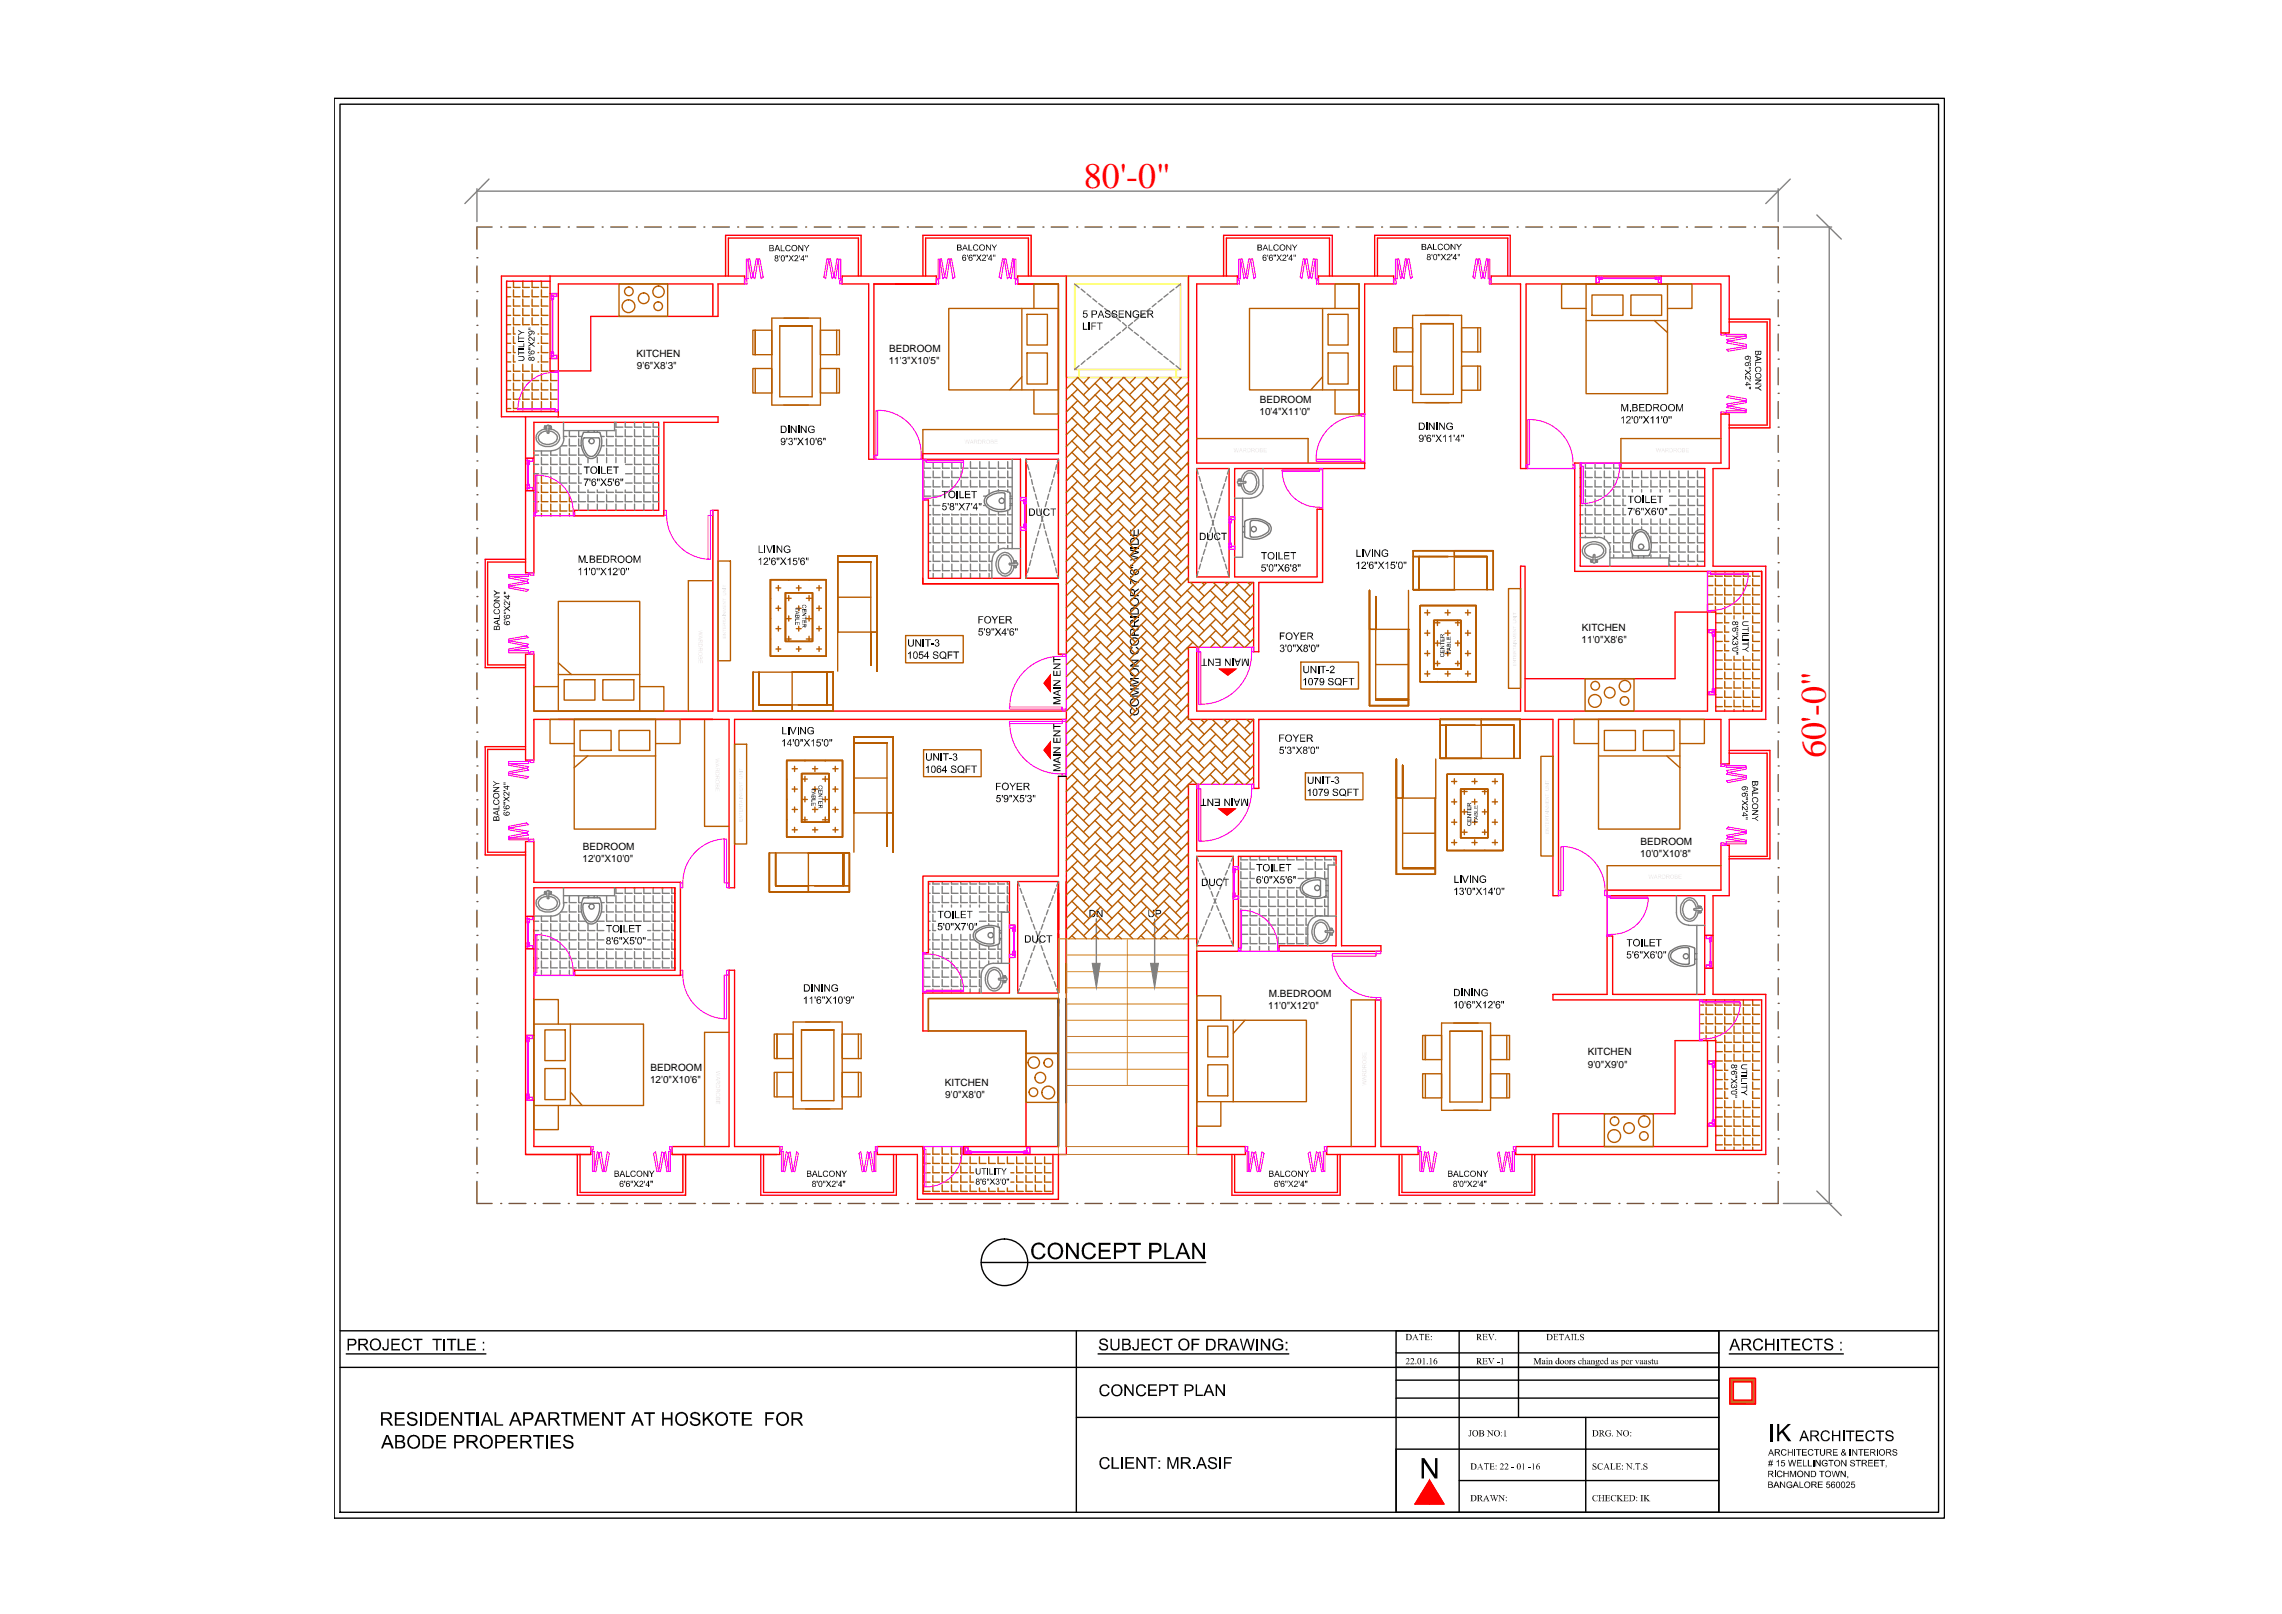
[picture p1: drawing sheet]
<svg xmlns="http://www.w3.org/2000/svg" width="420mm" height="297mm" viewBox="0 0 420 297" stroke-linecap="round" stroke-linejoin="round" font-family="sans-serif">
<defs><g id="words">
<g font-size="6.6" fill="#f00">
<text x="199.6" y="34.6">80'-0&quot;</text>
<text x="336.2" y="139.6" transform="rotate(-90 336.2 139.6)">60'-0&quot;</text>
</g>
<g font-size="1.8">
<text x="117.2" y="65.7">KITCHEN</text>
<text x="163.7" y="64.8">BEDROOM</text>
<text x="117.3" y="67.9">9'6&quot;X8'3&quot;</text>
<text x="163.6" y="67.1">11'3&quot;X10'5&quot;</text>
<text x="231.9" y="76.5">10'4&quot;X11'0&quot;</text>
<text x="232" y="74.2">BEDROOM</text>
<text x="291.2" y="118.4">11'0&quot;X8'6&quot;</text>
<text x="291.3" y="116.1">KITCHEN</text>
<text x="302.1" y="155.5">BEDROOM</text>
<text x="107.2" y="158.7">12'0&quot;X10'0&quot;</text>
<text x="107.3" y="156.4">BEDROOM</text>
<text x="302" y="157.7">10'0&quot;X10'8&quot;</text>
<text x="233.5" y="185.7">11'0&quot;X12'0&quot;</text>
<text x="233.6" y="183.5">M.BEDROOM</text>
<text x="119.8" y="197.1">BEDROOM</text>
<text x="292.3" y="194.2">KITCHEN</text>
<text x="292.3" y="196.5">9'0&quot;X9'0&quot;</text>
<text x="119.7" y="199.3">12'0&quot;X10'6&quot;</text>
<text x="174" y="199.8">KITCHEN</text>
<text x="174" y="202.1">9'0&quot;X8'0&quot;</text>
</g>
</g></defs>
<!-- layer: Toilet hatch -->
<g fill="none" stroke="#808080" stroke-width=".25">
<path d="M104.8 79.2v1.1h1.3M106.5 79.2v1.1h.6M108.3 79.2v.4M110 79.2v.4M111.7 79.2v1.1h1.3M113.4 77.7v.9h1.3M113.4 79.1v1.2h1.3M115.1 77.7v.9h1.3M115.1 79.1v1.2h1.3M116.8 77.7v.9h1.3M116.8 79.1v1.2h1.3M118.5 77.7v.9h1.3"/>
<path d="M118.5 79.1v1.2h1.3M120.3 77.7v.9h1M120.3 79.1v1.2h1M98.3 83.8h.9M98.3 85.5h.9M98.3 87.2h.9M98.3 88.9h.2M98.3 90.6h.2M98.3 92.3h.2M99.7 83v.8h1.2M99.7 84.2v1.3h1.2M99.7 85.9v1.3h1.2"/>
<path d="M101.4 83v.8h1.2M101.4 84.2v1.3h1.2M101.4 85.9v1.3h1.2M101.4 87.6v.3M103.1 82.5v1.3h1.3M103.1 84.2v1.3h1.3M103.1 85.9v1.3h1.3M103.1 87.6v1.3h1.3M103.4 82h1M103.8 80.3h.6M104.8 80.8v1.2h1.3M104.8 82.5v1.3h1.3"/>
<path d="M104.8 84.2v1.3h1.3M104.8 85.9v1.3h1.3M104.8 87.6v1.3h1.3M104.8 89.3v1.3h1.3M104.8 91.1v.1M105.3 92.3h.8M106.5 80.8v1.2h.5M106.5 82.5v1.3h1.2M106.5 84.2v1.3h.6M106.5 85.9v1.3h.6M106.5 87.6v1.3h.6M106.5 89.3v1.3h1.3"/>
<path d="M106.5 91.1v1.2h1.3M106.5 92.8v1.1M108.3 84.3v.9M108.3 90.2v.4h1.2M108.3 91.1v1.2h1.2M108.3 92.8v1.1M110 84.2v1M110 90.2v.4h1.2M110 91.1v1.2h1.2M110 92.8v1.1M110 83.8h1.2M110.7 80.3h.5"/>
<path d="M110.7 82h.5M111.7 80.8v1.2h1.3M111.7 82.5v1.3h1.3M111.7 84.2v1M111.7 90.2v.4h1.3M111.7 91.1v1.2h1.3M111.7 92.8v1.1M113.4 80.8v1.2h1.3M113.4 82.5v1.3h1.3M113.4 84.2v1M113.4 90.2v.4h1.3M113.4 91.1v1.2h1.3"/>
<path d="M113.4 92.8v1.1M115.1 80.8v1.2h1.3M115.1 82.5v1.3h1.3M115.1 84.2v1M115.1 90.2v.4h1.3M115.1 91.1v1.2h1.3M115.1 92.8v1.1M115.2 85.5h1.2M115.2 87.2h1.2M115.2 88.9h1.2M116.8 80.8v1.2h1.3M116.8 82.5v1.3h1.3"/>
<path d="M116.8 84.2v1.3h1.3M116.8 85.9v1.3h1.3M116.8 87.6v1.3h1.3M116.8 89.3v1.3h1.3M116.8 91.1v1.2h1.3M116.8 92.8v1.1M118.5 80.8v1.2h1.3M118.5 82.5v1.3h1.3M118.5 84.2v1.3h1.3M118.5 85.9v1.3h1.3M118.5 87.6v1.3h1.3M118.5 89.3v1.3h1.3"/>
<path d="M118.5 91.1v1.2h1.3M118.5 92.8v1.1M120.3 80.8v1.2h1M120.3 82.5v1.3h1M120.3 84.2v1.3h1M120.3 85.9v1.3h1M120.3 87.6v1.3h1M120.3 89.3v1.3h1M120.3 91.1v1.2h1M120.3 92.8v1.1M170.1 85v1.2h1.3M170.1 86.7v1.2h1.3"/>
<path d="M170.1 88.4v1.2h1.3M170.1 90.1v1.2h1.3M170.9 93h.5M170.9 94.7h.5M170.9 96.5h.5M170.9 98.2h.5M170.9 99.9h.5M171.8 85.1v1.1h1.3M171.8 86.7v1.2h1.3M171.8 88.4v1.2h1.3M171.8 90.1v1.2h1.2M171.8 91.8v1.2h1.2"/>
<path d="M171.8 93.5v1.2h1.3M171.8 95.2v1.3h1.3M171.8 97v1.2h1.3M171.8 98.7v1.2h1.3M173 91.3h.1M173.5 85.1v1.1h1.3M173.5 86.7v1.2h1.3M173.5 88.4v1.2h1.3M173.5 94.6v.1h1.3M173.5 95.2v1.3h1.3M173.5 97v1.2h1.3M173.5 98.7v1.2h1.3"/>
<path d="M175.3 85.1v1.1h1.2M175.3 86.7v1.2h1.2M175.3 88.4v1.2h1.2M175.3 94.6v.1h1.2M175.3 95.2v1.3h1.2M175.3 97v1.2h1.2M175.3 98.7v1.2h1.2M177 85.1v1.1h1.2M177 86.7v1.2h1.2M177 88.4v1.2h1.2M177 94.6v.1h1.2M177 95.2v1.3h1.2"/>
<path d="M177 97v1.2h1.2M177 98.7v1.2h1.2M178.7 85v1.2h1.3M178.7 86.7v1.2h1.3M178.7 88.4v1.2h1.3M178.7 94.6v.1h1.3M178.7 95.2v1.3h1.3M178.7 97v1.2h1.3M178.7 98.7v1.2h1.3M180.4 85v1.2h1.3M180.4 86.7v1.2h1.3M180.4 88.4v1.2h1.3"/>
<path d="M180.4 94.6v.1h1.3M180.4 95.2v1.3h1.3M180.4 97v1.2h1.3M180.4 98.7v1.2h1.3M181.1 91.3h.5M181.1 93h.3M182.1 85v1.2h1.3M182.1 86.7v1.2h1.3M182.1 88.4v1.2h1.3M182.1 93.7v1h1.3M182.1 95.2v1.3h1.3M182.1 97v1.2h1.3"/>
<path d="M182.1 98.7v1.2h1.3M182.1 90.1v.8M183.8 85v1.2h1.3M183.8 86.7v1.2h1.3M183.8 88.4v1.2h1.3M183.8 94.2v.5h1.3M183.8 95.2v1.3h1.3M183.8 97v1.2h1.3M183.8 98.7v1.2h1.3M183.8 90.1v.3M185.5 85v1.2h.9M185.5 86.7v1.2h.9"/>
<path d="M185.5 88.4v1.2h.9M185.5 93.9v.8h.9M185.5 95.2v1.3h.9M185.5 97v1.2h.9M185.5 98.7v1.2h.9M185.5 90.1v.5M186 91.3h.4M186 93h.4M290.9 86.2h.3M290.9 87.9h.3M290.9 89.6h.3M290.9 91.3h.3"/>
<path d="M290.9 93h.6M290.9 94.7h.6M290.9 96.5h.6M290.9 98.2h.6M291.9 85.2v1h1.3M291.9 86.7v1.2h1.3M291.9 88.4v1.2h1.3M291.9 90.1v1.2h1.3M291.9 91.8v1.2h1.3M291.9 93.5v1.2h1.3M291.9 95.2v1.3h1.3M291.9 97v1.2h1.3"/>
<path d="M291.9 98.7v.2M293.7 85.2v1h1.2M293.7 86.7v1.2h1.2M293.7 88.4v1.2h1.2M293.7 90.1v1.2h1.2M293.7 91.8v1.2h1.2M293.7 93.5v1.2h1.2M293.7 95.2v1.3h1.2M293.7 97v1.2h1.2M293.7 98.7v.2M295.4 85.2v1h1.2M295.4 86.7v1.2h1.2"/>
<path d="M295.4 88.4v1.2h1.2M295.4 90.1v1.2h1.2M295.4 91.8v1.2h1.2M295.4 93.5v1.2h1.2M295.4 95.2v1.3h1.2M295.4 97v1.2h1.2M295.4 98.7v.6M296 99.9h.6M297.1 89.6h.1M297.1 85.2v1h1.2M297.1 86.7v1.2h1.2M297.1 89.6h1.2"/>
<path d="M297.1 90.1v1.2h1.2M297.1 91.8v1.2h1.2M297.1 93.5v1.2h1.2M297.1 95.2v1.3h1.2M297.1 97v1.2h1.2M297.1 98.7v1.2h1.2M297.1 88.4v1.2M298.8 86.7v1.2h1.2M298.8 88.4v1.2h1.2M298.8 90.1v1.2h.5M298.8 91.8v1.2h.5M298.8 93.5v1.2h.5"/>
<path d="M298.8 95.2v1.3h1.2M298.8 97v1.2h1.2M298.8 98.7v1.2h1.2M300.5 86.7v1.2h1.2M300.5 88.4v1.2h1.2M300.5 95.5v1h1.2M300.5 97v1.2h.4M300.5 90.1v.5M300.5 98.7v.1M302.3 86.7v1.2h1.2M302.3 88.4v1.2h1.2M302.3 95.5v1h1.2"/>
<path d="M302.3 90.1v.5M302.3 97v.5M303.3 98.2h.2M304 86.7v1.2h1.2M304 88.4v1.2h1.2M304 95.5v1h1.2M304 97v1.2h1.2M304 99.9h1.2M304 90.1v.5M304 98.7v1M305.7 86.7v1.2h1.2M305.7 88.4v1.2h1.2"/>
<path d="M305.7 95.5v1h1.2M305.7 97v1.2h1.2M305.7 98.7v1.2h1.2M305.7 90.1v.5M307.4 86.7v1.2h1.2M307.4 88.4v1.2h1.2M307.4 91.3h1.2M307.4 93h1.2M307.4 94.7h1.2M307.4 95.5v1h1.2M307.4 97v1.2h1.2M307.4 98.7v1.2h1.2"/>
<path d="M307.4 90.1v.5M309.1 86.7v1.2h1.2M309.1 88.4v1.2h1.2M309.1 90.1v1.2h1.2M309.1 91.8v1.2h1.2M309.1 93.5v1.2h1.2M309.1 95.2v1.3h1.2M309.1 97v1.2h1.2M309.1 98.7v1.2h1.2M310.8 86.7v1.2h1.2M310.8 88.4v1.2h1.2M310.8 90.1v1.2h1.2"/>
<path d="M310.8 91.8v1.2h1.2M310.8 93.5v1.2h1.2M310.8 95.2v1.3h1.2M310.8 97v1.2h1.2M310.8 98.7v1.2h1.2M312.5 86.7v1.2h1.2M312.5 88.4v1.2h1.2M312.5 90.1v1.2h1.2M312.5 91.8v1.2h1.2M312.5 93.5v1.2h1.2M312.5 95.2v1.3h1.2M312.5 97v1.2h1.2"/>
<path d="M312.5 98.7v1.2h1.2M170.9 101.6h.5M170.9 103.3h.5M170.9 105h.5M171.8 100.4v1.2h1.3M171.8 102.1v1.2h1.3M171.8 103.8v1.2h1.3M171.8 105.5v.9M173.5 100.4v1.2h1.3M173.5 102.1v1.2h1.3M173.5 103.8v1.2h1.3M173.5 105.5v.9"/>
<path d="M175.3 100.4v1.2h1.2M175.3 102.1v1.2h1.2M175.3 103.8v1.2h1.2M175.3 105.5v.9M177 100.4v1.2h1.2M177 102.1v1.2h1.2M177 103.8v1.2h1.2M177 105.5v.9M178.7 100.4v1.2h1.3M178.7 102.1v1.2h1.3M178.7 103.8v1.2h1.3M178.7 105.5v.9"/>
<path d="M180.4 100.4v1.2h1.3M180.4 102.1v1.2h1.3M180.4 103.8v1.2h1.3M180.4 105.5v.9M182.1 100.4v1.2h1.2M182.1 102.1v1.2h.5M182.1 103.8v1.2h.5M182.1 105.5v.9M183.8 100.4v.8M185.5 100.4v.6M296.4 101.6h.2M297.1 100.4v1.2h1.2"/>
<path d="M297.1 102.1v.6M298.8 100.4v1.2h1.2M298.8 102.1v.6M300.5 102.1v.6M304 101.4v.2h1.2M304 102.1v.6M305.7 100.4v1.2h1.2M305.7 102.1v.6M307.4 100.4v1.2h1.2M307.4 102.1v1.2h1.2M307.4 103.8v.4M309.1 100.4v1.2h1.2"/>
<path d="M309.1 102.1v1.2h1.2M309.1 103.8v.4M310.8 100.4v1.2h1.2M310.8 102.1v1.2h1.2M310.8 103.8v.4M312.5 100.4v1.2h1.2M312.5 102.1v1.2h1.2M312.5 103.8v.4M228.5 157.6v.6h1.2M228.5 158.7v1.3h1.2M230.2 157.6v.6h1.3M230.2 158.7v1.3h.7"/>
<path d="M231.9 157.6v.6h1.3M233.6 157.6v.6h1.3M235.3 157.6v.6h1.3M237 157.6v.6h1.3M238.8 157.6v.6h1.2M239 160h1M240.5 157.6v.6h1.2M240.5 158.7v1.3h1.2M242.2 157.6v.6h1.3M242.2 158.7v1.3h1.3M243.9 157.6v.6h1.3M243.9 158.7v1.3h.6"/>
<path d="M245.6 157.6v.6h.4M245.6 158.7v.5M98.3 169.5h.9M98.3 171.3h.9M98.3 173h.2M98.3 174.7h.2M98.3 176.4h.2M98.3 178.1h.2M98.9 173h.3M98.9 174.7h.3M98.9 176.4h.3M98.9 178.1h.3"/>
<path d="M99.7 171.7v1.3h1.2M99.7 168.6v.9h1.2M99.7 170v1.3h1.2M99.7 173.4v1.3h1.2M99.7 175.1v1.3h1.2M99.7 176.8v1.3h1.2M99.7 178.6v.9M101.4 171.7v1.3h1.2M101.4 168.6v.9h1.2M101.4 170v1.3h1.2M101.4 173.4v1.3h1.2M101.4 175.1v1.3h1.2"/>
<path d="M101.4 176.8v1.3h1.2M101.4 178.6v.9M103.1 173.4v1.3h1.3M103.1 168.3v1.2h1.3M103.1 170v1.3h1.3M103.1 171.7v1.3h1.3M103.1 175.1v1.3h1.3M103.1 176.8v1.3h1.3M103.1 178.6v.9M103.2 167.8h1.2M103.8 166.1h.6M104.8 175.1v1.3h1.3"/>
<path d="M104.8 164.8v1.3h1.3M104.8 166.6v1.2h1.3M104.8 168.3v1.2h1.3M104.8 170v1.3h1.3M104.8 171.7v1.3h1.3M104.8 173.4v1.3h1.3M104.8 176.8v1.3h1.3M104.8 178.6v.9M106.5 164.8v1.3h.6M106.5 166.6v1.2h.5M106.5 168.3v1.2h1.3M106.5 170v1.3h1.3"/>
<path d="M106.5 171.7v1.3h1.3M106.5 173.4v1.3h1.3M106.5 175.1v1.3h1.3M106.5 176.8v1.3h1.3M108.3 170v1.3h1.2M108.3 171.7v1.3h1.2M108.3 173.4v1.3h1.2M108.3 175.1v1.3h1.2M108.3 176.8v1.3h1.2M108.3 164.8v.4M110 169.5h1.2M110 170v1.3h1.2"/>
<path d="M110 171.7v1.3h1.2M110 173.4v1.3h1.2M110 175.1v1.3h1.2M110 176.8v1.3h1.2M110 164.8v.4M110.7 166.1h.5M110.7 167.8h.5M111.7 164.8v1.3h1.3M111.7 166.6v1.2h1.3M111.7 168.3v1.2h1.3M111.7 174.6v.1h1.3M111.7 175.1v1.3h1.3"/>
<path d="M111.7 176.8v1.3h1.3M113.4 163.4v1h1.3M113.4 164.8v1.3h1.3M113.4 166.6v1.2h1.3M113.4 168.3v1.2h1.3M113.4 174.6v.1h1.3M113.4 175.1v1.3h1.3M113.4 176.8v1.3h1.3M115.1 163.4v1h1.3M115.1 164.8v1.3h1.3M115.1 166.6v1.2h1.3M115.1 168.3v1.2h1.3"/>
<path d="M115.1 174.6v.1h1.3M115.1 175.1v1.3h1.3M115.1 176.8v1.3h1.3M116.8 163.4v1h1.3M116.8 164.8v1.3h1.3M116.8 166.6v1.2h1.3M116.8 168.3v1.2h1.3M116.8 174.6v.1h1.3M116.8 175.1v1.3h1.3M116.8 176.8v1.3h1.3M118.5 163.4v1h1.3M118.5 164.8v1.3h1.3"/>
<path d="M118.5 166.6v1.2h1.3M118.5 168.3v1.2h1.3M118.5 174.6v.1h1.3M118.5 175.1v1.3h1.3M118.5 176.8v1.3h1.3M119.2 171.3h.6M119.2 173h.6M120.3 163.4v1h1.2M120.3 164.8v1.3h1.2M120.3 166.6v1.2h1.2M120.3 168.3v1.2h1.2M120.3 170v1.3h1.2"/>
<path d="M120.3 171.7v1.3h1.2M120.3 173.4v1.3h1.2M120.3 175.1v1.3h1.2M120.3 176.8v1.3h1.2M122 163.4v1h1.2M122 164.8v1.3h1.2M122 166.6v1.2h1.2M122 168.3v1.2h1.2M122 170v1.3h1.2M122 171.7v1.3h1.2M122 173.4v1.3h1.2M122 175.1v1.3h1.2"/>
<path d="M122 176.8v1.3h1.2M123.7 163.4v1h.6M123.7 164.8v1.3h.6M123.7 166.6v1.2h.6M123.7 168.3v1.2h.6M123.7 170v1.3h.6M123.7 171.7v1.3h.6M123.7 173.4v1.3h.6M123.7 175.1v1.3h.6M123.7 176.8v1.3h.6M170 175.6v.8h1.3M170 176.8v1.3h1.3"/>
<path d="M170 178.6v1.2h1.3M170.9 162.7h.4M170.9 164.4h.4M170.9 166.1h.4M170.9 167.8h.4M170.9 169.5h.4M170.9 171.3h.4M170.9 173h.4M170.9 174.7h.4M171.8 162.2v.5h1.2M171.8 163.1v1.3h1.2M171.8 164.8v1.3h1.2"/>
<path d="M171.8 166.6v1.2h.5M171.8 168.3v1.2h.5M171.8 170v1.3h.5M171.8 171.7v1.3h1.2M171.8 173.4v1.3h1.2M171.8 175.1v1.3h1.2M171.8 176.8v1.3h1.2M171.8 178.6v1.2h1.2M173.5 175.1v1.3h1.2M173.5 162.2v.5h1.2M173.5 163.1v1.3h1.2M173.5 164.8v1.3h1.2"/>
<path d="M173.5 172v1h1.2M173.5 173.4v1.3h1.2M173.5 176.8v1.3h1.2M173.5 178.6v1.2h1.2M173.5 166.6v.3M175.2 176.8v1.3h1.2M175.2 162.2v.5h1.2M175.2 163.1v1.3h1.2M175.2 164.8v1.3h1.2M175.2 172v1h1.2M175.2 173.4v1.3h1.2M175.2 175.1v1.3h1.2"/>
<path d="M175.2 178.6v1.2h1.2M175.2 166.6v.3M176.9 178.6v1.2h1.2M176.9 162.2v.5h1.2M176.9 163.1v1.3h1.2M176.9 164.8v1.3h1.2M176.9 172v1h1.2M176.9 173.4v1.3h1.2M176.9 175.1v1.3h1.2M176.9 176.8v1.3h1.2M176.9 166.6v.3M178.6 162.2v.5h1.2"/>
<path d="M178.6 163.1v1.3h1.2M178.6 164.8v1.3h1.2M178.6 172v1h.8M178.6 173.4v1.3h1.2M178.6 175.1v1.3h1.2M178.6 176.8v1.3h1.2M178.6 178.6v1.2h1.2M178.6 166.6v.3M180.3 162.2v.5h1.2M180.3 163.1v1.3h1.2M180.3 164.8v1.3h1.2M180.3 167.8h1.2"/>
<path d="M180.3 169.5h1.2M180.3 173.7v1h1.2M180.3 175.1v1.3h1.2M180.3 176.8v1.3h.9M180.3 178.6v1.2h.4M180.3 166.6v.3M182 162.2v.5h1.3M182 163.1v1.3h1.3M182 164.8v1.3h1.3M182 166.6v1.2h1.3M182 168.3v1.2h1.3M182 174.2v.5h1.3"/>
<path d="M182 175.1v1.3h1.3M182 170v.3M182 176.8v.7M183.8 162.2v.5h1.2M183.8 163.1v1.3h1.2M183.8 164.8v1.3h1.2M183.8 166.6v1.2h1.2M183.8 168.3v1.2h.6M183.8 173.8v.9h.6M183.8 175.1v1.3h.6M183.8 170v.6M183.8 176.8v.5"/>
<path d="M184 171.3h.4M184 173h.4M185.5 162.2v.5h.4M185.5 163.1v1.3h.4M185.5 164.8v1.3h.4M185.5 166.6v1.2h.4M228.5 160.4v1.3h1.2M228.5 162.1v1.3h1.2M228.5 163.8v1.3h1.2M228.5 165.5v1.3h1.2M228.5 167.3v.3M228.5 174.5v.6"/>
<path d="M228.6 168.5h1.1M228.6 170.2h1.1M228.6 172h1.1M228.6 173.7h1.1M230.2 167.3v1.2h1.3M230.2 160.4v1.3h.7M230.2 162.1v1.3h1.3M230.2 163.8v1.3h1.3M230.2 165.5v1.3h1.3M230.2 169v1.2h1.3M230.2 170.7v1.3h1.3M230.2 172.5v1.2h1.3"/>
<path d="M230.2 174.2v.9M231.9 163.3l1.3 .1M231.9 163.8v1.3h1.3M231.9 165.5v1.3h1.3M231.9 167.3v1.2h1.3M231.9 169v1.2h1.3M231.9 170.7v1.3h1.3M231.9 172.5v1.2h1.3M231.9 174.2v.9M233.6 163.3l1.3 .1M233.6 163.8v1.3h1.3M233.6 165.5v1.3h1.3"/>
<path d="M233.6 167.3v1.2h1.3M233.6 169v1.2h1.3M233.6 170.7v1.3h1.3M233.6 172.5v1.2h1.3M233.6 174.2v.9M235.3 163.3l1.3 .1M235.3 163.8v1.3h1.3M235.3 165.5v1.3h1.3M235.3 167.3v1.2h1.3M235.3 169v1.2h1.3M235.3 170.7v1.3h1.3M235.3 172.5v1.2h1.3"/>
<path d="M235.3 174.2v.3M237 163.3l1.3 .1M237 163.8v1.3h1.3M237 165.5v1.3h1.3M237 167.3v1.2h1.3M237 169v1.2h1.3M237 170.7v1.3h1.3M237 172.5v1.2h1.3M238.8 163.3l.5 .1M238.8 163.8v1.3h1.2M238.8 165.5v1.3h1.2M238.8 167.3v1.2h1.2"/>
<path d="M238.8 169v1.2h1.2M238.8 170.7v1.3h1.2M238.8 172.5v1.2h1.2M239 161.7h1M240.5 160.4v1.3h.9M240.5 165v.1h.3M240.5 165.5v1.3h1.2M240.5 167.3v1.2h1.2M240.5 169v1.2h.3M240.5 170.7v1.3h.3M240.5 172.5v1.2h.3M242.2 165.5v1.3h1.3"/>
<path d="M242.2 167.3v1.2h1.3M242.2 160.4v1.1M243.4 161.7h.1M243.9 165.1h.1M243.9 160.4v1.3h.6M243.9 165.1h.6M243.9 165.5v1.3h.6M243.9 167.3v1.2h.6M170 180.3v1.2h1.3M170 182v.5M171.8 180.3v1.2h1.2M171.8 182v.2"/>
<path d="M171.8 182.5v.3M173.5 180.3v1.2h1.2M173.5 182v.2M173.5 182.5v.3M175.2 180.3v1.2h1.2M175.2 182v.2M175.2 182.5v.3M176.9 180.3v1.2h1.2M176.9 182v.2M176.9 182.5v.3M178.6 180.3v1.2h1.2M178.6 182v.8"/>
<path d="M180.3 180.3v1.2h.4M180.3 182v.8"/>
</g>
<!-- layer: Walls -->
<g fill="none" stroke="#f00" stroke-width=".25">
<path d="M101.3 50.8v17.5h7.5v-10.1h23.4v-5.9h4.9v-1.5h-44.8v25.9h39.9v1h-10v17.2h-16.4v-1h15.5v-16.2h-23v27.7h-1.5v-28.7M101.3 51.8h-8v24h9.5M131.2 58.2v-5.9h-28.4v16M133.6 50.8v-7.5h25v7.5M134.1 50.8v-7h23.9v7M155.1 50.8h17.3v1.5h-11.5v32.2h-1v-32.2h-4.8zM169.9 50.8v-7.5h20v7.5M170.4 50.8v-7h18.9v7M196.3 50.8v69.6h-1.4v-13h-25v-15.4h1v14.4h17v-21.9h-18M218.8 50.8v56.4h12v12.8M225.3 50.8v-7.5h20v7.5M225.8 50.8v-7h19v7"/>
<path d="M242.8 50.8h13.8v1.5h-5.3v23.9h-1.1v-23.9h-7.4zM253.1 50.8v-7.5h25v7.5M253.6 50.8v-7h24v7M274.6 50.8h43.8v10.5h-1.5v-9h-35.9v33.9h-1v-33.9h-5.4zM318.4 58.7h7.5v20h-7.5M318.4 59.2h7v19h-7M169.9 83.5h25v-31.2h-7.5v-1.5h40.4v1.5h-7.5v32.9h31v1h-24v20h15.2v-12.5h1v13.5h-11.7v12.8M194.9 84.5h-6v21.9h6v-21.9v2.7M220.3 86.2h6v20h-6zM96.8 102.9h-7.5v20h7.5M96.8 103.4h-7v19h7M314.4 111.2v19.7h-33.6v-26.7h-.8v26.7h-59.7"/>
<path d="M96.8 137.4h-7.5v20h7.5M96.8 137.9h-7v18.9h7M196.3 132.4h-61.1v31h-1v-31h-35.9v7.5h-1.5v-19.5h1.5v10.5h32.9v-37h1v37h64.1v81.6h-18.9M218.8 130.9v1.5h12M280.8 124.9h27.6v-12.3h7.5v18.3h8.5v-25.7h-34.5v-20h1v19h23v-18h-15.5v-1h18.5v-9h1.5v10h-3v18h9.7v28.2h-6.7v8.2h-1.5v-8.2h-30v32.4h-1v-32.4h-54.1M318.4 138.6h7v19h-7M318.4 138.1h7.5v20h-7.5M194.9 142.9v18.3h-25v14.1h1v-13.1h15v20.6h-16v6.9h19v21.3M218.8 156.6v55.9M220.3 156.6h26.7v17.5h7.2v1h-18.7v-1h10.5v-16.5h-18v17.5h-7.7v35.9h9v1.5h-9M220.3 157.6h6.8v16.5h-6.8zM124.3 163.4v15.2h-18.5v.9h19.5v-17.1h-27v-7.5h-1.5v57.6h12"/>
<path d="M124.3 163.4h-26v47.6h10.5M124.3 163.4v15.2M187.4 162.2h7.5v20.6h-7.5zM295.9 163.8h21v-8.2h1.5v9.2h-3v18.2h9.7v29.5h-46v-1.5h6.8v-6h22.5v-13.5h7.5v20.2h8.5v-27.7h-38.5v-1h10v-10.7h1v10.7h17v-18.2h-18zM194.9 182.8v-20.6v20.6M194.9 183.8h-24v5.9M253.2 184h1v27h6.9v1.5h-16.8v-1.5h8.9zM314.4 191.5v19.5h-27.5v-6M123.8 211h10.4v-32.4h1v32.4h8.4v1.5h-19.8h19.3M140.1 212.5v7.5h24.9v-7.5M140.6 212.5v7h23.9v-7M169.9 211h-8.4v1.5h7.4"/>
<path d="M169.9 219.7h24M177.4 211h17.5M257.6 212.5v7.5h25v-7.5M258.1 212.5v7h24v-7M168.9 220.7h26"/>
</g>
<!-- layer: wall -->
<path d="M194.9 171.8v11M196.3 177.3v5.5M194.9 183.8v27.2M196.3 183.8v27.2" fill="none" stroke="#000" stroke-width=".25"/>
<!-- layer: furniture -->
<g fill="none" stroke="#b85c00" stroke-width=".25">
<path d="M93.3 52.9h.7M93.3 54.6h.7M93.3 56.3h.7M93.3 58h.7M93.3 59.8h.7M94.5 51.8v1.1h1.3M94.5 53.3v1.3h1.3M94.5 55.1v1.2h1.3M94.5 56.8v1.2h1.3M94.5 58.5v1.3h1.3M96.3 51.8v1.1h1.2M96.3 53.3v1.3h1.2"/>
<path d="M96.3 55.1v1.2h1.2M96.3 56.8v1.2h1.2M96.3 58.5v1.3h1.2M98 51.8v1.1h1.2M98 53.3v1.3h1.2M98 55.1v1.2h1.2M98 56.8v1.2h1.2M98 58.5v1.3h1.2M99.7 51.8v1.1h1.2M99.7 53.3v1.3h1.2M99.7 55.1v1.2h1.2M99.7 56.8v1.2h1.2"/>
<path d="M99.7 58.5v1.3h1.2M292 56.8h-4.5v-4.5h19.5v20.2h-15v-20.2h19.5v4.5h-4.5M292 59h15M293.1 54.3h5.7v3.7h-5.7zM300.3 54.3h5.6v3.7h-5.6zM304.6 59l2.4 2.2M93.3 61.5h.7M93.3 63.2h.7M93.3 64.9h.7M93.3 66.6h.7M93.3 68.3h.7M93.3 70h.7"/>
<path d="M93.3 71.8h.7M93.3 73.5h.7M93.3 75.2h.7M94.5 60.2v1.3h.4M94.5 61.9v1.3h.4M94.5 63.6v1.3h.4M94.5 65.3v1.3h.4M94.5 67.1v1.2h1.3M94.5 68.8v1.2h1.3M94.5 70.5v1.3h1.3M94.5 72.2v1.3h1M94.5 73.9v1.3h.8"/>
<path d="M94.5 75.6v.2M96.3 71.8h.1M96.3 67.1v1.2h1.2M96.3 68.8v1.2h1.2M96.3 70.5v1.3M96.3 75.6v.2M98 67.1v1.2h1.2M98 68.8v1M98 75.6v.2M99.1 61.5h.1M99.1 63.2h.1M99.1 64.9h.1"/>
<path d="M99.1 66.6h.1M99.7 60.2v1.3h1.2M99.7 61.9v1.3h1.2M99.7 63.6v1.3h1.2M99.7 65.3v1.3h1.2M99.7 67.1v1.2h1.2M99.7 68.8v.1M99.7 75.6v.2M101.4 68.3h.8M101.4 75.6v.2M169.9 79.1h25M98.9 88.9h.3"/>
<path d="M98.9 90.6h.3M98.9 92.3h.3M98.9 94h.3M99.7 87.6v1.3h1.2M99.7 89.3v1.3h1.2M99.7 91.1v1.2h1.2M99.7 92.8v1.2h1.2M99.7 94.5v.4M101.4 87.9v1h1.2M101.4 89.3v1.3h1.2M101.4 91.1v1.2h1.2M101.4 92.8v1.2h1.2"/>
<path d="M101.4 94.5v.4M103.1 89.3v1.3h1.3M103.1 91.1v1.2h1.3M103.1 92.8v1.2h1.3M103.1 94.5v.4M104.8 91.2v1.1h.5M104.8 92.8v1.2h.7M104.8 94.5v.4M220.3 80.7h20.5M316.9 80.7h-18.5v4.5M126.7 106.9v24M314.4 106h1"/>
<path d="M314.4 107.8h1M314.4 109.5h1M314.4 111.2h1M315.8 105.2v.3M315.8 105.7v.3h1.3M315.8 106.5v1.3h1.3M315.8 108.2v1.3h1.3M315.8 109.9v1.3h1.3M315.8 111.6v1M315.9 112.9h1.2M315.9 114.6h1.2M315.9 116.3h1.2"/>
<path d="M315.9 118h1.2M315.9 119.8h1.2M317.6 105.2v.3M317.6 105.7v.3h1.2M317.6 106.5v1.3h1.2M317.6 108.2v1.3h1.2M317.6 109.9v1.3h1.2M317.6 111.6v1.3h1.2M317.6 113.3v1.3h.7M317.6 115.1v1.2h.7M317.6 116.8v1.2h.7M317.6 118.6v1.2h.7"/>
<path d="M319.3 109.9v1.3h1.2M319.3 105.2v.3M319.3 105.7v.3h1.2M319.3 106.5v1.3h1.2M319.3 108.2v1.3h1.2M319.3 111.6v1.3h1.2M319.3 113.3v.6M321 105.7v.3h1.3M321 106.5v1.3h1.3M321 108.2v1.3h1.3M321 105.2v.3M321 109.9v1.3h1.3"/>
<path d="M321 111.6v1.3h1.3M321 113.3v.6M322.7 105.2v.8h1.3M322.7 106.5v1.3h1.3M322.7 108.2v1.3h1.3M322.7 109.9v1.3h1.3M322.7 111.6v1.3h1.3M322.7 113.3v1.3h1.3M322.7 115.1v1.2h1.3M322.7 116.8v1.2h1.3M322.7 118.6v1.2h1.3M129.7 132.4v19.7"/>
<path d="M315.9 121.5h1.2M315.9 123.2h1.2M315.9 124.9h1.2M315.9 126.6h1.2M315.9 128.3h1.2M315.9 130h1.2M317.6 120.3v1.2h1.2M317.6 122v1.2h1.2M317.6 123.7v1.2h1.2M317.6 125.4v1.2h1.2M317.6 127.1v1.2h1.2M317.6 128.8v1.2h1.2"/>
<path d="M317.6 130.6v.3M319.3 120.8v.7h1.2M319.3 122v1.2h1.2M319.3 123.7v1.2h1.2M319.3 125.4v1.2h1.2M319.3 127.1v1.2h1.2M319.3 128.8v1.2h1.2M319.3 130.6v.3M321 120.8v.7h1.3M321 122v1.2h1.3M321 123.7v1.2h1.3M321 125.4v1.2h1.3"/>
<path d="M321 127.1v1.2h1.3M321 128.8v1.2h1.3M321 130.6v.3M322.7 120.3v1.2h1.3M322.7 122v1.2h1.3M322.7 123.7v1.2h1.3M322.7 125.4v1.2h1.3M322.7 127.1v1.2h1.3M322.7 128.8v1.2h1.3M322.7 130.6v.3M295.9 159.3h21M129.7 190v21"/>
<path d="M248.8 184v27M312.9 185h.8M312.9 186.7h.8M312.9 188.4h.8M312.9 190.1h.8M314.1 184.6v.4h1.3M314.1 185.4v1.3h1.3M314.1 187.1v1.3h1.3M314.1 188.8v1.3h1.3M314.1 184v.3M314.1 190.6v.9M315.8 184.6v.4h1.3"/>
<path d="M315.8 185.4v1.3h1.3M315.8 187.1v1.3h1.3M315.8 188.8v1.3h1.3M315.8 184v.3M315.8 190.6v.9M315.9 191.8h1.2M315.9 193.5h1.2M315.9 195.3h1.2M315.9 197h1.2M315.9 198.7h1.2M317.6 184.6v.4h1.2M317.6 185.4v1.3h1.2"/>
<path d="M317.6 187.1v1.3h1.2M317.6 188.8v1.3h1.2M317.6 190.6v1.2h1.2M317.6 192.3v1.2h1.2M317.6 194v1.3h1.2M317.6 195.7v1.3h.5M317.6 197.4v1.3h.5M317.6 199.1v1.3h.5M317.6 184v.3M319.3 184.6v.4h1.2M319.3 185.4v1.3h1.2M319.3 187.1v1.3h1.2"/>
<path d="M319.3 188.8v1.3h1.2M319.3 190.6v1.2h1.2M319.3 192.3v1.2h1.2M319.3 194v1.3h1.2M319.3 184v.3M321 184v1h1.3M321 185.4v1.3h1.3M321 187.1v1.3h1.3M321 188.8v1.3h1.3M321 190.6v1.2h1.3M321 192.3v1.2h1.3M321 194v1.3h1.3"/>
<path d="M322.7 184v1h1.3M322.7 185.4v1.3h1.3M322.7 187.1v1.3h1.3M322.7 188.8v1.3h1.3M322.7 190.6v1.2h1.3M322.7 192.3v1.2h1.3M322.7 194v1.3h1.3M322.7 195.7v1.3h1.3M322.7 197.4v1.3h1.3M322.7 199.1v1.3h1.3M170 211.5v.9h.2M170 212.9v1.2h.2"/>
<path d="M170 214.6v1.2h.2M170 216.3v1.3h.2M170 218.1v1.2h1.3M170.5 212.4h.8M170.5 214.1h.8M170.5 215.8h.8M170.5 217.6h.8M171.8 218.1v1.2h1.2M171.8 211.1v1.3h1.2M171.8 212.9v1.2h1.2M171.8 214.6v1.2h1.2M171.8 216.3v1.3h1.2"/>
<path d="M173.5 216.3v1.3h1.2M173.5 211.1v1.3h1.2M173.5 212.9v1.2h1.2M173.5 214.6v1.2h1.2M173.5 218.1v1.2h1.2M175.2 214.6v1.2h1.2M175.2 216.3v1.3h1.2M175.2 211.1v1.3h1.2M175.2 212.9v1.2h1.2M175.2 218.1v1.2h1.2M176.9 212.9v1.2h1.2M176.9 211.1v1.3h.5"/>
<path d="M176.9 214.6v1.2h1.2M176.9 216.3v1.3h1.2M176.9 218.1v1.2h1.2M178.6 212.9v1.2h1.2M178.6 214.6v1.2h.7M178.6 216.3v1.3h.7M178.6 218.1v1.2h1.2M180.3 212.9v1.2h1.2M180.3 218.6v.7h1.2M182 212.9v1.2h1.3M182 218.6v.7h1.3M183.8 212.9v1.2h1.2"/>
<path d="M183.8 218.6v.7h1.2M185.5 212.9v1.2h1.2M185.5 218.6v.7h1.2M186.1 215.8h.6M186.1 217.6h.6M187.2 212.9v1.2h1.2M187.2 214.6v1.2h1.2M187.2 216.3v1.3h1.2M187.2 218.1v1.2h1.2M188.9 212.9v1.2h1.2M188.9 214.6v1.2h1.2M188.9 216.3v1.3h1.2"/>
<path d="M188.9 218.1v1.2h1.2M190.6 212.9v1.2h1.2M190.6 214.6v1.2h1.2M190.6 216.3v1.3h1.2M190.6 218.1v1.2h1.2M192.3 212.9v1.2h1.2M192.3 214.6v1.2h1.2M192.3 216.3v1.3h1.2M192.3 218.1v1.2h1.2M315.9 200.4h1.2M315.9 202.1h1.2M315.9 203.8h1.2"/>
<path d="M315.9 205.5h1.2M315.9 207.3h1.2M315.9 209h1.2M315.9 210.7h1.2M317.6 200.9v1.2h.5M317.6 202.6v1.2h1.2M317.6 204.3v1.2h1.2M317.6 206v1.3h1.2M317.6 207.7v1.3h1.2M317.6 209.4v1.3h1.2M317.6 211.1v.6M319.3 202.6v1.2h1.2"/>
<path d="M319.3 204.3v1.2h1.2M319.3 206v1.3h1.2M319.3 207.7v1.3h1.2M319.3 209.4v1.3h1.2M319.3 211.1v.6M321 202.6v1.2h1.3M321 204.3v1.2h1.3M321 206v1.3h1.3M321 207.7v1.3h1.3M321 209.4v1.3h1.3M321 211.1v.6M322.7 200.9v1.2h1.3"/>
<path d="M322.7 202.6v1.2h1.3M322.7 204.3v1.2h1.3M322.7 206v1.3h1.3M322.7 207.7v1.3h1.3M322.7 209.4v1.3h1.3M322.7 211.1v.6"/>
</g>
<!-- layer: Door_Win -->
<g fill="none" stroke="#f0f" stroke-width=".19">
<path d="M137.1 51.3h.3l.1 1h-.4zM137.4 47.7h.3v3.6h-.3zM137.7 47.7l.3-.1 .6 3.4 .6-3.4 .4 .1-.6 3.6-.4-.3-.3 .3zM139.6 47.7l.3-.1 .6 3.4-.4 .3zM152.3 47.6l.3 .1-.6 3.6-.3-.3zM152.6 47.7l.3-.1 .6 3.4 .6-3.4 .3 .1-.5 3.6-.4-.3-.3 .3zM154.4 47.7h.4v3.6h-.4zM154.8 51.3h.3v1h-.5v-.7h.2zM172.4 51.3h.3l.1 1h-.4zM172.7 47.7h.3v3.6h-.3zM173 47.7l.3-.1 .6 3.4 .7-3.4 .3 .1-.6 3.6-.4-.3-.3 .3zM174.9 47.7l.3-.1 .6 3.4-.4 .3z"/>
<path d="M184.6 47.6l.3 .1-.6 3.6-.3-.3zM184.9 47.7l.3-.1 .7 3.4 .5-3.4 .3 .1-.5 3.6-.3-.3-.4 .3zM186.7 47.7h.4v3.6h-.4zM187.1 51.3h.3v1h-.5zM227.8 51.3h.3l.1 1h-.4zM228.1 47.7h.3v3.6h-.3zM228.4 47.7l.3-.1 .7 3.4 .5-3.4 .3 .1-.5 3.6-.3-.3-.4 .3zM230.2 47.7l.4-.1 .6 3.4-.3 .3zM240 47.6l.3 .1-.6 3.6-.3-.3zM240.3 47.7l.4-.1 .5 3.4 .6-3.4 .4 .1-.7 3.6-.3-.3-.3 .3zM242.2 47.7h.3v3.6h-.3zM242.5 51.3h.3v1h-.4z"/>
<path d="M256.6 51.3h.3l.1 1h-.4zM256.9 47.7h.3v3.6h-.3zM257.2 47.7l.3-.1 .7 3.4 .6-3.4 .3 .1-.6 3.6-.3-.3-.3 .3zM259.1 47.7l.4-.1 .5 3.4-.3 .3zM271.8 47.6l.4 .1-.7 3.6-.3-.3zM272.2 47.7l.3-.1 .5 3.4 .7-3.4 .3 .1-.6 3.6-.4-.3-.3 .3zM274 47.7h.3v3.6h-.3zM274.3 51.3h.3v1h-.4zM161.3 75.6h.3v8.2h-.3zM161.6 75.5a8 8 0 0 1 8 8.3M250.6 76.2h.7v.4h-.7zM250.6 76.5a8 8 0 0 0-8.3 8"/>
<path d="M281.3 77.2h.3v8.3h-.3zM281.6 77.2a8 8 0 0 1 8 8.3M316.9 75.8h.6v.1h.3v.3h-.9zM316.9 61.3h.9v.2l-.9 .2zM317.8 75.6h3.7v.3h-3.7zM317.8 61.5h3.7v.3h-3.7zM317.9 73.2l.3-.4 3.4 .6-.1 .4zM317.9 74.4l3.6-.6 .1 .3-3.4 .6 3.4 .6-.1 .3-3.6-.6 .3-.3zM317.9 64.3l3.6-.5 .1 .3-3.4 .5zM317.9 62.5l3.6-.7 .1 .4-3.4 .6 3.4 .6-.1 .4-3.6-.7 .3-.3zM98.3 94.4h.2v.5h-.2zM98.5 87.4h.4v7h-.4z"/>
<path d="M98.9 87.4a6.6 6.6 0 0 1 6.6 7M105.5 94.4h.3v.5h-.3zM160.9 83.8h.4v.7h-.4zM169.6 83.8h.3v.7h-.3zM169.9 91.7h.6v.3h-.6zM169.9 84.5h.6v.3h-.6zM170.5 84.8h6.9v.3h-6.9zM177.4 85.1a6.6 6.6 0 0 1-6.9 6.6M236 86.5h6.9v.2h-6.9zM236.1 86.7a6.6 6.6 0 0 0 6.9 6.6M242.3 84.5h8.3v.4h-8.3zM242.9 93.4h.6v.3h-.6z"/>
<path d="M242.9 86.2h.6v.3h-.6zM250.6 84.9h.7v.3h-.7zM281 85.5h.3v.7h-.3zM289.6 85.5h.3v.7h-.3zM290.9 85.2h.3v.6h-.3zM291.2 85.8h.3v6.9h-.3zM298.1 85.2h.3v.6h-.3zM298.2 85.7a6.6 6.6 0 0 1-6.6 6.9M93.7 105.7h3.6v.3h-3.6zM93.7 107.9l3.6 .6-.3 .3-3.3-.6zM93.7 106l3.6 .6-.3 .4 .3 .3-3.6 .6v-.3l3.3-.6-3.3-.6zM93.7 119.8h3.6v.3h-3.6z"/>
<path d="M93.7 117.6l3.3-.6 .3 .3-3.6 .6zM93.7 117.9l3.6 .7-.3 .3 .3 .3-3.6 .6v-.4l3.3-.5-3.3-.7zM97.3 105.4h1v.5l-1-.2zM314.4 112.4h.6v.2h-.6zM314.4 105.2h.6v.3h-.6zM315 105.5h6.9v.2h-6.9zM321.9 105.7a6.6 6.6 0 0 1-6.9 6.6M97.3 139.9h1v.4h-.6v-.2h-.4zM97.3 120.1h.4v-.1h.6v.4h-1zM185.9 130.1h9.7v.4h-9.7zM195.6 120.4h.7v.4h-.7zM195.6 130.5h.7v.4h-.7z"/>
<path d="M195.6 120.8a9.3 9.3 0 0 0-9.7 9.3M93.7 140.1h3.6v.4h-3.6zM93.7 142.4l3.6 .5-.3 .4-3.3-.6zM93.7 140.5l3.6 .6-.3 .3 .3 .3-3.6 .7v-.4l3.3-.6-3.3-.6zM93.7 154.2h3.6v.4h-3.6zM93.7 152.1l3.3-.7 .3 .4-3.6 .6zM93.7 152.4l3.6 .6-.3 .3 .3 .4-3.6 .5v-.3l3.3-.6-3.3-.6zM97.3 154.6l1-.2v.5h-1zM316.9 155.1h.6v.2h.3v.3h-.9zM316.9 140.6h.9v.3l-.9 .1zM317.8 154.9h3.7v.4h-3.7zM317.8 140.9h3.7v.3h-3.7z"/>
<path d="M317.9 153.7l3.6-.6 .1 .3-3.4 .7 3.4 .5-.1 .3-3.6-.5 .3-.3zM317.9 143.7l3.6-.6 .1 .3-3.4 .6zM317.9 141.8l3.6-.6 .1 .3-3.4 .7 3.4 .5-.1 .4-3.6-.6 .3-.3zM318.2 152.2l3.4 .6-.1 .3-3.6-.6zM98.3 179h.2v.5h-.2zM98.5 172h.4v7h-.4zM98.9 172a6.6 6.6 0 0 1 6.6 6.9M105.5 179h.3v.5h-.3zM169.9 175.3h.6v.3h-.6zM170.5 175.6a6.6 6.6 0 0 1 6.9 6.6M228 174.5h.3v.6h-.3zM228.3 167.6h.3v6.9h-.3z"/>
<path d="M228.6 167.5a6.6 6.6 0 0 1 6.7 6.9M235.3 174.5h.2v.6h-.2zM295.9 172h.6v.3h-.6zM295.9 164.8h.6v.3h-.6zM296.5 165.1h6.9v.3h-6.9zM303.5 165.3a6.6 6.6 0 0 1-7 6.7M169.9 182.5h.6v.3h-.6zM170.5 182.2h6.9v.3h-6.9zM312.9 191.3h.5v.2h-.5zM312.9 184h.5v.3h-.5zM313.4 184.3h7v.3h-7zM320.4 184.6a6.6 6.6 0 0 1-6.9 6.6"/>
<path d="M143.6 211h.4l-.1 .9h-.3zM143.9 211.9h.3v3.7h-.3zM144.8 212l.4 .3 .3-.3 .5 3.6h-.3l-.5-3.3-.7 3.3h-.3zM146.7 212l.3 .3-.6 3.3h-.4zM158.5 212l.6 3.6h-.4l-.5-3.3zM159.7 212l.3 .3 .3-.3 .7 3.6h-.4l-.6-3.3-.6 3.3h-.3zM161 211.9h.3v3.7h-.3zM161.2 211h.3v.9h-.2zM261.1 211h.4l-.1 .9h-.3zM261.4 211.9h.3v3.7h-.3zM262.3 212l.3 .3 .4-.3 .6 3.6h-.3l-.7-3.3-.5 3.3h-.4zM264.2 212l.3 .3-.6 3.3h-.3z"/>
<path d="M275.7 212.3l.3-.3 .6 3.6h-.3zM277.2 212l.4 .3 .3-.3 .5 3.6h-.3l-.5-3.3-.7 3.3h-.3zM278.4 211.9h.4v3.7h-.4zM278.6 211h.5v.9h-.3v-.3h-.2z"/>
</g>
<!-- layer: steps -->
<g fill="none" stroke="#f0f" stroke-width=".25">
<path d="M251.3 76.2v9M98.3 94.9h7.5M160.9 84.5h9v7.5M243.5 86.2v7.5M281 86.2h8.9M290.9 85.2h7.5M314.4 105.2v7.4M196.3 120.4v10.5M98.3 179.5h7.5M169.9 175.3v7.5M228 175.1h7.5M295.9 164.8v7.5"/>
<path d="M312.9 184v7.5"/>
</g>
<!-- layer: Doors -->
<g fill="none" stroke="#f0f" stroke-width=".19">
<path d="M122.2 93.9h.5v1h-.5zM122.7 94.8a8.1 8.1 0 0 0 7.7 8.1M130.4 94.9h.4v8h-.4zM130.8 93.9h.4v1h-.4zM133.3 154.4h.5v8.1h-.5zM133.4 154.4a8.1 8.1 0 0 0-7.7 8.1M287.4 155.8h.4v8.1h-.4zM287.9 155.8a8.1 8.1 0 0 1 7.6 8.1M125.3 162.5h.4v.9h-.4zM125.3 178.6h.4v.9h-.4zM125.7 179.4a8.1 8.1 0 0 0 7.7 8.1M133.3 179.5h.5v8h-.5z"/>
<path d="M133.8 162.5h.4v.9h-.4zM133.8 178.6h.4v.9h-.4zM245.3 175.5h8.1v.5h-8.1zM245.3 175.9a8.1 8.1 0 0 0 8.1 7.7M253.4 175.1h.8v.4h-.8zM286.9 163.9h.5v.9h-.5zM295.5 163.9h.4v.9h-.4zM253.4 183.6h.8v.4h-.8z"/>
</g>
<!-- layer: Boundary -->
<g fill="none" stroke="#725639" stroke-width=".25">
<path d="M87.8 47.4h.1M87.8 53.7h.1M87.8 59.9h.1M87.8 49v3.1M87.8 55.2v3.1M90.6 41.8h-2.8v4M92.2 41.8h.1M93.7 41.8h3.1M98.4 41.8h.1M100 41.8h3.1M104.6 41.8h.1M106.2 41.8h3.1"/>
<path d="M110.9 41.8h.1M112.5 41.8h3.1M117.2 41.8h.1M118.7 41.8h3.1M123.4 41.8h.1M125 41.8h3.1M129.6 41.8h.1M131.2 41.8h3.1M135.8 41.8h.1M137.4 41.8h3.1M142.1 41.8h.1M143.6 41.8h3.1"/>
<path d="M148.3 41.8h.1M149.9 41.8h3.1M154.6 41.8h.1M156.1 41.8h3.2M160.8 41.8h.1M162.4 41.8h3.1M167.1 41.8h.1M168.6 41.8h3.1M173.3 41.8h.1M174.8 41.8h3.2M179.5 41.8h.1M181.1 41.8h3.1"/>
<path d="M185.7 41.8h.1M187.3 41.8h3.1M192 41.8h.1M193.5 41.8h3.2M198.2 41.8h.1M199.8 41.8h3.1M204.5 41.8h.1M206.1 41.8h3.1M210.7 41.8h.1M212.3 41.8h3.1M217 41.8h.1M218.5 41.8h3.1"/>
<path d="M223.2 41.8h.1M224.7 41.8h3.2M229.4 41.8h.1M231 41.8h3.1M235.6 41.8h.1M237.2 41.8h3.1M241.9 41.8h.1M243.5 41.8h3.1M248.2 41.8h.1M249.7 41.8h3.1M254.4 41.8h.1M256 41.8h3.1"/>
<path d="M260.6 41.8h.1M262.2 41.8h3.1M266.9 41.8h.1M268.4 41.8h3.1M273.1 41.8h.1M274.6 41.8h3.1M279.3 41.8h.1M280.9 41.8h3.1M285.6 41.8h.1M287.1 41.8h3.2M291.8 41.8h.1M293.4 41.8h3.1"/>
<path d="M298.1 41.8h.1M299.6 41.8h3.1M304.3 41.8h.1M305.9 41.8h3.1M310.5 41.8h.1M312.1 41.8h3.1M316.8 41.8h.1M318.3 41.8h3.1M323 41.8h.1M324.5 41.8h2.9v4M327.4 59.9h.1M327.4 53.7h.1"/>
<path d="M327.4 47.4h.1M327.4 49v3.1M327.4 55.2v3.1M87.8 66.1h.1M87.8 72.4h.1M87.8 78.6h.1M87.8 61.5v3.1M87.8 67.7v3.1M87.8 73.9v3.1M327.4 78.6h.1M327.4 72.4h.1M327.4 66.1h.1"/>
<path d="M327.4 61.5v3.1M327.4 67.7v3.1M327.4 73.9v3.1M87.8 84.8h.1M87.8 91.1h.1M87.8 97.3h.1M87.8 80.1v3.1M87.8 86.4v3.1M87.8 92.6v3.2M87.8 98.9v3.1M327.4 97.3h.1M327.4 91.1h.1"/>
<path d="M327.4 84.8h.1M327.4 80.1v3.1M327.4 86.4v3.1M327.4 92.6v3.2M327.4 98.9v3.1M87.8 103.6h.1M87.8 109.8h.1M87.8 116h.1M87.8 105.1v3.1M87.8 111.4v3.1M87.8 117.6v3.1M327.4 116h.1"/>
<path d="M327.4 109.8h.1M327.4 103.6h.1M327.4 105.1v3.1M327.4 111.4v3.1M327.4 117.6v3.1M87.8 122.2h.1M87.8 128.5h.1M87.8 134.7h.1M87.8 123.8v3.1M87.8 130v3.2M87.8 136.3v3.1M327.4 134.7h.1"/>
<path d="M327.4 128.5h.1M327.4 122.2h.1M327.4 123.8v3.1M327.4 130v3.2M327.4 136.3v3.1M87.8 141h.1M87.8 147.2h.1M87.8 153.5h.1M87.8 159.7h.1M87.8 142.6v3.1M87.8 148.8v3.1M87.8 155v3.1"/>
<path d="M327.4 159.7h.1M327.4 153.5h.1M327.4 147.2h.1M327.4 141h.1M327.4 142.6v3.1M327.4 148.8v3.1M327.4 155v3.1M87.8 165.9h.1M87.8 172.1h.1M87.8 178.4h.1M87.8 161.3v3.1M87.8 167.5v3.1"/>
<path d="M87.8 173.7v3.1M87.8 180v3.1M327.4 178.4h.1M327.4 172.1h.1M327.4 165.9h.1M327.4 161.3v3.1M327.4 167.5v3.1M327.4 173.7v3.1M327.4 180v3.1M87.8 184.7h.1M87.8 190.9h.1M87.8 197.1h.1"/>
<path d="M87.8 186.2v3.2M87.8 192.5v3.1M87.8 198.7v3.1M327.4 197.1h.1M327.4 190.9h.1M327.4 184.7h.1M327.4 186.2v3.2M327.4 192.5v3.1M327.4 198.7v3.1M87.8 203.4h.1M87.8 209.6h.1M87.8 215.8h.1"/>
<path d="M87.8 217.4v4.1h2.8M87.8 204.9v3.1M87.8 211.1v3.2M327.4 215.8h.1M327.4 209.6h.1M327.4 203.4h.1M327.4 217.4v4.1h-2.9M327.4 204.9v3.1M327.4 211.1v3.2M92.2 221.5h.1M93.7 221.5h3.1M98.4 221.5h.1"/>
<path d="M100 221.5h3.1M104.6 221.5h.1M106.2 221.5h3.1M110.9 221.5h.1M112.5 221.5h3.1M117.2 221.5h.1M118.7 221.5h3.1M123.4 221.5h.1M125 221.5h3.1M129.6 221.5h.1M131.2 221.5h3.1M135.8 221.5h.1"/>
<path d="M137.4 221.5h3.1M142.1 221.5h.1M143.6 221.5h3.1M148.3 221.5h.1M149.9 221.5h3.1M154.6 221.5h.1M156.1 221.5h3.2M160.8 221.5h.1M162.4 221.5h3.1M167.1 221.5h.1M168.6 221.5h3.1M173.3 221.5h.1"/>
<path d="M174.8 221.5h3.2M179.5 221.5h.1M181.1 221.5h3.1M185.7 221.5h.1M187.3 221.5h3.1M192 221.5h.1M193.5 221.5h3.2M198.2 221.5h.1M199.8 221.5h3.1M204.5 221.5h.1M206.1 221.5h3.1M210.7 221.5h.1"/>
<path d="M212.3 221.5h3.1M217 221.5h.1M218.5 221.5h3.1M223.2 221.5h.1M224.7 221.5h3.2M229.4 221.5h.1M231 221.5h3.1M235.6 221.5h.1M237.2 221.5h3.1M241.9 221.5h.1M243.5 221.5h3.1M248.2 221.5h.1"/>
<path d="M249.7 221.5h3.1M254.4 221.5h.1M256 221.5h3.1M260.6 221.5h.1M262.2 221.5h3.1M266.9 221.5h.1M268.4 221.5h3.1M273.1 221.5h.1M274.6 221.5h3.1M279.3 221.5h.1M280.9 221.5h3.1M285.6 221.5h.1"/>
<path d="M287.1 221.5h3.2M291.8 221.5h.1M293.4 221.5h3.1M298.1 221.5h.1M299.6 221.5h3.1M304.3 221.5h.1M305.9 221.5h3.1M310.5 221.5h.1M312.1 221.5h3.1M316.8 221.5h.1M318.3 221.5h3.1M323 221.5h.1"/>
</g>
<!-- layer: wall -->
<path d="M198.6 69.5h-2.3v-18.7h22.5v18.7h-2.2M198.6 68h18.8v-15.7h-19.5v15.7h.7v1.5M198.6 69.5h18M216.6 68v1.5" fill="none" stroke="#ff0" stroke-width=".25"/>
<!-- layer: Hidden lines -->
<g fill="none" stroke="#808080" stroke-width=".25">
<path d="M197.9 52.3l.8 .7M199.1 53.2l.7 .6M200.1 54.1l.7 .6M201.2 55l.7 .6M202.3 55.9l.8 .6M203.4 56.8l.7 .5M204.5 57.7l.7 .5M205.6 58.5l.7 .6M206.7 59.4l.7 .6M208.5 59.4l-.7 .6M209.6 58.5l-.8 .6M210.7 57.7l-.7 .5"/>
<path d="M211.8 56.8l-.7 .5M212.8 55.9l-.7 .6M214 55l-.8 .6M215.1 54.1l-.8 .6M216.1 53.2l-.7 .6M217.4 52.3l-.9 .7M198.7 67.3l-.8 .7M199.8 66.4l-.7 .7M200.8 65.6l-.7 .6M201.9 64.7l-.7 .6M203.1 63.8l-.8 .6M204.1 62.9l-.7 .6"/>
<path d="M205.2 62l-.7 .6M206.3 61.2l-.7 .5M207.4 60.3l-.7 .6M207.8 60.3l.7 .6M208.8 61.2l.8 .5M210 62l.7 .6M211.1 62.9l.7 .6M212.1 63.8l.7 .6M213.2 64.7l.8 .6M214.3 65.6l.8 .6M215.4 66.4l.7 .7M216.5 67.3l.9 .7"/>
</g>
<!-- layer: Text -->
<g fill="#000">
<path d="M199.5 57.1h.7v.2h-.6v.4a.44 .44 0 0 1 .6 .1 .44 .44 0 0 1-.2 .6 .44 .44 0 0 1-.6-.3h.2a.27 .27 0 0 0 .3 .3 .27 .27 0 0 0 .2-.4l-.2-.3-.5 .1zM203.5 57.3a.54 .54 0 0 1 .6-.2 .54 .54 0 0 1 .4 .4h-.2a.32 .32 0 0 0-.3-.2 .32 .32 0 0 0-.4 .2l.2 .2a.45 .45 0 0 1 .6 .2 .45 .45 0 0 1-.1 .5 .52 .52 0 0 1-.9-.4h.2a.35 .35 0 0 0 .4 .4 .35 .35 0 0 0 .3-.4l-.3-.2a.42 .42 0 0 1-.4-.1 .42 .42 0 0 1-.1-.4zM204.8 57.2a.57 .57 0 0 1 .9 .3h-.2a.29 .29 0 0 0-.3-.2 .29 .29 0 0 0-.3 .3l.3 .1a.41 .41 0 0 1 .5 .4 .41 .41 0 0 1-.5 .4l-.5-.2v-.3h.1a.33 .33 0 0 0 .4 .4 .33 .33 0 0 0 .3-.5l-.2-.1a.4 .4 0 0 1-.4 0 .4 .4 0 0 1-.1-.5zM206 57.1h.9v.2h-.8v.4h.8v.1h-.8v.5h.8v.2h-.9zM207.2 57.1h.2l.7 1.1v-1.1h.2v1.4h-.2l-.7-1.1v1.1h-.2zM208.7 57.2h.1a.6 .6 0 0 1 .9 .3h-.2a.5 .5 0 0 0-.7-.1 .5 .5 0 0 0 0 .8l.3 .2 .3-.1 .1-.1v-.3h-.3v-.1h.5v.5l-.3 .1a.67 .67 0 0 1-.9-.2 .67 .67 0 0 1 .2-.9zM210 57.1h.9v.2h-.7v.4h.7v.1h-.7v.5h.8v.2h-1zM199.4 59.4h.2v1.1h.6v.2h-.8zM200.5 59.4h.2v1.3h-.2zM201 59.4h.9v.1h-.8v.4h.6v.2h-.6v.6h-.1zM202 59.4h1v.1h-.4v1.2h-.2v-1.2h-.4zM298.5 74.4h.3l.3 1.1 .4-1.1h.3v1.3h-.2v-1.2l-.4 1.2h-.2l-.4-1.2v1.2h-.1z"/>
<path d="M298.5 76.9l.5-.3v1.3h-.2v-1l-.3 .2zM300.1 75.5h.1v.2h-.1zM299.5 76.7a.45 .45 0 0 1 .7 .1 .45 .45 0 0 1-.4 .7l-.2 .3h.6v.1h-.8v-.2l.2-.2a.58 .58 0 0 0 .4-.7l-.3-.1-.1 .3h-.2zM300.4 76.6h.2v.5h-.1zM301.8 74.4h1v.1h-.8v.4h.7v.2h-.7v.5h.8v.1h-1zM301.8 76.6h.2l-.1 .5zM302.2 76.6h.2l-.1 .5h-.1zM302.5 76.6h.3l.3 .5 .4-.5h.1l-.4 .6 .4 .7h-.1l-.4-.6-.4 .6h-.3l.6-.7zM303.9 76.9l.5-.3v1.3h-.2v-1l-.3 .2zM304.9 76.9l.5-.3v1.3h-.2v-1l-.2 .2zM305.9 76.6h.2l-.1 .5h-.1zM307.2 76.6h.2v.5h-.1z"/>
<path d="M307.6 76.6h.2l-.1 .5zM308.6 74.4h.3l.3 1.1 .5-1.1h.2v1.3h-.2v-1.2l-.3 1.2h-.2l-.4-1.2v1.2h-.2z"/>
<path d="M201 57.1h.5a.39 .39 0 0 1 .5 .4 .39 .39 0 0 1-.5 .4h-.3v.6h-.2zM201.2 57.3v.5l.6-.1v-.4z"/>
<path d="M202.6 57.1h.2l.5 1.4h-.2l-.1-.5h-.6l-.1 .5h-.2zM202.7 57.3l-.2 .6h.4z"/>
<path d="M211.3 57.1h.5a.36 .36 0 0 1 .5 .3 .36 .36 0 0 1-.3 .4l.4 .7h-.2l-.5-.7h-.3v.7h-.1zM211.4 57.3v.4h.4a.24 .24 0 0 0 .3-.2 .24 .24 0 0 0-.3-.2z"/>
<path d="M300.5 74.4h.5a.34 .34 0 0 1 .5 .1 .34 .34 0 0 1-.2 .5 .37 .37 0 0 1 .2 .5 .37 .37 0 0 1-.5 .2h-.5zM300.7 74.5v.4h.6a.23 .23 0 0 0 0-.3 .23 .23 0 0 0-.3-.1zM300.7 75.1v.5h.3a.26 .26 0 0 0 .4-.3 .26 .26 0 0 0-.4-.2z"/>
<path d="M300.9 76.7a.43 .43 0 0 1 .5 0 .43 .43 0 0 1 .2 .5v.1a.44 .44 0 0 1-.4 .6 .44 .44 0 0 1-.4-.6zM301.1 76.7l-.1 .3a.51 .51 0 0 0 .4 .8v-.2a.53 .53 0 0 0-.3-.9z"/>
<path d="M303 74.4h.5a.69 .69 0 0 1 .6 .4 .69 .69 0 0 1-.2 .8l-.1 .1h-.8zM303.2 74.5v1.1h.4a.52 .52 0 0 0 .4-.6 .52 .52 0 0 0-.5-.5z"/>
<path d="M304.4 74.4h.6a.36 .36 0 0 1 .4 .3 .36 .36 0 0 1-.4 .4l.6 .6h-.2l-.4-.6h-.5v.6h-.1zM304.5 74.5v.4h.4a.25 .25 0 0 0 .4-.1 .25 .25 0 0 0-.3-.3z"/>
<path d="M305.7 75a.66 .66 0 0 1 1.3 0 .66 .66 0 0 1-1.3 0zM306.1 74.5a.55 .55 0 0 0-.2 .7 .55 .55 0 0 0 .7 .3 .57 .57 0 0 0 .2-.7 .57 .57 0 0 0-.7-.3z"/>
<path d="M306.3 76.7a.54 .54 0 0 1 .7 .1 .54 .54 0 0 1 .1 .6 .46 .46 0 0 1-.5 .5 .46 .46 0 0 1-.4-.6zM306.4 76.8v.2a.55 .55 0 0 0 .4 .8l.1-.3a.69 .69 0 0 0-.3-.8z"/>
<path d="M307.3 74.5h.1a.66 .66 0 0 1 1 .2 .66 .66 0 0 1-.4 .9 .66 .66 0 0 1-.9-.5v-.4zM307.5 74.5l-.2 .2a.5 .5 0 0 0 .2 .8 .5 .5 0 0 0 .7-.3 .55 .55 0 0 0-.2-.6 .55 .55 0 0 0-.5-.1z"/>
</g>
<!-- layer: stairs -->
<path d="M194.9 172.8h25.4v39.7h-25.4zM196.3 172.8v38.2h22.5v-38.2M196.3 178.8h22.5M196.3 175.8h22.5M207.6 172.8v27M196.3 199.8h22.5M196.3 196.8h22.5M196.3 193.7h22.5M196.3 190.8h22.5M196.3 187.8h22.5M196.3 184.8h22.5M196.3 181.8h22.5" fill="none" stroke="#ee9d11" stroke-width=".19"/>
<!-- layer: furniture -->
<g fill="#e6e6e6">
<path d="M304.9 82.5h.1l.1 .6 .2-.6h.1l.2 .6 .1-.6h.2l-.3 .7-.2-.6-.3 .6z"/>
<path d="M310.4 82.5h.6h-.5v.3h.5l-.5 .1v.2h.5v.1h-.6z"/>
<path d="M306.1 82.5h.2l.3 .7h-.2v-.2h-.3l-.2 .2zM306.2 82.5l-.1 .4h.2z"/>
<path d="M306.6 82.5h.6v.4h-.2l.3 .3h-.2l-.1-.3h-.2v.3h-.2zM306.8 82.5v.3l.3-.1-.1-.2z"/>
<path d="M307.4 82.5h.3a.38 .38 0 0 1 .3 .4 .38 .38 0 0 1-.3 .3h-.3zM307.5 82.5v.6h.2a.29 .29 0 0 0 .2-.3 .29 .29 0 0 0-.2-.3z"/>
<path d="M308.2 82.5h.5v.3l-.2 .1 .3 .3-.3-.3h-.3v.3zM308.2 82.5v.3l.5-.1-.2-.2z"/>
<path d="M308.9 82.8a.36 .36 0 0 1 .7 0 .36 .36 0 0 1-.7 0zM309 82.9a.28 .28 0 0 0 .5 0 .28 .28 0 0 0-.5 0z"/>
<path d="M309.7 82.5h.4l.2 .1-.2 .2 .2 .1v.3h-.6zM309.8 82.5v.3h.3v-.2zM309.8 82.9v.2h.4l-.1-.2z"/>
</g>
<!-- layer: Text -->
<g fill="#000">
<path d="M321.3 68l.6 .5 .5-.4v.2l-.4 .2 .4 .5-.5-.4-.6 .5v-.2l.4-.3-.4-.4zM321.3 69.2l.3 .1a.39 .39 0 0 0 .7 .3v-.1l-.2-.3a.37 .37 0 0 1 .3 .3 .37 .37 0 0 1-.3 .4 .37 .37 0 0 1-.4-.3l-.3-.3v.5h-.1zM322 66.4h.4v.1zM322 70h.4v.2zM323.1 66.7h1.2v.1h-1v.6h-.2zM323.1 69.8h1.2v.2l-.9 .6h.9v.1h-1.2v-.1l.9-.6h-.9zM323.1 71.3h.6l.6-.4v.2l-.6 .3 .6 .4v.1l-.6-.4h-.6zM323.1 67.8h.1a.54 .54 0 0 1 .9-.2 .54 .54 0 0 1-.1 .9l-.1-.2a.41 .41 0 0 0 .1-.6 .41 .41 0 0 0-.7 .1v.3l.2 .4-.3-.2zM91.1 112.1h.1v.1a.41 .41 0 0 0 .1 .7 .41 .41 0 0 0 .6-.3v-.1l-.3-.3 .1-.1a.54 .54 0 0 1 .2 .8 .54 .54 0 0 1-.8 0 .48 .48 0 0 1 0-.8zM90.9 109.8h1.1v.1l-.9 .6h.9v.2h-1.1v-.2l.9-.6h-.9zM90.9 108.6l.7 .4h.4v.2h-.4l-.7 .5v-.2l.5-.3-.5-.4zM90.9 113.7h1v-.5h.1v.7h-1.1z"/>
<path d="M92.8 114l.3 .1-.3 .1zM92.8 110.4l.3 .1h-.3zM92.8 110.7a.79 .79 0 0 1 1 .6v-.6h.1v.7l-.4-.2a.48 .48 0 0 0-.6-.3v.3l.2 .2a.37 .37 0 0 1-.4-.3 .37 .37 0 0 1 .1-.4zM92.8 111.5l.5 .4 .6-.5v.2l-.5 .4 .5 .3v.2l-.6-.4-.5 .4v-.2l.4-.3zM90.9 147.3l.2-.2 .1 .2a.36 .36 0 0 0-.2 .5 .36 .36 0 0 0 .5 .2 .35 .35 0 0 0 .3-.4 .35 .35 0 0 0-.2-.3v-.2a.53 .53 0 0 1 .3 .8 .53 .53 0 0 1-.8 .2 .5 .5 0 0 1-.2-.8zM90.8 144.8h1.1v.2l-.8 .6h.8v.1h-1.1v-.2l.9-.5h-.9zM90.8 143.7l.6 .4h.5v.2h-.5l-.6 .4v-.2l.6-.3-.6-.4zM90.8 148.8h1v-.5h.1v.7h-1.1zM92.7 149.1h.4v.1h-.4zM92.7 145.4l.4 .1-.4 .1zM92.8 145.8a.81 .81 0 0 1 .9 .4v-.5h.1v.8l-.5-.3a.3 .3 0 0 0-.2-.3 .3 .3 0 0 0-.3 .2l.2 .3-.3-.1zM92.7 146.6l.5 .3 .6-.3v.1l-.5 .4 .5 .3v.2l-.6-.5-.5 .4v-.2l.4-.2-.4-.4z"/>
<path d="M320.7 147.3l.6 .4 .5-.4v.2l-.4 .3 .4 .3v.2l-.5-.4-.6 .4v-.2l.5-.3-.5-.4zM320.7 148.3l.4 .3a.33 .33 0 0 0 .3 .3 .33 .33 0 0 0 .3-.2l-.2-.3a.35 .35 0 0 1 .3 .5 .35 .35 0 0 1-.6 0l-.3-.4v.6h-.2zM321.4 145.6h.4v.1h-.4zM321.4 149.3l.4-.1v.2zM322.6 145.9h1.1v.1h-1v.6h-.1zM322.6 149.1h1.1v.2l-.9 .6h.9v.1h-1.1v-.1l.9-.7h-.9zM322.6 150.6h.5l.6-.5v.2l-.6 .3 .6 .4v.1l-.6-.4h-.5zM322.6 147l.1-.1a.55 .55 0 0 1 .9 0 .55 .55 0 0 1-.2 .8l-.1-.2a.36 .36 0 0 0 .3-.5 .36 .36 0 0 0-.6-.1 .36 .36 0 0 0-.3 .3 .36 .36 0 0 0 .3 .4l-.2 .1-.2-.3zM114.9 217.3h.2v.4zM115.2 215.5h.2v.9h.5v.2h-.7zM116.6 217.3h.2l.4 .4 .4-.4-.4 .6 .5 .5h-.2l-.3-.4-.6 .4 .4-.5zM116.1 215.6h.1a.47 .47 0 0 1 .8 .2 .54 .54 0 0 0-.7-.1 .46 .46 0 0 0 0 .6 .46 .46 0 0 0 .5 .1l.1-.2h.2a.55 .55 0 0 1-.8 .3 .55 .55 0 0 1-.2-.8z"/>
<path d="M117.8 217.4a.39 .39 0 0 1 .6 .1 .39 .39 0 0 1-.2 .6l-.3 .2h.5v.1h-.7l.1-.3a.55 .55 0 0 0 .4-.6 .22 .22 0 0 0-.2-.1 .22 .22 0 0 0-.2 .3l-.1-.1zM118.5 215.5h.1l.6 .8v-.8h.2v1.1h-.2l-.6-.9v.9h-.1zM118.6 217.3h.1v.4h-.1zM119.5 215.5h.2l.3 .5 .3-.5h.2l-.4 .6v.5h-.2v-.5zM235.5 217.3h.1v.4zM235.8 215.5h.1v.9h.6v.2h-.7zM237.2 217.3h.2l.3 .4 .4-.4-.4 .6 .5 .5h-.2l-.3-.4-.5 .4 .4-.5zM236.8 215.5a.43 .43 0 0 1 .7 .3 .54 .54 0 0 0-.7-.1v.1a.36 .36 0 0 0 .1 .6 .36 .36 0 0 0 .5-.2h.2a.56 .56 0 0 1-.8 .3 .56 .56 0 0 1-.1-.9zM238.3 217.4a.38 .38 0 0 1 .6 .1 .38 .38 0 0 1-.3 .6l-.2 .2h.5v.1h-.7l.1-.2a.66 .66 0 0 0 .5-.8h-.3l-.1 .3-.2-.1zM239 215.5h.1l.6 .8v-.8h.2v1.1h-.2l-.6-.9v.9h-.1zM239.1 217.3h.2v.4h-.2zM240 215.5h.2l.3 .5 .3-.5h.2l-.4 .6v.5h-.1v-.5z"/>
<path d="M321.6 70.3l.8 .6h-.7v.2h-.1v-.2h-.3v-.2h.3zM321.7 70.4v.3h.5z"/>
<path d="M322 67.6h.4v.1h-.4zM322 67.8h.4v.1h-.4z"/>
<path d="M322 71.2h.4v.2zM322 71.5l.4-.1v.2z"/>
<path d="M321.3 65.7l.4-.2a.51 .51 0 0 1 .7 .5l-.3 .2 .2-.4-.1-.1-.3-.1a.37 .37 0 0 1 0 .5 .37 .37 0 0 1-.5 .1 .37 .37 0 0 1-.1-.5zM321.4 65.9a.22 .22 0 0 0 .4 0 .22 .22 0 0 0-.4 0z"/>
<path d="M321.3 66.8l.3-.1a.48 .48 0 0 1 .6 .1 .48 .48 0 0 1 .1 .6l-.2-.2a.26 .26 0 0 0 .1-.3 .26 .26 0 0 0-.3-.1 .36 .36 0 0 1-.1 .5 .36 .36 0 0 1-.5 0 .36 .36 0 0 1 0-.5zM321.4 67a.25 .25 0 0 0 .5 0 .25 .25 0 0 0-.5 0z"/>
<path d="M323.1 64.6h1.2v.4a.32 .32 0 0 1-.2 .3 .32 .32 0 0 1-.4-.1 .31 .31 0 0 1-.4 .2 .31 .31 0 0 1-.2-.4zM323.8 64.7v.4l.2 .1 .2-.1v-.4zM323.3 64.7v.5a.19 .19 0 0 0 .3 0 .19 .19 0 0 0 .1-.2v-.3z"/>
<path d="M323.1 65.5l1.2 .4v.2l-1.2 .4v-.1l.4-.2v-.4l-.4-.1zM323.6 65.8v.4l.6-.2z"/>
<path d="M323.3 68.8v-.1a.58 .58 0 0 1 .9 .2 .58 .58 0 0 1-.4 .8 .58 .58 0 0 1-.7-.7zM323.5 68.8a.44 .44 0 0 0-.1 .6 .44 .44 0 0 0 .7-.1 .46 .46 0 0 0-.1-.5 .46 .46 0 0 0-.5 0z"/>
<path d="M90.9 111.4a.56 .56 0 0 1 1.1 0 .56 .56 0 0 1-1.1 0zM91 111.3a.45 .45 0 0 0 .9 0 .45 .45 0 0 0-.9 0z"/>
<path d="M91 115.3l.3-.1 .1 .1a.34 .34 0 0 1 .4-.2 .34 .34 0 0 1 .2 .5v.4h-1.1zM91.1 115.3v.5h.3v-.4zM91.6 115.3l-.1 .5h.4v-.2a.21 .21 0 0 0-.1-.3 .21 .21 0 0 0-.2 0z"/>
<path d="M90.9 114.5l1.1-.5v.2l-.3 .1v.4l.3 .2v.2l-1.1-.5zM91 114.6l.6 .1v-.3z"/>
<path d="M92.8 114.4l.2-.1 .1 .2a.23 .23 0 0 0-.2 .3 .23 .23 0 0 0 .3 .1h.1a.36 .36 0 0 1 0-.5 .36 .36 0 0 1 .6 .1 .36 .36 0 0 1-.3 .5l-.2 .1a.46 .46 0 0 1-.5-.2 .46 .46 0 0 1-.1-.5zM93.3 114.6a.25 .25 0 0 0 .5 0 .25 .25 0 0 0-.5 0z"/>
<path d="M92.8 113.2h.2l.1 .1h-.2l.1 .4h.3a.33 .33 0 0 1 0-.5 .33 .33 0 0 1 .5 0 .33 .33 0 0 1 0 .5l-.2 .2a.51 .51 0 0 1-.6-.1 .51 .51 0 0 1-.2-.5zM93.3 113.5a.26 .26 0 0 0 .5 0 .26 .26 0 0 0-.5 0z"/>
<path d="M92.8 112.8h.3v.2h-.3zM92.8 112.6l.3 .1h-.3z"/>
<path d="M92.8 109.2l.3 .1h-.3zM92.8 108.9l.3 .1-.3 .1z"/>
<path d="M92.8 109.7h.7v-.2h.2v.2h.2v.1h-.2v.5h-.2zM93 109.8l.5 .3v-.3z"/>
<path d="M90.9 146.1l.2-.2a.6 .6 0 0 1 .9 .5 .6 .6 0 0 1-.7 .6 .6 .6 0 0 1-.4-.8zM91 146.2a.43 .43 0 0 0 .4 .6 .43 .43 0 0 0 .4-.6l-.3-.2z"/>
<path d="M90.9 150.4l.3-.2 .1 .2a.33 .33 0 0 1 .4-.2 .33 .33 0 0 1 .2 .4v.5h-1.1zM91 150.4l-.1 .5h.4v-.2a.21 .21 0 0 0-.1-.3 .21 .21 0 0 0-.2 0zM91.5 150.4l-.1 .5h.4v-.3a.21 .21 0 0 0 0-.2 .21 .21 0 0 0-.3 0z"/>
<path d="M90.8 149.5l1.1-.4v.1l-.3 .2v.5l.3 .1v.1l-1.1-.4zM90.9 149.6l.6 .2v-.4z"/>
<path d="M92.7 149.5l.3-.1-.1 .1a.25 .25 0 0 0 0 .4 .25 .25 0 0 0 .3 0 .36 .36 0 0 1 .1-.5 .36 .36 0 0 1 .5 .2 .36 .36 0 0 1-.2 .5h-.1a.64 .64 0 0 1-.8-.4zM93.2 149.6a.27 .27 0 0 0 .3 .4 .27 .27 0 0 0 .2-.5z"/>
<path d="M92.8 148.3l.2-.1v.1a.26 .26 0 0 0-.1 .4 .26 .26 0 0 0 .3 .1 .36 .36 0 0 1 .2-.6 .36 .36 0 0 1 .5 .3 .36 .36 0 0 1-.5 .4v.1a.56 .56 0 0 1-.7-.5zM93.3 148.3a.27 .27 0 0 0-.1 .4 .27 .27 0 0 0 .4 0 .27 .27 0 0 0-.1-.4z"/>
<path d="M92.7 147.9l.4 .1-.4 .1zM92.7 147.6l.4 .2h-.4z"/>
<path d="M92.7 144.3h.4v.1h-.4zM92.7 144h.4v.1h-.4z"/>
<path d="M92.7 144.7h.7l.1-.1 .3 .2h-.3v.6h-.1l-.7-.6zM92.9 144.8l.5 .4v-.4z"/>
<path d="M321 149.5l.8 .5v.1h-.7v.1l-.4-.1v-.1h.3zM321.1 149.6v.4h.5z"/>
<path d="M321.4 146.8l.4-.1v.2zM321.4 147.1l.4-.1v.2z"/>
<path d="M321.4 150.4h.4v.2h-.4zM321.4 150.7h.4v.1h-.4z"/>
<path d="M320.7 145a.61 .61 0 0 1 .7-.3 .61 .61 0 0 1 .4 .6l-.1 .1-.1-.1a.16 .16 0 0 0 .1-.1 .16 .16 0 0 0-.1-.2l-.3-.2a.37 .37 0 0 1-.2 .6 .37 .37 0 0 1-.4-.4zM320.9 144.9a.23 .23 0 0 0 0 .3 .23 .23 0 0 0 .3 0 .23 .23 0 0 0 0-.3z"/>
<path d="M320.8 146l.2-.1a.5 .5 0 0 1 .6 .1 .5 .5 0 0 1 .1 .6h-.1v-.1a.26 .26 0 0 0 .1-.4 .26 .26 0 0 0-.4-.1 .36 .36 0 0 1-.1 .5 .36 .36 0 0 1-.5 0 .36 .36 0 0 1 .1-.5zM320.8 146.3a.23 .23 0 0 0 .4 0 .23 .23 0 0 0-.4 0z"/>
<path d="M322.6 143.8h1.1v.4a.3 .3 0 0 1-.2 .4 .3 .3 0 0 1-.4-.2 .3 .3 0 0 1-.3 .2 .3 .3 0 0 1-.2-.4zM323.2 144l.1 .4h.2l.1-.4zM322.7 144v.2a.2 .2 0 0 0 .2 .3 .2 .2 0 0 0 .2-.3v-.2z"/>
<path d="M322.6 144.7l1.1 .5v.1l-1.1 .5v-.2l.3-.1v-.5l-.3-.2zM323 145v.4l.6-.2z"/>
<path d="M322.5 148.4a.6 .6 0 0 1 1.2 0 .6 .6 0 0 1-1.2 0zM322.9 148a.43 .43 0 0 0-.1 .7 .43 .43 0 0 0 .6 0 .43 .43 0 0 0-.1-.7z"/>
<path d="M113.1 215.5h.4a.28 .28 0 0 1 .4 .1 .28 .28 0 0 1-.1 .4 .3 .3 0 0 1 .2 .3 .3 .3 0 0 1-.4 .2l-.5 .1zM113.3 215.6v.3h.3a.17 .17 0 0 0 .2-.2 .17 .17 0 0 0-.3-.1zM113.3 216v.4h.4a.2 .2 0 0 0 .1-.2 .2 .2 0 0 0-.2-.2z"/>
<path d="M114.5 215.5h.2l.4 1.1h-.2l-.1-.4h-.4l-.2 .4h-.2zM114.5 215.6l-.1 .5h.4z"/>
<path d="M114.2 217.4a.35 .35 0 0 1 .3-.1 .35 .35 0 0 1 .3 .3h-.1a.27 .27 0 0 0-.4-.1 .27 .27 0 0 0-.1 .4 .34 .34 0 0 1 .5 0 .34 .34 0 0 1 0 .5 .34 .34 0 0 1-.5 0l-.2-.4zM114.2 218.1a.25 .25 0 0 0 .5 0 .25 .25 0 0 0-.5 0z"/>
<path d="M115.3 217.5a.33 .33 0 0 1 .4-.2 .33 .33 0 0 1 .2 .3h-.1a.23 .23 0 0 0-.3-.2 .23 .23 0 0 0-.1 .3v.2a.33 .33 0 0 1 .5 0 .33 .33 0 0 1-.1 .5 .33 .33 0 0 1-.5-.2zM115.4 218.1a.23 .23 0 0 0 .4 0 .23 .23 0 0 0-.4 0z"/>
<path d="M116.1 217.3h.2v.4h-.2zM116.4 217.3h.1v.4h-.1z"/>
<path d="M117.2 216a.55 .55 0 0 1 1.1 0 .55 .55 0 0 1-1.1 0zM117.5 215.6a.44 .44 0 0 0-.1 .7 .44 .44 0 0 0 .7-.1 .42 .42 0 0 0-.1-.6 .42 .42 0 0 0-.5 0z"/>
<path d="M119.4 217.3h.1v.8h.1l-.1 .3h-.2v-.2h-.4zM119.3 217.6l-.3 .5h.3z"/>
<path d="M119.8 217.3h.1v.4zM120 217.3h.2l-.1 .4z"/>
<path d="M233.7 215.5h.6l.1 .1v.3l-.1 .1a.3 .3 0 0 1 .2 .3 .3 .3 0 0 1-.4 .2l-.4 .1zM233.8 215.6v.3h.3a.17 .17 0 0 0 .2-.2 .17 .17 0 0 0-.2-.1zM233.8 216v.4h.4a.21 .21 0 0 0 .2-.3 .21 .21 0 0 0-.3-.1z"/>
<path d="M235 215.5h.2l.4 1.1h-.1l-.2-.4h-.4l-.1 .4h-.2zM235.1 215.6l-.2 .5h.4z"/>
<path d="M234.7 217.4a.35 .35 0 0 1 .4-.1 .35 .35 0 0 1 .2 .3h-.1a.27 .27 0 0 0-.4-.1 .27 .27 0 0 0 0 .4 .35 .35 0 0 1 .4 0 .35 .35 0 0 1 0 .5 .35 .35 0 0 1-.4 0l-.2-.2zM234.8 218.1a.22 .22 0 0 0 .4 0 .22 .22 0 0 0-.4 0z"/>
<path d="M235.8 217.5a.33 .33 0 0 1 .4-.2 .33 .33 0 0 1 .3 .3h-.2a.2 .2 0 0 0-.2-.2 .2 .2 0 0 0-.1 .3l-.1 .2a.33 .33 0 0 1 .5 0 .33 .33 0 0 1-.1 .5 .33 .33 0 0 1-.5-.2zM235.9 218.1a.25 .25 0 0 0 .5 0 .25 .25 0 0 0-.5 0z"/>
<path d="M236.7 217.3h.1v.4zM236.9 217.3h.1v.4z"/>
<path d="M237.7 216a.55 .55 0 0 1 1.1 0 .55 .55 0 0 1-1.1 0zM238.1 215.6a.44 .44 0 0 0-.2 .7 .44 .44 0 0 0 .7-.1 .42 .42 0 0 0 0-.6 .42 .42 0 0 0-.5 0z"/>
<path d="M239.9 217.3h.1v.8h.1l-.1 .3h-.2v-.2h-.4zM239.8 217.6l-.3 .5h.3z"/>
<path d="M240.3 217.3h.2l-.1 .4zM240.5 217.3h.2v.4z"/>
</g>
<!-- layer: Walls -->
<path d="M106.3 212.5v7.5h19.9v-7.5M106.8 212.5v7h18.9v-7M108.8 211v1.5M123.8 211v1.5M226.8 212.5v7.5h20v-7.5M227.3 212.5v7h18.9v-7" fill="none" stroke="#f00" stroke-width=".25"/>
<!-- layer: Door_Win -->
<g fill="none" stroke="#f0f" stroke-width=".19">
<path d="M108.8 211h.4l-.1 .9h-.3zM109.1 211.9h.3v3.7h-.3zM110 212l.3 .3 .4-.3 .5 3.6h-.3l-.6-3.3-.6 3.3h-.3zM111.8 212l.4 .3-.6 3.3h-.4zM120.3 212.3l.4-.3 .6 3.6h-.3zM121.8 212l.4 .3 .3-.3 .6 3.6h-.3l-.6-3.3-.6 3.3h-.3zM123.1 211.9h.3v3.7h-.3zM123.3 211h.5v.9h-.4zM229.3 211h.4l-.1 .9h-.3zM229.6 211.9h.3v3.7h-.3zM230.5 212l.3 .3 .4-.3 .6 3.6h-.3l-.7-3.3-.6 3.3h-.3zM232.3 212l.4 .3-.6 3.3h-.3z"/>
<path d="M240.8 212.3l.4-.3 .6 3.6h-.3zM242.4 212l.4 .3 .3-.3 .5 3.6h-.3l-.5-3.3-.7 3.3h-.3zM243.6 211.9h.4v3.7h-.4zM243.8 211h.5v.9h-.3z"/>
</g>
<!-- layer: furniture -->
<path d="M243.5 56.8v15M244.5 57.8h3.7v5.7h-3.7zM245.8 56.8v-4.5h4.4v19.5h-20.1v-15h20.1v19.4h-4.4v-4.4M243.5 69.3l-2.1 2.5M244.5 65h3.7v5.7h-3.7zM240.8 80.7v4.5" fill="none" stroke="#b85c00" stroke-width=".25"/>
<g fill="#e6e6e6">
<path d="M227.1 82.5h.2l.1 .6 .2-.6h.1l.1 .6 .3-.6-.2 .7h-.1l-.2-.6-.2 .6h-.1z"/>
<path d="M232.7 82.5h.5h-.4v.3h.4l-.4 .1v.2h.4v.1h-.5z"/>
<path d="M228.4 82.5h.1l.3 .7-.2-.2h-.3l-.1 .2h-.1zM228.5 82.5l-.2 .4h.3z"/>
<path d="M228.9 82.5h.3a.22 .22 0 0 1 .3 .2 .22 .22 0 0 1-.2 .2l.2 .3-.3-.3h-.2l-.1 .3zM229 82.5v.3h.4l-.1-.3z"/>
<path d="M229.7 82.5h.2a.39 .39 0 0 1 .3 .4 .39 .39 0 0 1-.3 .3h-.2zM229.7 82.5v.6h.2a.29 .29 0 0 0 .3-.3 .29 .29 0 0 0-.3-.3z"/>
<path d="M230.4 82.5h.5v.1a.14 .14 0 0 1 .1 .2 .14 .14 0 0 1-.2 .1l.3 .3-.3-.3h-.3v.3h-.1zM230.5 82.5v.3h.2a.14 .14 0 0 0 .2-.1 .14 .14 0 0 0-.1-.2z"/>
<path d="M231.1 82.9a.35 .35 0 0 1 .7 0 .35 .35 0 0 1-.7 0zM231.2 82.9a.3 .3 0 0 0 .6 0 .3 .3 0 0 0-.6 0z"/>
<path d="M232 82.5h.5l-.1 .4 .1 .2-.1 .1h-.4zM232.1 82.5v.3l.3-.1v-.1zM232.1 82.9v.2h.3v-.2z"/>
</g>
<path d="M188.1 56.8v15M189.1 57.8h3.7v5.7h-3.7zM190.4 56.8v-4.5h4.5v19.5h-20.2v-15h20.2v19.4h-4.5v-4.4M169.9 79.1v4.4M188.1 69.3l-2.2 2.5M189.1 65h3.7v5.7h-3.7z" fill="none" stroke="#b85c00" stroke-width=".25"/>
<g fill="#e6e6e6">
<path d="M177.6 80.9l.3 .7 .1-.7h.1l.2 .7 .1-.7h.2l-.2 .8h-.2l-.2-.7-.2 .7z"/>
<path d="M183.1 80.9h.5v.1h-.4v.2h.4v.1h-.4v.3l.5 .1h-.6z"/>
<path d="M178.9 80.9l.4 .8-.2-.2h-.4l-.1 .2zM178.9 81l-.2 .3h.3z"/>
<path d="M179.3 80.9l.5 .1a.2 .2 0 0 1 .1 .2 .2 .2 0 0 1-.2 .1l.3 .4-.4-.4h-.2v.4h-.1zM179.4 81v.3h.2a.14 .14 0 0 0 .2-.1 .14 .14 0 0 0 0-.2z"/>
<path d="M180.1 80.9h.2a.38 .38 0 0 1 .4 .4 .38 .38 0 0 1-.4 .4h-.2zM180.2 81v.6a.3 .3 0 0 0 .4-.3 .3 .3 0 0 0-.4-.3z"/>
<path d="M180.8 80.9h.4a.23 .23 0 0 1 .3 .2 .23 .23 0 0 1-.3 .2l.3 .4-.3-.4h-.2v.4h-.2zM181 81v.3l.3-.1v-.2z"/>
<path d="M181.6 81.3a.35 .35 0 0 1 .7 0 .35 .35 0 0 1-.7 0zM181.8 81a.29 .29 0 0 0-.1 .5 .29 .29 0 0 0 .4 0 .29 .29 0 0 0-.1-.5z"/>
<path d="M182.4 80.9l.3 .1a.16 .16 0 0 1 .2 .1 .16 .16 0 0 1-.1 .2l.2 .1-.1 .3h-.5zM182.5 81v.2h.4l-.1-.2zM182.5 81.3v.3l.4-.1-.1-.2z"/>
</g>
<path d="M126.7 106.9h4.5M102.8 126.4h-4.5v4.5h19.5v-20.2h-15v20.2h19.4v-4.5h-4.4M102.8 124.1h15M102.8 122l2.4 2.1M103.9 125.1h5.6v3.7h-5.6zM111 125.1h5.7v3.7h-5.7z" fill="none" stroke="#b85c00" stroke-width=".25"/>
<g fill="#e6e6e6">
<path d="M128.6 116.2l.7-.2-.6 .2 .6 .2v.1l-.6 .2 .6 .1v.2l-.7-.3 .6-.2z"/>
<path d="M128.6 121.5h.7v.5h-.1v-.4h-.2v.4h-.1v-.4h-.3v.4z"/>
<path d="M128.6 117l.7 .2v.1l-.7 .4v-.2h.2v-.3zM128.9 117.2v.2l.4-.1z"/>
<path d="M128.6 117.7h.7v.3a.23 .23 0 0 1-.1 .4 .23 .23 0 0 1-.3-.3l-.3 .3 .3-.4v-.1h-.3zM129 117.9v.3h.2v-.3z"/>
<path d="M128.6 118.5h.7v.2a.38 .38 0 0 1-.3 .4 .38 .38 0 0 1-.4-.4zM128.6 118.6a.3 .3 0 0 0 .3 .4 .3 .3 0 0 0 .3-.4z"/>
<path d="M128.6 119.3h.7v.5h-.3l-.1-.2-.3 .3 .3-.3v-.3zM129 119.3v.4l.2 .1v-.5z"/>
<path d="M128.6 120.3a.37 .37 0 0 1 .7 0 .37 .37 0 0 1-.7 0zM128.6 120.4a.3 .3 0 0 0 .6 0 .3 .3 0 0 0-.6 0z"/>
<path d="M128.6 120.8h.7v.4l-.1 .1-.2-.1v.1h-.4zM129 120.9v.3h.2v-.3zM128.6 120.9v.3l.2 .1 .1-.4z"/>
</g>
<g fill="none" stroke="#b85c00" stroke-width=".25">
<path d="M105.7 136.8h-4.4v-4.4h19.4v20.2h-15v-20.2h19.5v4.4h-4.5M105.7 139.1h15M106.8 134.4h5.7v3.7h-5.7zM108.2 139.1l-2.5 2.2M114 134.4h5.6v3.7h-5.6zM129.7 152.1h4.5M100.3 189.5h3.8v5.7h-3.8zM100.3 196.7h3.8v5.7h-3.8zM102.8 188.5v-4.5h-4.5v19.5h20.2v-15h-20.2v19.4h4.5v-4.4M105 188.5v15M129.7 190h4.5M222.4 196h3.7v5.7h-3.7z"/>
<path d="M222.4 188.8h3.7v5.7h-3.7zM224.8 187.8v-4.5h-4.5v19.5h20.2v-15h-20.2v19.5h4.5v-4.5M227.1 187.8v15M229.2 187.8l-2.1 2.4M105 201l2.2 2.5"/>
</g>
<g fill="#e6e6e6">
<path d="M131.8 139.8l.7-.2v.1l-.7 .1 .7 .2-.7 .3 .7 .2-.7-.2v-.1l.6-.1-.6-.2z"/>
<path d="M131.8 145.1h.7v.6l-.1-.5h-.3v.4v-.4h-.3v.5z"/>
<path d="M131.8 197.3l.8-.2v.1l-.7 .2 .7 .1v.2l-.7 .1 .7 .3-.8-.2 .7-.3-.7-.2z"/>
<path d="M131.8 202.6h.8v.6h-.1v-.4h-.2v.3h-.2v-.3h-.2l-.1 .4z"/>
<path d="M131.8 140.5l.7 .4-.7 .3 .1-.2v-.3zM132.1 140.8v.2l.3-.1z"/>
<path d="M131.8 141.4h.7v.3a.19 .19 0 0 1-.2 .2 .19 .19 0 0 1-.2-.2l-.3 .3 .3-.3v-.3zM132.1 141.4v.2a.14 .14 0 0 0 .1 .2 .14 .14 0 0 0 .2-.1v-.3z"/>
<path d="M131.8 142h.7v.3a.35 .35 0 0 1-.4 .4 .35 .35 0 0 1-.3-.3zM131.8 142.2v.2a.3 .3 0 0 0 .4 .2 .3 .3 0 0 0 .2-.4z"/>
<path d="M131.8 142.8h.7v.5a.2 .2 0 0 1-.3 .1 .2 .2 0 0 1-.1-.2l-.3 .3 .3-.4v-.2h-.3zM132.1 142.9v.2a.14 .14 0 0 0 .1 .2 .14 .14 0 0 0 .2 0v-.4z"/>
<path d="M131.8 143.7a.39 .39 0 0 1 .6 0 .39 .39 0 0 1-.2 .6 .39 .39 0 0 1-.5-.4zM131.9 143.7a.29 .29 0 0 0 .2 .5 .29 .29 0 0 0 .3-.4l-.2-.2z"/>
<path d="M131.8 144.4h.7v.3a.17 .17 0 0 1-.1 .2 .17 .17 0 0 1-.3-.1v.1a.24 .24 0 0 1-.3 0 .24 .24 0 0 1 0-.2zM132.2 144.5v.3h.1l.1-.3zM131.8 144.5v.3h.3v-.3z"/>
<path d="M131.8 198.1l.8 .3v.1l-.8 .3 .3-.2v-.3zM132.1 198.3v.3l.4-.2z"/>
<path d="M131.8 198.9h.8l-.1 .6h-.3l-.1-.2-.3 .2 .3-.3v-.3zM132.3 198.9v.4l.1 .1 .1-.5z"/>
<path d="M131.8 199.6h.8l-.1 .6h-.6l-.1-.1zM131.9 199.7v.2a.29 .29 0 0 0 .3 .3 .29 .29 0 0 0 .3-.3v-.2z"/>
<path d="M131.8 200.4h.8v.5l-.3 .1-.2-.2-.3 .2 .3-.3v-.2zM132.3 200.5v.4h.2v-.4z"/>
<path d="M131.8 201.5a.36 .36 0 0 1 .7 0 .36 .36 0 0 1-.7 0zM131.9 201.5a.3 .3 0 0 0 .6 0 .3 .3 0 0 0-.6 0z"/>
<path d="M131.8 201.9h.8v.5l-.1 .1-.3-.1-.1 .1a.21 .21 0 0 1-.2 0 .21 .21 0 0 1-.1-.3zM132.3 202.1v.3h.2v-.3zM131.9 202.1v.2l.2 .1v-.3z"/>
</g>
<path d="M248.8 184h4.4" fill="none" stroke="#b85c00" stroke-width=".25"/>
<g fill="#e6e6e6">
<path d="M250.8 198.8l.8 .2v.1l-.7 .2 .7 .3-.8 .2 .7-.2-.7-.2v-.1l.7-.2-.7-.2z"/>
<path d="M250.8 193.7l.1 .5h.2v-.5l.1 .5h.3v-.5h.1v.5h-.8z"/>
<path d="M250.8 198.4l.8-.3v.1l-.3 .1v.3l.3 .1v.1l-.8-.2zM250.9 198.4l.4 .2v-.2z"/>
<path d="M250.8 197.5l.3-.1 .1 .3 .4-.3-.3 .3v.2h.3v.2h-.8zM250.9 197.5v.4h.2v-.4z"/>
<path d="M250.8 196.9a.4 .4 0 0 1 .5-.3 .4 .4 0 0 1 .3 .4v.3h-.8zM250.9 196.9v.3h.6a.3 .3 0 0 0-.2-.4 .3 .3 0 0 0-.4 .1z"/>
<path d="M250.8 196h.3l.2 .2v-.2l.3-.1v.1l-.3 .2v.2h.3v.1h-.8zM250.9 196v.4h.2v-.3z"/>
<path d="M250.8 195.4a.4 .4 0 0 1 .8 0 .4 .4 0 0 1-.8 0zM250.9 195.4a.3 .3 0 0 0 .6 0 .3 .3 0 0 0-.6 0z"/>
<path d="M250.9 194.4l.3 .2 .1-.2h.2l.1 .5h-.8zM250.9 194.6v.3h.2v-.3zM251.3 194.5l-.1 .4h.3v-.4z"/>
</g>
<path d="M295.9 159.3v4.5" fill="none" stroke="#b85c00" stroke-width=".25"/>
<g fill="#e6e6e6">
<path d="M303.5 161h.1l.2 .6 .2-.6h.1l.1 .6 .3-.6-.2 .7-.3-.7-.2 .7h-.1z"/>
<path d="M309 161h.6h-.4v.3h.4l-.4 .1v.2h.4v.1h-.6z"/>
<path d="M304.8 161h.1l.3 .7-.2-.2h-.3l-.1 .2h-.1zM304.9 161l-.2 .4h.3z"/>
<path d="M305.3 161h.6v.3l-.2 .1 .2 .3-.3-.3h-.2l-.1 .3zM305.4 161v.3h.3l.1-.1z"/>
<path d="M306.1 161h.2a.39 .39 0 0 1 .3 .4 .39 .39 0 0 1-.3 .3h-.2zM306.1 161v.6h.2a.29 .29 0 0 0 .3-.3 .29 .29 0 0 0-.3-.3z"/>
<path d="M306.8 161h.3a.22 .22 0 0 1 .3 .2 .22 .22 0 0 1-.2 .2l.3 .3-.4-.3h-.2v.3h-.1zM306.9 161v.3h.2a.14 .14 0 0 0 .2-.1 .14 .14 0 0 0-.1-.2z"/>
<path d="M307.5 161.4a.4 .4 0 0 1 .8 0 .4 .4 0 0 1-.8 0zM307.6 161.3a.3 .3 0 0 0 .6 0 .3 .3 0 0 0-.6 0z"/>
<path d="M308.3 161h.6l-.1 .4 .1 .2-.1 .1h-.5zM308.5 161v.3l.3-.1v-.1zM308.5 161.4v.2h.2a.14 .14 0 0 0 .1-.2 .14 .14 0 0 0-.2 0z"/>
</g>
<g fill="none" stroke="#b85c00" stroke-width=".25">
<path d="M260.1 58h9v16.1h-9zM261.6 59.6v13h6v-13M267.6 59.6h-6h6M256.6 60.3h3.5v4.5h-3.5zM256.6 67.4h3.5v4.4h-3.5zM257.1 60.3v4.5M257.1 67.4v4.4M269.1 60.3h3.5v4.5h-3.5zM269.1 67.4h3.5v4.4h-3.5zM272.1 60.3v4.5M272.1 67.4v4.4M252.2 108.6v7.2v-7.2v7.2h1.1v-6v19h6"/>
<path d="M252.2 108.6v7.2h1.1v-6v6h6v-7.2M252.2 108.6v21.3h7.1M259.3 115.8h.1M259.3 115.8v14.1M259.3 115.8v12.9h-6h6v1.2M260.2 102.4h6.4M261.3 108.5v-6.1v6.1M261.3 108.5h-1.1h7.6M261.3 102.4v6.1M261.5 111.4h10.3v14.1h-10.3zM262.3 116.5h1M262.3 112.8h1"/>
<path d="M262.8 112.3v.9M262.8 116v1M262.8 119.8v.9M264 114.2h5v8.9h-5zM264.2 118.4h.9M264.2 114.6h.9M264.7 114.2v.9M264.7 117.9v1M266.1 116.5h.9M266.1 112.8h.9M266.6 112.3v.9M266.6 116v1"/>
<path d="M266.6 119.8v.9M267.8 102.4h6h-6M267.8 102.4h6v6.1v-6.1h-12.5v6.1M267.8 101.3h7.1v7.2h-7.1zM267.8 108.5h.1M267.8 108.5h-7.6v-7.2h14.7v7.2M268 118.4h.9M268 114.6h.9M268.4 114.2v.9M268.4 117.9v1M269.8 116.5h1M269.8 112.8h1"/>
<path d="M270.2 112.3v.9M270.2 116v1M270.2 119.8v.9M271.7 118.4h.1M271.7 114.6h.1M253.3 128.8h6M253.3 122.3h6M253.3 128.7h6M259.3 128.7h-6h6M259.3 128.8h-6h6M262.3 124h1M262.3 120.3h1"/>
<path d="M262.8 123.5v1M264.2 122.1h.9M264.7 121.7v.9M264.7 125.4v.1M266.1 124h.9M266.1 120.3h.9M266.6 123.5v1M268 122.1h.9M268.4 121.7v.9M268.4 125.4v.1M269.8 124h1M269.8 120.3h1"/>
<path d="M270.2 123.5v1M271.7 122.1h.1M294.3 136.8h-4.5v-4.4h19.5v20.2h-15v-20.2h19.5v4.4h-4.5M294.3 139.1h15M295.4 134.4h5.7v3.7h-5.7zM302.6 134.4h5.6v3.7h-5.6zM306.9 139.1l2.4 2.2"/>
</g>
<!-- layer: Text -->
<g fill="#000">
<path d="M143.5 47h.1v.4zM143.8 45.1h.1v1h.6v.1h-.7zM145.2 47l.4 .4 .4-.4h.2l-.5 .5 .5 .6h-.2l-.3-.5-.4 .5h-.1l.4-.6zM144.7 45.2a.49 .49 0 0 1 .8 .2l-.1 .1a.36 .36 0 0 0-.5-.3 .36 .36 0 0 0-.1 .6 .32 .32 0 0 0 .3 .3 .32 .32 0 0 0 .3-.3h.2a.53 .53 0 0 1-.7 .4 .53 .53 0 0 1-.3-.7zM147 45.1h.1l.7 .9v-.9h.1v1.1h-.2l-.6-.9v.9h-.1zM146.3 47.1a.38 .38 0 0 1 .6 .1 .38 .38 0 0 1-.3 .6l-.2 .1h.6v.2h-.8l.3-.3a.41 .41 0 0 0 .2-.7l-.5 .2zM147.1 47h.1v.4zM148 45.1h.2l.3 .6 .3-.6h.2l-.4 .6v.5h-.1v-.5zM178 46.9h.2v.3h-.2zM178.3 45h.2v1h.5v.1h-.7zM179.8 46.9h.2l.2 .4 .3-.4h.2l-.4 .5 .4 .6h-.2l-.3-.5-.3 .5h-.2l.4-.6zM179.3 45.1a.5 .5 0 0 1 .5-.1 .5 .5 0 0 1 .3 .3h-.1a.37 .37 0 0 0-.6-.1 .37 .37 0 0 0-.1 .5 .35 .35 0 0 0 .4 .3 .35 .35 0 0 0 .3-.3l.1 .1a.54 .54 0 0 1-.8 .3 .54 .54 0 0 1 0-.9z"/>
<path d="M181.5 45h.2l.6 .9v-.9h.1v1.1h-.1l-.6-.9v.9h-.2zM180.9 46.9a.4 .4 0 0 1 .6 .2 .4 .4 0 0 1-.3 .5l-.2 .3h.5v.1h-.7l.2-.4a.45 .45 0 0 0 .3-.5l-.3-.1-.2 .2zM181.7 46.9h.2l-.1 .3zM182.6 45h.1l.4 .5 .5-.5-.5 .7v.4h-.1v-.4zM233.4 46.9h.1v.3h-.1zM233.6 45h.1v1h.6v.1h-.7zM235.1 46.9h.2l.2 .4 .3-.4h.2l-.4 .5 .4 .6h-.2l-.3-.5-.3 .5h-.2l.5-.6zM234.5 45.2l.1-.1a.5 .5 0 0 1 .5-.1 .5 .5 0 0 1 .4 .3h-.2a.37 .37 0 0 0-.6-.1 .37 .37 0 0 0-.1 .5 .35 .35 0 0 0 .4 .3 .35 .35 0 0 0 .3-.3l.2 .1a.53 .53 0 0 1-.8 .3 .53 .53 0 0 1-.2-.8zM236.8 45h.2l.6 .9v-.9h.1v1.1h-.1l-.6-.9v.9h-.2zM236.1 47a.39 .39 0 0 1 .7 .1 .39 .39 0 0 1-.3 .5l-.2 .3h.5v.1h-.7l.2-.4a.32 .32 0 0 0 .4-.3 .32 .32 0 0 0-.3-.3l-.1 .2h-.2zM237 46.9h.2l-.1 .3zM237.9 45h.2l.3 .5 .5-.5-.5 .7v.4h-.1v-.4z"/>
<path d="M263.6 46.7h.1v.5zM263.8 44.9h.2v.9h.5v.2h-.7zM265.3 46.7h.2l.2 .5 .4-.5h.1l-.3 .6 .3 .6-.5-.5-.3 .5h-.2l.5-.6zM264.8 45h.1a.46 .46 0 0 1 .4-.2 .46 .46 0 0 1 .4 .4h-.2a.39 .39 0 0 0-.5-.1 .39 .39 0 0 0-.1 .6 .32 .32 0 0 0 .4 .2 .32 .32 0 0 0 .2-.3l.2 .1a.52 .52 0 0 1-.8 .2 .52 .52 0 0 1-.1-.8zM267.1 44.9h.2l.5 .9v-.9h.2v1.1h-.2l-.5-.9v.9h-.2zM266.4 46.9a.38 .38 0 0 1 .6 0 .38 .38 0 0 1-.2 .6l-.3 .3h.6v.1h-.8l.3-.4a.48 .48 0 0 0 .2-.6h-.2l-.1 .2zM267.2 46.7h.2l-.1 .5zM268.1 44.9h.2l.3 .5 .4-.5h.2l-.5 .6v.5h-.2v-.5zM265.2 118.9h.7l-.6 .4h.6v.1h-.7v-.1l.5-.4zM265.2 117.5v.4h.3v-.4v.4h.3v-.4h.1v.5h-.7zM265.2 118.1v.3h.7v.1h-.7v.2zM266.4 118.2h.7v-.3v.4z"/>
<path d="M266.4 117.2h.1v.5h.2v-.5h.1v.5h.3v-.5v.5h-.7zM265.2 120.4l.2-.1-.1 .1a.27 .27 0 0 0 .1 .4 .27 .27 0 0 0 .4-.2v-.2l-.2-.1a.29 .29 0 0 1 .3 .3 .29 .29 0 0 1-.3 .3l-.4-.1zM265.2 119.6v.4h.3v-.4v.4h.3v-.4h.1v.5h-.7zM266.4 119.8h.1v.3h.6h-.6v.3h-.1zM150.4 217.3h.2l-.1 .4zM150.7 215.5h.1v.9h.6v.2h-.7zM152.1 217.3h.2l.3 .4 .4-.4-.4 .6 .5 .5h-.2l-.3-.4-.5 .4 .4-.5zM151.6 215.6a.47 .47 0 0 1 .9 .2 .54 .54 0 0 0-.8-.1 .46 .46 0 0 0 0 .6 .46 .46 0 0 0 .6 .1v-.2h.2a.55 .55 0 0 1-.8 .3 .55 .55 0 0 1-.1-.8zM153.2 217.4a.39 .39 0 0 1 .6 .1 .39 .39 0 0 1-.2 .6l-.3 .2h.6v.1h-.7l.1-.3a.55 .55 0 0 0 .4-.6 .22 .22 0 0 0-.3-.1 .22 .22 0 0 0-.1 .3l-.1-.1zM153.9 215.5h.1l.6 .8v-.8h.2v1.1h-.2l-.6-.9v.9h-.1zM154 217.3h.2v.4h-.2zM154.9 215.5h.2l.3 .5 .4-.5h.1l-.4 .6v.5h-.2v-.5z"/>
<path d="M268.4 217.3h.2l-.1 .4zM268.7 215.5h.2v.9h.5v.2h-.7zM270.1 217.3h.2l.3 .4 .5-.4-.4 .6 .4 .5h-.2l-.3-.4-.5 .4 .4-.5zM269.6 215.6h.1a.47 .47 0 0 1 .8 .2 .54 .54 0 0 0-.8-.1 .43 .43 0 0 0 0 .6 .43 .43 0 0 0 .6 0l.1-.1h.2a.56 .56 0 0 1-.9 .3 .56 .56 0 0 1-.1-.9zM271.3 217.4a.36 .36 0 0 1 .6 0 .36 .36 0 0 1-.3 .6l-.2 .3h.5v.1h-.7l.1-.3a.55 .55 0 0 0 .4-.6l-.2-.1-.2 .3-.1-.1zM272 215.5h.1l.6 .8v-.8h.2v1.1h-.2l-.6-.9v.9h-.1zM272.1 217.3h.1v.4h-.1zM273 215.5l.5 .5 .3-.5h.2l-.4 .6v.5h-.2v-.5z"/>
<path d="M141.7 45.1h.4a.31 .31 0 0 1 .3 .2 .31 .31 0 0 1-.1 .4 .3 .3 0 0 1 .2 .3 .3 .3 0 0 1-.4 .2h-.4zM141.8 45.2v.4l.5-.1v-.2zM141.8 45.7v.4l.5-.1a.21 .21 0 0 0 0-.2 .21 .21 0 0 0-.3-.1z"/>
<path d="M143 45.1h.2l.4 1.1-.3-.3h-.4l-.2 .3h-.1zM143.1 45.2l-.2 .6h.4z"/>
<path d="M142.7 47.1a.34 .34 0 0 1 .5-.1 .34 .34 0 0 1 0 .5h-.1a.34 .34 0 0 1 .1 .5 .34 .34 0 0 1-.5 0 .34 .34 0 0 1 .1-.5l-.2-.2zM142.8 47.3a.2 .2 0 0 0 .4 0 .2 .2 0 0 0-.4 0zM142.7 47.8a.25 .25 0 0 0 .5 0 .25 .25 0 0 0-.5 0z"/>
<path d="M143.8 47.1a.46 .46 0 0 1 .6 0 .46 .46 0 0 1 .1 .6 .37 .37 0 0 1-.3 .4 .37 .37 0 0 1-.4-.2zM144 47.1v.1a.51 .51 0 0 0 .2 .8 .61 .61 0 0 0 0-.9z"/>
<path d="M144.6 47h.2v.4zM144.9 47h.2l-.1 .4z"/>
<path d="M145.8 45.3h.1a.55 .55 0 0 1 .9 .2 .55 .55 0 0 1-.6 .7 .55 .55 0 0 1-.5-.7zM145.9 45.7a.42 .42 0 0 0 .8 0 .42 .42 0 0 0-.8 0z"/>
<path d="M147.9 47h.1v.7h.1l-.1 .4h-.1v-.3h-.5zM147.9 47.2l-.4 .5h.4z"/>
<path d="M148.3 47h.2l-.1 .4zM148.6 47h.1l-.1 .4z"/>
<path d="M176.2 45h.4a.27 .27 0 0 1 .4 .2 .27 .27 0 0 1-.2 .3 .3 .3 0 0 1 .3 .4 .3 .3 0 0 1-.5 .2h-.4zM176.4 45.1v.4h.2a.18 .18 0 0 0 .2-.2 .18 .18 0 0 0-.2-.2zM176.4 45.6v.4l.5-.1a.21 .21 0 0 0 0-.2 .21 .21 0 0 0-.3-.1z"/>
<path d="M177.6 45h.1l.5 1.1h-.2l-.1-.3h-.5l-.1 .3h-.1zM177.7 45.1l-.2 .6h.4z"/>
<path d="M177.2 47.1a.33 .33 0 0 1 .4-.3 .33 .33 0 0 1 .3 .4h-.2a.23 .23 0 0 0-.3-.2 .23 .23 0 0 0-.1 .3v.1a.36 .36 0 0 1 .5 0 .36 .36 0 0 1-.1 .6 .36 .36 0 0 1-.5-.2zM177.3 47.6a.25 .25 0 0 0 .5 0 .25 .25 0 0 0-.5 0z"/>
<path d="M178.4 47a.35 .35 0 0 1 .4-.1 .35 .35 0 0 1 .3 .3h-.2a.27 .27 0 0 0-.4-.2 .27 .27 0 0 0 0 .4 .35 .35 0 0 1 .6 .2 .35 .35 0 0 1-.5 .4 .76 .76 0 0 1-.2-.9zM178.5 47.6a.25 .25 0 0 0 .5 0 .25 .25 0 0 0-.5 0z"/>
<path d="M179.2 46.9h.2l-.1 .3zM179.4 46.9h.2v.3z"/>
<path d="M180.3 45.5a.56 .56 0 0 1 1.1 0 .56 .56 0 0 1-1.1 0zM180.6 45.1l-.1 .2a.44 .44 0 0 0 0 .6 .44 .44 0 0 0 .6 0 .44 .44 0 0 0 0-.6l-.2-.2z"/>
<path d="M182.4 46.9h.2v.7h.1l-.1 .4h-.2v-.2h-.5zM182.4 47.1l-.4 .5h.4z"/>
<path d="M182.9 46.9h.1v.3h-.1zM183.1 46.9h.2v.3h-.2z"/>
<path d="M231.5 45h.5a.27 .27 0 0 1 .3 .2 .27 .27 0 0 1-.2 .3 .3 .3 0 0 1 .2 .4 .3 .3 0 0 1-.3 .2h-.5zM231.7 45.1v.4h.3a.17 .17 0 0 0 .2-.2 .18 .18 0 0 0-.3-.2zM231.7 45.6v.4l.5-.1v-.2z"/>
<path d="M232.9 45h.1l.5 1.1h-.1l-.2-.3h-.5l-.1 .3h-.1zM233 45.1l-.2 .6h.4z"/>
<path d="M232.5 47a.35 .35 0 0 1 .4-.1 .35 .35 0 0 1 .3 .3l-.2-.1a.28 .28 0 0 0-.3 0 .28 .28 0 0 0-.1 .3 .35 .35 0 0 1 .6 .2 .35 .35 0 0 1-.4 .4h-.1a.81 .81 0 0 1-.2-1zM232.6 47.7a.25 .25 0 0 0 .5 0 .25 .25 0 0 0-.5 0z"/>
<path d="M233.7 47.1a.37 .37 0 0 1 .4-.2 .37 .37 0 0 1 .3 .3h-.2a.21 .21 0 0 0-.3-.2 .21 .21 0 0 0-.1 .3l-.1 .1a.35 .35 0 0 1 .6 0 .35 .35 0 0 1-.1 .6 .35 .35 0 0 1-.5-.3zM233.8 47.6a.25 .25 0 0 0 .5 0 .25 .25 0 0 0-.5 0z"/>
<path d="M234.5 46.9h.2l-.1 .3zM234.8 46.9h.1v.3z"/>
<path d="M235.6 45.5a.57 .57 0 0 1 1.1 0 .57 .57 0 0 1-1.1 0zM235.9 45.1l-.1 .2a.44 .44 0 0 0 0 .6 .44 .44 0 0 0 .6 0 .44 .44 0 0 0 0-.6l-.2-.2z"/>
<path d="M237.7 46.9h.2v.7h.1l-.1 .4h-.2v-.2h-.5zM237.7 47.1l-.3 .5h.3z"/>
<path d="M238.2 46.9h.1v.3h-.1zM238.4 46.9h.2v.3h-.2z"/>
<path d="M261.7 44.9h.5a.27 .27 0 0 1 .4 .1 .27 .27 0 0 1-.2 .4 .3 .3 0 0 1 .2 .4 .3 .3 0 0 1-.4 .2h-.5zM261.9 45v.3h.5v-.3zM261.9 45.5v.3h.5v-.3z"/>
<path d="M263.1 44.9h.2l.5 1.1h-.2l-.1-.3h-.5l-.1 .3h-.2zM263.2 45l-.2 .5h.4z"/>
<path d="M262.8 46.9a.32 .32 0 0 1 .4-.1 .32 .32 0 0 1 .1 .4h-.1a.35 .35 0 0 1 .2 .5 .35 .35 0 0 1-.6 .1 .35 .35 0 0 1 0-.5l.1-.1h-.1zM262.9 47.1a.2 .2 0 0 0 .4 0 .2 .2 0 0 0-.4 0zM262.8 47.6a.25 .25 0 0 0 .5 0 .25 .25 0 0 0-.5 0z"/>
<path d="M264 46.8a.51 .51 0 0 1 .6 .2 .51 .51 0 0 1 0 .6 .4 .4 0 0 1-.6 .3 .4 .4 0 0 1-.1-.7zM264.1 46.9l-.1 .2a.45 .45 0 0 0 .3 .7l.2-.2a.53 .53 0 0 0-.3-.7z"/>
<path d="M264.7 46.7h.2v.5zM265 46.7h.2l-.1 .5z"/>
<path d="M265.8 45.4a.57 .57 0 0 1 1.1 0 .57 .57 0 0 1-1.1 0zM266.1 45v.1a.45 .45 0 0 0-.1 .7 .45 .45 0 0 0 .7 0 .45 .45 0 0 0-.1-.7l-.2-.1z"/>
<path d="M268 46.7h.1v.8h.2v.1h-.2v.3h-.1v-.3h-.5zM268 47l-.4 .5h.4z"/>
<path d="M268.4 46.7h.1v.5zM268.7 46.7h.1v.5z"/>
<path d="M265.2 116.8l.2-.1 .1 .3 .4-.4-.4 .4v.2h.4v.1h-.7zM265.3 116.8l-.1 .4h.3v-.3z"/>
<path d="M266.4 119.4l.7-.3-.2 .2v.3l.2 .2-.7-.3zM266.5 119.4l.3 .2v-.3z"/>
<path d="M266.4 118.6l.3-.1 .1 .1 .1-.2 .2 .1v.5h-.7zM266.5 118.6v.3h.2v-.3zM266.9 118.6l-.1 .3h.3v-.3z"/>
<path d="M148.6 215.5h.4a.28 .28 0 0 1 .3 .1 .28 .28 0 0 1-.1 .4 .3 .3 0 0 1 .2 .3 .3 .3 0 0 1-.4 .2l-.4 .1zM148.7 215.6v.3h.3a.17 .17 0 0 0 .2-.2 .17 .17 0 0 0-.2-.1zM148.7 216v.4h.4a.2 .2 0 0 0 .2-.2 .2 .2 0 0 0-.3-.2z"/>
<path d="M149.9 215.5h.2l.5 1.1h-.2l-.2-.4h-.4l-.1 .4h-.2zM150 215.6l-.1 .5h.3z"/>
<path d="M149.5 217.5a.33 .33 0 0 1 .5-.1 .33 .33 0 0 1 0 .5 .35 .35 0 0 1 .1 .4 .35 .35 0 0 1-.4 .2 .35 .35 0 0 1-.2-.5l.2-.1zM149.7 217.6a.19 .19 0 0 0 .3 0 .19 .19 0 0 0-.3 0zM149.7 218.1a.22 .22 0 0 0 .4 0 .22 .22 0 0 0-.4 0z"/>
<path d="M150.7 217.5a.41 .41 0 0 1 .6-.1 .41 .41 0 0 1 .1 .6 .37 .37 0 0 1-.4 .4 .37 .37 0 0 1-.3-.5zM150.9 217.4v.2a.54 .54 0 0 0 .2 .8l.1-.2a.53 .53 0 0 0-.3-.8z"/>
<path d="M151.6 217.3h.1v.4h-.1zM151.8 217.3h.1v.4h-.1z"/>
<path d="M152.6 216a.55 .55 0 0 1 1.1 0 .55 .55 0 0 1-1.1 0zM153 215.6a.44 .44 0 0 0-.2 .7 .44 .44 0 0 0 .7-.1 .42 .42 0 0 0 0-.6 .42 .42 0 0 0-.5 0z"/>
<path d="M154.8 217.3h.1v.8h.2l-.2 .3h-.2v-.2h-.4zM154.7 217.6l-.3 .5h.3z"/>
<path d="M155.2 217.3h.2l-.1 .4zM155.4 217.3h.2v.4z"/>
<path d="M266.6 215.5h.4a.28 .28 0 0 1 .4 .1 .28 .28 0 0 1-.1 .4 .3 .3 0 0 1 .2 .3 .3 .3 0 0 1-.4 .2l-.5 .1zM266.8 215.6v.3h.3a.17 .17 0 0 0 .2-.2 .17 .17 0 0 0-.3-.1zM266.8 216v.4h.5v-.3z"/>
<path d="M268 215.5h.2l.4 1.1h-.2l-.1-.4h-.5l-.1 .4h-.2zM268 215.6l-.1 .5h.4z"/>
<path d="M267.6 217.4a.32 .32 0 0 1 .6 0 .32 .32 0 0 1-.1 .5 .35 .35 0 0 1 .1 .4 .35 .35 0 0 1-.5 .2 .35 .35 0 0 1-.1-.5l.2-.1-.2-.2zM267.8 217.4a.2 .2 0 0 0-.1 .3 .2 .2 0 0 0 .4 0 .2 .2 0 0 0-.1-.3zM267.7 218.1a.25 .25 0 0 0 .5 0 .25 .25 0 0 0-.5 0z"/>
<path d="M268.9 217.4a.46 .46 0 0 1 .5 .1 .46 .46 0 0 1 0 .5 .38 .38 0 0 1-.4 .4 .38 .38 0 0 1-.3-.5zM269 217.4l-.1 .2a.54 .54 0 0 0 .2 .8l.2-.2a.53 .53 0 0 0-.3-.8z"/>
<path d="M269.6 217.3h.1v.4h-.1zM269.9 217.3h.1v.4h-.1z"/>
<path d="M270.8 215.6a.55 .55 0 0 1 .9 .1 .55 .55 0 0 1-.2 .8 .55 .55 0 0 1-.8-.3zM270.8 216a.45 .45 0 0 0 .9 0 .45 .45 0 0 0-.9 0z"/>
<path d="M272.9 217.3h.1v.8h.1l-.1 .3h-.2v-.2h-.5zM272.8 217.6l-.3 .5h.3z"/>
<path d="M273.2 217.3h.2v.4zM273.5 217.3h.2l-.1 .4z"/>
</g>
<!-- layer: Walls -->
<path d="M168.9 212.5v8.2M193.9 212.5v7.2M194.9 212.5v8.2" fill="none" stroke="#f00" stroke-width=".25"/>
<!-- layer: Door_Win -->
<path d="M169.9 211h.3v.5h-.3zM170.2 211.5h.3v6.9h-.3zM177.1 211h.3v.5h-.3zM177.2 211.5a6.6 6.6 0 0 1-6.7 6.9" fill="none" stroke="#f0f" stroke-width=".19"/>
<!-- layer: steps -->
<path d="M169.9 211h7.5" fill="none" stroke="#f0f" stroke-width=".25"/>
<!-- layer: furniture -->
<g fill="#e3e3e3">
<path d="M278.6 122.1v.4h.2v-.4l.1 .4h.2v-.4v.5h-.5z"/>
<path d="M278.6 121.5h.5l-.4 .4 .4 .1h-.5l.4-.4h-.4z"/>
<path d="M278.6 120.9v.2h.5v.1h-.5v.2z"/>
<path d="M278.6 120.4v.3h.2v-.3l.1 .3h.2v-.4v.5h-.5z"/>
<path d="M278.6 119.2v.2h.5h-.5v.2z"/>
<path d="M278.6 118.4l.5 .1z"/>
<path d="M278.6 117.8h.5l-.4 .4h.4h-.5l.4-.3z"/>
<path d="M278.6 117h.5l-.5 .1 .5 .2-.5 .2 .5 .1h-.5l.5-.3-.5-.1z"/>
<path d="M278.6 116.5v.3h.2v-.3l.1 .3h.2v-.3v.4h-.5z"/>
<path d="M278.6 115.8h.5l-.4 .5h.4h-.5l.4-.4z"/>
<path d="M278.6 115.3v.1l.5 .1h-.5v.3z"/>
<path d="M278.6 114.2h.3a.26 .26 0 0 1 .3 .2 .26 .26 0 0 1-.3 .3l-.3-.1h.4l.1-.3z"/>
<path d="M278.6 113.5h.5l-.4 .5h.4h-.5l.4-.3h-.4z"/>
<path d="M278.6 113.3l.5 .1z"/>
<path d="M278.6 112.7v.2h.5v.1h-.5v.2z"/>
<path d="M278.6 119.8l.3 .1 .2-.2-.2 .3v.1h.2v.2h-.5zM278.6 119.8v.3h.2v-.2z"/>
<path d="M278.6 118.8l.5-.2-.1 .1 .1 .4-.5-.2zM278.7 118.8l.2 .2v-.3z"/>
</g>
<g fill="none" stroke="#b85c00" stroke-width=".25">
<path d="M142.1 58.5h9v16h-9zM95.5 73.5h.3M96.3 71.8h1.2M96.3 72.2v1.3h1.2M96.3 73.9v1.3M98 69.8v.2h1.2M98 70.5v1.3h1.2M98 72.2v1.3h1.2M98 73.9v1.3M99.7 68.9v1.1h1.2M99.7 70.5v1.3h1.2M99.7 72.2v1.3h1.2"/>
<path d="M99.7 73.9v1.3M101.4 68.8v1.2h1.2M101.4 70.5v1.3h1.2M101.4 72.2v1.3h1.2M101.4 73.9v1.3M138.6 60.8h3.5v4.5h-3.5zM138.6 67.8h3.5v4.5h-3.5zM139.1 60.8v4.5M139.1 67.8v4.5M143.6 60v13h5.9v-13M149.5 60h-5.9h5.9M151.1 60.8h3.5v4.5h-3.5z"/>
<path d="M151.1 67.8h3.5v4.5h-3.5zM154 60.8v4.5M154 67.8v4.5M141.9 106.7h10.2v14.1h-10.2zM141.9 110.1h.1M141.9 113.9h.1M141.9 117.6h.1M142.9 108.2h.9M142.9 112h.9M142.9 115.7h.9M142.9 119.4h.9M143.3 107.8v.9"/>
<path d="M143.3 111.5v.9M143.3 115.3v.8M143.3 119v.9M144.6 109.1h5v8.9h-5zM144.7 110.1h1M144.7 113.9h1M144.7 117.6h1M145.2 106.7v.1M145.2 109.6v1M145.2 113.3v1M145.2 117.1v.9M146.6 108.2h.9"/>
<path d="M146.6 112h.9M146.6 115.7h.9M146.6 119.4h.9M147.1 107.8v.9M147.1 111.5v.9M147.1 115.3v.8M147.1 119v.9M148.5 110.1h.9M148.5 113.9h.9M148.5 117.6h.9M149 106.7v.1M149 109.6v1"/>
<path d="M149 113.3v1M149 117.1v.9M150.4 108.2h.8M150.4 112h.8M150.4 115.7h.8M150.4 119.4h.8M150.8 107.8v.9M150.8 111.5v.9M150.8 115.3v.8M150.8 119v.9M154.2 103.4h6.1v19v-6.1v6.1v-6.1h1.2v7.2M154.2 103.4h6.1h-6.1"/>
<path d="M154.2 116.3h.1M154.2 102.3v14M154.2 102.3v1.1h6.1h-6.1v12.9M154.2 102.3h7.3v21.2M154.2 103.4h6.1M154.2 109.9h6.1M277.7 108.3h2.3v18.4h-2.3zM138.7 123.7v7.2h7.2v-1.2M138.7 123.7v7.2h14.7v-7.2h-7.5M138.7 123.7h7.2v6M145.9 129.7h-6.1h6.1M145.9 123.7h.1"/>
<path d="M145.9 123.7h7.5h-1.1M147 129.7h6.4M152.3 123.7v6h-12.5v-6v6h6.1M152.3 123.7v6v-6M152.3 123.7v6M154.2 123.5v-7.2h6.1v6.1v-6.1h1.2v7.2M142.6 190.3h3.4v4.5h-3.4zM142.6 197.4h3.4v4.5h-3.4zM143.1 190.3v4.5M143.1 197.4v4.5M146 188.1h9.1v16h-9.1zM147.6 189.5v13.1h5.9v-13.1"/>
<path d="M153.5 189.5h-5.9h5.9M155.1 190.3h3.5v4.5h-3.5zM155.1 197.4h3.5v4.5h-3.5zM158 190.3v4.5M158 197.4v4.5M261.9 190.6h3.5v4.4h-3.5zM261.9 197.6h3.5v4.5h-3.5zM262.4 190.6v4.4M262.4 197.6v4.5M265.4 188.3h9v16h-9zM266.9 189.8v13h6v-13M272.9 189.8h-6h6"/>
<path d="M274.4 190.6h3.5v4.4h-3.5zM274.4 197.6h3.5v4.5h-3.5zM277.4 190.6v4.4M277.4 197.6v4.5"/>
</g>
<!-- layer: Text -->
<g fill="#000">
<path d="M95.4 65.5h.7a.45 .45 0 0 1 .5 .5 .45 .45 0 0 1-.5 .4h-.7v-.1h.7a.33 .33 0 0 0 .3-.3 .33 .33 0 0 0-.2-.3h-.8zM95.4 64.5h.2v.3h.9v.2h-.9v.3h-.2zM95.4 64.1h1.1v.2h-1.1zM95.4 63.8h1v-.6h.1v.7h-1.1zM95.4 62.9h1.1v.1h-1.1zM95.4 61.8h.2v.4h.9v.1h-.9v.4h-.2zM95.4 60.7l.7 .5h.4v.1h-.4l-.7 .4v-.2l.5-.3-.5-.3zM97.3 65.4l.4 .1h-.4zM97.3 61.7l.4 .1-.4 .1zM97.3 62.2a.59 .59 0 0 1 .9 .3l.1-.5h.1v.8l-.4-.3a.36 .36 0 0 0-.6-.2v.2l.3 .1-.1 .1h-.3zM97.3 62.9l.5 .3 .6-.3-.5 .5 .5 .3v.2l-.6-.5-.5 .4v-.2l.4-.2-.4-.3zM190.8 93.6h.2v.8a.36 .36 0 0 0 .4 .4 .36 .36 0 0 0 .3-.4v-.8h.1v.8a.51 .51 0 0 1-.5 .5 .51 .51 0 0 1-.5-.5z"/>
<path d="M192.2 93.8l.3-.1a.46 .46 0 0 1 .4-.1 .46 .46 0 0 1 .3 .4h-.1a.49 .49 0 0 0-.8-.1 .49 .49 0 0 0 .2 .8l.3 .1 .3-.3h.2a.63 .63 0 0 1-.9 .4 .63 .63 0 0 1-.3-.9zM193.4 93.6h1v.1h-.4v1.2h-.1v-1.2h-.5zM222.2 98h.2v.8a.36 .36 0 0 0 .4 .5 .36 .36 0 0 0 .3-.5v-.8h.2v.8a.55 .55 0 0 1-.5 .6 .55 .55 0 0 1-.6-.6zM223.6 98.4a.59 .59 0 0 1 .6-.4 .59 .59 0 0 1 .5 .4l-.2 .1a.45 .45 0 0 0-.6-.2 .45 .45 0 0 0-.1 .6 .39 .39 0 0 0 .3 .4 .39 .39 0 0 0 .4-.4l.2 .2a.61 .61 0 0 1-.8 .3 .61 .61 0 0 1-.4-.8zM224.8 98h1.1v.2h-.4v1.2h-.2v-1.2h-.5zM106.5 102.2h.3l.3 1.2 .5-1.2h.2v1.4h-.2v-1.1l-.4 1.1h-.1l-.4-1.1v1.1h-.2zM106.5 104.8l.5-.3v1.4h-.1v-1.1l-.3 .2zM107.6 104.8l.5-.3v1.4h-.2v-1.1l-.3 .2zM108.1 103.4h.2v.2h-.2zM108.5 104.5h.1v.5h-.1zM109.8 102.2h1v.2h-.8v.4h.7v.2h-.7v.4h.8v.2h-1zM109.8 104.5h.2v.5z"/>
<path d="M110.2 104.5h.2v.5h-.2zM110.5 104.5h.2l.4 .5 .4-.5h.2l-.5 .6 .5 .8h-.2l-.4-.6-.4 .6h-.2l.5-.7zM111.9 104.8l.6-.3v1.4h-.2v-1.1l-.3 .2zM112.9 104.6a.43 .43 0 0 1 .6 0 .43 .43 0 0 1 .1 .6l-.6 .5h.7v.2h-.9l.3-.6a.58 .58 0 0 0 .4-.7h-.2a.21 .21 0 0 0-.2 .1 .21 .21 0 0 0-.1 .2h-.2zM113.9 104.5h.1v.5h-.1zM115.2 104.5h.2v.5h-.1zM115.6 104.5h.2v.5zM116.6 102.2h.3l.4 1.2 .4-1.2h.2v1.4h-.1v-1.1l-.5 1.1h-.1l-.4-1.1v1.1h-.2zM146.4 112h.7l.1-.2v.6l-.1-.3h-.7zM146.4 113.9h.8v.1h-.6v.4h-.2zM146.4 114.5h.8v.5l-.1-.4h-.2v.4l-.1-.4h-.2v.4h-.2zM147.7 112.1h.8v.5h-.2v-.4h-.2v.4h-.1v-.4h-.2l-.1 .4z"/>
<path d="M147.7 112.8h.8v.1l-.6 .4h.6h-.8l.6-.5zM147.7 114.2h.8v.5h-.2v-.5h-.2v.5h-.1v-.5h-.2l-.1 .5zM147.7 113.7h.6v-.2h.2v.5h-.2v-.2zM147.8 111.4a.39 .39 0 0 1 .5 0 .39 .39 0 0 1 0 .6l-.1-.2a.26 .26 0 0 0 .1-.4 .26 .26 0 0 0-.4 0l-.1 .1v.3l.1 .2h-.1l-.1-.2zM319 116.9l.5 .4 .5-.4v.2l-.3 .2 .3 .6-.5-.4-.5 .4v-.2l.4-.3zM319 118.1l.1-.1 .2 .1a.23 .23 0 0 0-.3 .3 .23 .23 0 0 0 .3 .2 .23 .23 0 0 0 .2-.4l.1 .2a.19 .19 0 0 0 .2 .1 .19 .19 0 0 0 .2-.3 .19 .19 0 0 0-.3-.1l.1-.1a.32 .32 0 0 1 .3 .4 .32 .32 0 0 1-.6 .1 .33 .33 0 0 1-.4 .2 .33 .33 0 0 1-.1-.5zM319.7 115.3l.3-.1v.2zM319.7 118.9h.3v.1h-.3zM320.8 119.4h.5l.6-.4v.2l-.5 .3 .5 .5-.6-.4h-.5zM320.8 115.8h1v-.4h.1v.9h-.1v-.4h-1zM320.8 116.5h1.1v.1h-1.1zM320.8 116.8h1.1v.2h-1v.5h-.1z"/>
<path d="M320.8 117.7h1.1v.2h-1.1zM320.8 118.4h1v-.3h.1v.9h-.1v-.4h-1zM320.9 114.4h1v.1h-.6a.3 .3 0 0 0-.4 .3 .3 .3 0 0 0 .4 .3h.6v.1h-.6a.48 .48 0 0 1-.5-.2 .48 .48 0 0 1 .1-.6zM190 172.1h.2v.8a.36 .36 0 0 0 .4 .5 .36 .36 0 0 0 .3-.5v-.8h.2v.8a.54 .54 0 0 1-.5 .6 .54 .54 0 0 1-.6-.6zM191.4 172.3l.3-.2a.55 .55 0 0 1 .8 .4h-.2a.48 .48 0 0 0-.7 0 .48 .48 0 0 0 0 .7 .37 .37 0 0 0 .4 .2 .37 .37 0 0 0 .3-.4l.2 .1a.65 .65 0 0 1-.9 .3 .65 .65 0 0 1-.2-1zM192.7 172.1h1v.2h-.4v1.2h-.2v-1.2h-.4zM222.6 161.7h.2v.8a.35 .35 0 0 0 .4 .4 .35 .35 0 0 0 .3-.4v-.8h.2l-.1 .8a.51 .51 0 0 1-.5 .6 .51 .51 0 0 1-.5-.6zM224 162l.1-.1a.54 .54 0 0 1 .6-.2 .54 .54 0 0 1 .4 .4h-.2a.49 .49 0 0 0-.8 0 .49 .49 0 0 0 .2 .7 .41 .41 0 0 0 .6-.2l.2 .1a.65 .65 0 0 1-.9 .2 .65 .65 0 0 1-.2-.8zM225.2 161.7h1v.2h-.4v1.2h-.1v-1.2h-.5zM318.7 198.4l.6 .5 .5-.4v.2l-.4 .2 .4 .4v.2l-.5-.4-.6 .4v-.2l.5-.4-.5-.3zM318.7 199.7l.3-.2v.2a.21 .21 0 0 0-.1 .3 .21 .21 0 0 0 .2 .1 .21 .21 0 0 0 .2-.3v.1a.19 .19 0 0 0 .2 .2 .19 .19 0 0 0 .2-.2 .19 .19 0 0 0-.2-.2 .17 .17 0 0 1 .3-.1 .17 .17 0 0 1 0 .2 .28 .28 0 0 1-.1 .4 .28 .28 0 0 1-.4-.1 .37 .37 0 0 1-.5 .1 .37 .37 0 0 1-.1-.5zM319.5 196.8h.3v.1h-.3z"/>
<path d="M320.6 197.3h1v-.4h.1v.9h-.1v-.3h-1zM320.6 198h1.1v.2h-1.1zM320.6 198.4h1.1v.2h-1v.5h-.1zM320.6 199.3h1.1v.2h-1.1zM320.6 196.1l.2-.2h.9v.1h-.7a.32 .32 0 0 0-.3 .3 .32 .32 0 0 0 .3 .4h.7v.1h-.7a.45 .45 0 0 1-.4-.2 .45 .45 0 0 1 0-.5zM319.5 200.5l.3-.1v.2zM320.6 200h1v-.4h.1v.9h-.1v-.3h-1zM320.6 201h.4l.7-.4-.5 .5 .5 .3v.2l-.7-.4h-.4z"/>
<path d="M97.3 64.7l.2-.2 .1 .1a.26 .26 0 0 0-.1 .4 .26 .26 0 0 0 .3 .1 .36 .36 0 0 1 .2-.6 .36 .36 0 0 1 .4 .4 .73 .73 0 0 1-1 .3zM97.8 64.8a.25 .25 0 0 0 .5 0 .25 .25 0 0 0-.5 0z"/>
<path d="M97.3 64.2l.4 .1-.4 .1zM97.3 63.9l.4 .2h-.4z"/>
<path d="M97.3 60.6h.4l-.4 .1zM97.3 60.3l.4 .1-.4 .1z"/>
<path d="M97.3 65.8l.4-.1 .1 .2a.35 .35 0 0 1 .5-.1 .35 .35 0 0 1 .1 .5 .35 .35 0 0 1-.6 0v-.1a.34 .34 0 0 1-.4 .1 .34 .34 0 0 1-.1-.5zM97.3 66.1a.2 .2 0 0 0 .4 0 .2 .2 0 0 0-.4 0zM97.9 66.1a.25 .25 0 0 0 .5 0 .25 .25 0 0 0-.5 0z"/>
<path d="M97.3 61.1l.3-.2a.5 .5 0 0 1 .6 0 .5 .5 0 0 1 .2 .6l-.2 .1 .1-.3a.23 .23 0 0 0 0-.2 .23 .23 0 0 0-.3-.1h-.1a.39 .39 0 0 1-.2 .6 .39 .39 0 0 1-.4-.5zM97.5 61a.25 .25 0 0 0-.1 .4 .25 .25 0 0 0 .4 0 .25 .25 0 0 0 0-.4z"/>
<path d="M189.5 93.6h.4a.67 .67 0 0 1 .7 .7 .67 .67 0 0 1-.7 .6h-.4zM189.7 93.7v1h.2a.51 .51 0 0 0 .5-.4 .51 .51 0 0 0-.3-.5z"/>
<path d="M220.9 98h.5a.68 .68 0 0 1 .6 .7 .68 .68 0 0 1-.5 .7h-.6zM221.1 98.2v1.1h.3a.51 .51 0 0 0 .4-.6 .51 .51 0 0 0-.4-.5z"/>
<path d="M108.6 102.2h.5a.34 .34 0 0 1 .4 .2 .34 .34 0 0 1-.2 .5 .37 .37 0 0 1 .3 .5 .37 .37 0 0 1-.5 .2h-.5zM108.8 102.4v.4h.2a.22 .22 0 0 0 .3-.2 .22 .22 0 0 0-.3-.2zM108.8 103v.4h.5a.23 .23 0 0 0 .1-.3 .23 .23 0 0 0-.3-.1z"/>
<path d="M108.9 104.6a.5 .5 0 0 1 .6 0 .5 .5 0 0 1 .2 .7 .44 .44 0 0 1-.5 .6 .44 .44 0 0 1-.4-.7zM109.1 104.6l-.1 .4a.39 .39 0 0 0 0 .5 .39 .39 0 0 0 .4 .2l.1-.3a.53 .53 0 0 0-.3-.8z"/>
<path d="M111.1 102.2l.5 .1a.64 .64 0 0 1 .6 .6 .64 .64 0 0 1-.6 .7h-.5zM111.2 102.4v1h.4a.51 .51 0 0 0 .4-.5 .51 .51 0 0 0-.4-.5z"/>
<path d="M112.5 102.2h.5a.38 .38 0 0 1 .5 .4 .38 .38 0 0 1-.4 .4l.5 .6h-.2l-.4-.6h-.4v.6h-.1zM112.6 102.4v.5h.4a.23 .23 0 0 0 .3-.2 .23 .23 0 0 0-.3-.3z"/>
<path d="M113.8 102.4h.1a.65 .65 0 0 1 1 .3 .65 .65 0 0 1-.6 .9 .65 .65 0 0 1-.6-.9zM114.1 102.4v.1a.51 .51 0 0 0-.1 .8 .51 .51 0 0 0 .8-.1 .54 .54 0 0 0-.1-.7 .54 .54 0 0 0-.6-.1z"/>
<path d="M114.4 104.6a.58 .58 0 0 1 .6 .1 .58 .58 0 0 1 .1 .6 .45 .45 0 0 1-.3 .5 .45 .45 0 0 1-.5-.2l-.1-.7zM114.5 104.6l-.1 .3a.69 .69 0 0 0 .3 .8 .72 .72 0 0 0 .1-1z"/>
<path d="M115.2 102.5l.1-.1a.68 .68 0 0 1 1 .1 .68 .68 0 0 1-.1 1 .68 .68 0 0 1-1-.3zM115.6 102.4l-.2 .3a.48 .48 0 0 0 .1 .7 .48 .48 0 0 0 .7-.2 .52 .52 0 0 0 0-.6 .52 .52 0 0 0-.6-.2z"/>
<path d="M146.4 112.4l.8 .4-.8 .3v-.1l.3-.1v-.3l-.3-.1zM146.7 112.6v.3l.4-.1z"/>
<path d="M146.4 113.2h.8v.4l-.1 .1-.2-.1-.1 .1h-.2l-.2-.1zM146.9 113.3v.1a.14 .14 0 0 0 0 .2 .14 .14 0 0 0 .2-.1v-.2zM146.6 113.3v.3l.1 .1 .1-.4z"/>
<path d="M147.7 114.9h.8l-.1 .5h-.3l-.1-.1-.3 .2 .3-.3v-.3zM148.1 114.9v.4l.2 .1v-.5z"/>
<path d="M319 119.3l.4-.1a.45 .45 0 0 1 .6 .4 .72 .72 0 0 1-1.1 0zM319.1 119.3a.28 .28 0 0 0 0 .4 .28 .28 0 0 0 .4 .1 .26 .26 0 0 0 .4-.1 .26 .26 0 0 0-.1-.4z"/>
<path d="M319 114.5l.1-.1h.4v.2a.29 .29 0 0 1 .5-.1 .29 .29 0 0 1 0 .4 .29 .29 0 0 1-.5 0 .34 .34 0 0 1-.5 .1 .34 .34 0 0 1 0-.5zM319.6 114.7a.21 .21 0 0 0 .4 0 .21 .21 0 0 0-.4 0zM319 114.7a.25 .25 0 0 0 .5 0 .25 .25 0 0 0-.5 0z"/>
<path d="M319.7 116.4h.3v.1h-.3zM319.7 116.6h.3v.2h-.3z"/>
<path d="M319 115.6h.1a.51 .51 0 0 1 .7-.1 .51 .51 0 0 1 .2 .6l-.2 .1v-.1a.23 .23 0 0 0 .1-.4 .23 .23 0 0 0-.4 0 .36 .36 0 0 1 0 .5 .36 .36 0 0 1-.5-.1 .36 .36 0 0 1 0-.5zM319 115.9a.3 .3 0 0 0 .6 0 .3 .3 0 0 0-.6 0z"/>
<path d="M319.7 120.1l.3-.1v.2zM319.7 120.3h.3v.2z"/>
<path d="M188.7 172.1h.5a.7 .7 0 0 1 .6 .5 .7 .7 0 0 1-.3 .8l-.8 .1zM188.9 172.3v1h.3a.43 .43 0 0 0 .4-.2 .43 .43 0 0 0 0-.4l-.1-.4z"/>
<path d="M221.3 161.7h.4a.7 .7 0 0 1 .7 .5 .7 .7 0 0 1-.3 .8l-.8 .1zM221.5 161.9v1h.2a.51 .51 0 0 0 .5-.5 .51 .51 0 0 0-.5-.5z"/>
<path d="M318.8 196l.4-.1 .1 .1a.33 .33 0 0 1 .5 .1 .33 .33 0 0 1-.3 .5l-.2-.2a.36 .36 0 0 1-.5 .1 .36 .36 0 0 1 0-.5zM319.3 196.3a.2 .2 0 0 0 .4 0 .2 .2 0 0 0-.4 0zM318.8 196.3a.25 .25 0 0 0 .5 0 .25 .25 0 0 0-.5 0z"/>
<path d="M319.5 198l.3-.1v.2zM319.5 198.2h.3v.2z"/>
<path d="M318.8 197.2l.4-.2a.55 .55 0 0 1 .6 .6l-.2 .2-.1-.1 .2-.2v-.1l-.4-.2a.36 .36 0 0 1 0 .5 .36 .36 0 0 1-.5 0 .36 .36 0 0 1 0-.5zM318.8 197.5a.25 .25 0 0 0 .5 0 .25 .25 0 0 0-.5 0z"/>
<path d="M318.8 200.8l.3-.1a.46 .46 0 0 1 .6 .1 .46 .46 0 0 1 0 .6h-.2a.47 .47 0 0 1-.6 0 .47 .47 0 0 1-.1-.5zM318.9 200.9l-.1 .1a.45 .45 0 0 0 .7 .3 .27 .27 0 0 0 .1-.4 .27 .27 0 0 0-.4 0z"/>
<path d="M319.5 201.6h.3v.1h-.3zM319.5 201.9h.3v.1h-.3z"/>
</g>
<!-- layer: Door_Win -->
<path d="M95.3 75.2h6.9v.2h-6.9zM102.2 68.3h.6v.2h-.6zM102.2 75.4h.6v.4h-.6zM102.3 68.5a6.6 6.6 0 0 0-6.9 6.7" fill="none" stroke="#f0f" stroke-width=".19"/>
<!-- layer: steps -->
<path d="M102.8 68.3v7.5" fill="none" stroke="#f0f" stroke-width=".25"/>
<!-- layer: Walls -->
<path d="M102.8 75.8v.9" fill="none" stroke="#f00" stroke-width=".25"/>
<!-- layer: Hidden lines -->
<g fill="none" stroke="#808080" stroke-width=".25">
<path d="M188.9 84.5l.1 .6M189.2 85.5l.2 .9M189.5 86.9l.3 .9M189.9 88.3l.2 .9M190.2 89.6l.3 .9M190.6 90.9l.3 1M190.9 99.1l-.3 .9M191 92.3l.3 .9M191.3 97.7l-.3 .9M191.4 93.7l.2 .9M191.6 96.4l-.2 .9M191.8 95l.2 .9"/>
<path d="M192 95l-.2 .9M192.1 96.4l.2 .9M192.3 93.7l-.2 .9M192.5 97.7l.2 .9M192.7 92.3l-.2 .9M192.8 99.1l.3 .9M193.1 90.9l-.3 1M193.5 89.6l-.3 .9M193.9 88.3l-.3 .9M194.2 86.9l-.2 .9M194.6 85.5l-.2 .9M194.9 84.5l-.2 .6"/>
<path d="M220.3 86.2l.3 1M220.8 87.7l.2 .9M221.2 89l.2 .9M221.5 90.4l.4 .8M222 91.7l.2 .9M222.2 99.8l-.2 .8M222.4 93l.2 1M222.6 98.4l-.2 .9M222.8 94.4l.3 .9M223.1 97.1l-.3 .9M223.2 95.8l.2 .8M223.4 95.8l-.2 .8"/>
<path d="M223.6 97.1l.2 .9M223.8 94.4l-.2 .9M224 98.4l.3 .9M224.3 93l-.3 1M224.4 99.8l.3 .8M224.7 91.7l-.3 .9M225 90.4l-.2 .8M225.5 89l-.3 .9M225.9 87.7l-.3 .9M226.3 86.2l-.3 1M189 105.9l-.1 .5M189.4 104.5l-.2 .9"/>
<path d="M189.8 103.1l-.3 1M190.1 101.8l-.2 .9M190.5 100.5l-.3 .8M193.2 100.5l.3 .8M193.6 101.8l.3 .9M194 103.1l.2 1M194.4 104.5l.2 .9M194.7 105.9l.2 .5M220.6 105.2l-.3 1M221 103.8l-.2 .9M221.4 102.5l-.2 .9M221.9 101.1l-.4 .9"/>
<path d="M224.8 101.1l.2 .9M225.2 102.5l.3 .9M225.6 103.8l.3 .9M226 105.2l.3 1M220.3 157.6l.4 .9M220.8 158.9l.4 .9M226.5 158.9l-.3 .9M227.1 157.6l-.4 .9M187.4 162.2l.3 .9M187.8 163.5l.3 .9M188.3 164.8l.4 .9M188.7 179.3l-.4 .9"/>
<path d="M188.8 166.1l.3 .9M189.1 178l-.3 .9M189.3 167.4l.3 .9M189.6 176.7l-.3 .8M189.7 168.8l.3 .9M190 175.4l-.3 .9M190.2 170.1l.4 .9M190.6 174.1l-.4 .8M190.7 171.4l.4 .9M191.1 172.7l-.4 .9M191.2 172.7l.3 .9M191.5 171.4l-.3 .9"/>
<path d="M191.7 174.1l.3 .8M192 170.1l-.3 .9M192.1 175.4l.4 .9M192.5 168.8l-.4 .9M192.7 176.7l.3 .8M193 167.4l-.3 .9M193.1 178l.4 .9M193.5 166.1l-.4 .9M193.6 179.3l.3 .9M193.9 164.8l-.3 .9M194.4 163.5l-.3 .9M194.9 162.2l-.3 .9"/>
<path d="M220.7 173.2l-.4 .9M221.2 171.9l-.4 .9M221.4 160.2l.3 .8M221.7 170.6l-.3 .8M221.9 161.5l.3 .9M222.2 169.3l-.3 .9M222.4 162.8l.4 .8M222.8 168l-.4 .8M223 164.1l.3 .9M223.3 166.7l-.3 .9M223.5 165.4l.4 .8M223.9 165.4l-.4 .8"/>
<path d="M224 166.7l.4 .9M224.4 164.1l-.4 .9M224.6 168l.3 .8M224.9 162.8l-.3 .8M225.1 169.3l.4 .9M225.5 161.5l-.4 .9M225.6 170.6l.4 .8M226 160.2l-.4 .8M226.2 171.9l.3 .9M226.7 173.2l.4 .9M187.7 182l-.3 .8M188.1 180.7l-.3 .8"/>
<path d="M194.1 180.7l.3 .8M194.6 182l.3 .8"/>
</g>
<!-- layer: furniture -->
<g fill="#e3e3e3">
<path d="M133.1 117l.1 .3h.1v-.3l.1 .3h.2l.1-.3v.5h-.6z"/>
<path d="M133.1 116.4h.6l-.5 .4h.5v.1h-.6l.4-.4z"/>
<path d="M133.1 115.8l.1 .2 .5 .1h-.5l-.1 .2z"/>
<path d="M133.1 115.3l.1 .3h.1v-.3l.1 .3h.2l.1-.3v.4h-.6z"/>
<path d="M133.1 114l.1 .2h.5v.2h-.5l-.1 .2z"/>
<path d="M133.1 113.3h.6z"/>
<path d="M133.1 112.6h.6l-.5 .5 .5 .1h-.6l.4-.5z"/>
<path d="M133.1 112h.6h-.5l.5 .2-.5 .3h.5h-.6v-.1l.5-.2z"/>
<path d="M133.1 111.3l.1 .4h.1v-.3l.1 .3h.2l.1-.4v.5h-.6z"/>
<path d="M133.1 110.7h.6l-.5 .4 .5 .1h-.6l.4-.4z"/>
<path d="M133.1 110.1l.1 .3h.5h-.5l-.1 .2z"/>
<path d="M133.1 109.1h.5l.1 .3-.1 .1h-.5h.5v-.3z"/>
<path d="M133.1 108.5h.6l-.5 .3 .5 .1h-.6l.4-.4z"/>
<path d="M133.1 108.2l.6 .1z"/>
<path d="M133.1 107.6l.1 .2 .5 .1h-.5l-.1 .2z"/>
<path d="M133.1 114.7h.1a.14 .14 0 0 1 .1-.1 .14 .14 0 0 1 .1 .2l.3-.2-.3 .3v.2h.3h-.6zM133.2 114.7v.4h.1v-.4z"/>
<path d="M133.1 113.7l.6-.2-.2 .1v.3l.2 .1zM133.2 113.7l.2 .2v-.2z"/>
</g>
<g fill="none" stroke="#b85c00" stroke-width=".25">
<path d="M132.2 103.3h2.3v18.3h-2.3zM144.8 140h10.3v14.1h-10.3zM148.2 140v.1M151.9 140v.1M157.2 136.7h6.1v19v-6.1v6.1v-6.1h1.2v7.2M157.2 136.7h6.1h-6.1M157.2 135.6v14M157.2 135.6v1.1h6.1h-6.1v12.9M157.2 135.6h7.3v21.2M157.2 136.7h6.1M141.7 157v7.1h7.1v-1.1M141.7 157v7.1h14.7v-7.1h-7.6"/>
<path d="M141.7 157h7.1v6M144.8 143.4h.1M144.8 147.1h.1M144.8 150.9h.1M145.9 141.5h.9M145.9 145.2h.9M145.9 149h.9M145.9 152.7h.9M146.3 141v1M146.3 144.8v.9M146.3 148.5v1M146.3 152.3v.9"/>
<path d="M147.6 142.4h5v8.9h-5zM147.7 143.4h.9M147.7 147.1h.9M147.7 150.9h.9M148.2 142.9v.9M148.2 146.6v1M148.2 150.4v.9M148.8 157h.1M148.8 157h7.6h-1.1M149.6 141.5h1M149.6 145.2h1M149.6 149h1"/>
<path d="M149.6 152.7h1M150 141v1M150 144.8v.9M150 148.5v1M150 152.3v.9M151.4 143.4h1M151.4 147.1h1M151.4 150.9h1M151.9 142.9v.9M151.9 146.6v1M151.9 150.4v.9M153.3 141.5h1"/>
<path d="M153.3 145.2h1M153.3 149h1M153.3 152.7h1M153.8 141v1M153.8 144.8v.9M153.8 148.5v1M153.8 152.3v.9M155.3 157v6v-6M155.3 157v6h-12.5v-6v6h6M155.3 157v6M157.2 156.8v-7.2h6.1v6.1v-6.1h1.2v7.2M157.2 149.6h.1"/>
<path d="M157.2 143.2h6.1M148.8 163h-6h6M150 163h6.4"/>
</g>
<!-- layer: Text -->
<g fill="#000">
<path d="M149.4 145.3h.7l.1-.2v.6l-.1-.3h-.7zM149.4 147.1h.8v.2h-.7v.3h-.1zM149.4 147.8h.8v.5l-.1-.5h-.2v.5l-.1-.5h-.3v.5h-.1zM150.7 147h.7v-.3v.6v-.2zM150.7 145.4h.7v.5v-.4h-.3v.4v-.4h-.3v.4h-.1zM150.7 146h.7v.2l-.5 .4h.5h-.7l.5-.4h-.5zM150.7 147.4h.7v.6v-.4h-.3v.4v-.4h-.3v.4h-.1zM150.7 144.7a.39 .39 0 0 1 .6-.1 .39 .39 0 0 1-.1 .6v-.1a.23 .23 0 0 0 .2-.3 .23 .23 0 0 0-.3-.1l-.4 .1 .2 .4-.2-.1z"/>
<path d="M149.4 145.7l.8 .3-.8 .4 .3-.2v-.3l-.3-.1zM149.7 145.9v.3l.4-.2z"/>
<path d="M149.4 146.4h.8v.4a.16 .16 0 0 1-.2 .2 .16 .16 0 0 1-.1-.1l-.1 .1-.3-.1zM149.9 146.6v.2a.14 .14 0 0 0 .1 .1 .14 .14 0 0 0 .1-.2v-.1zM149.5 146.6v.1a.14 .14 0 0 0 .1 .2 .14 .14 0 0 0 .2 0v-.3z"/>
<path d="M150.7 148.1h.7v.6h-.3l-.1-.2-.3 .3 .3-.3v-.2h-.3zM151.1 148.3v.3l.2 .1 .1-.4z"/>
</g>
<!-- layer: furniture -->
<g fill="#e3e3e3">
<path d="M136.1 150.7v.4h.2v-.4l.1 .4h.2v-.4h.1v.5h-.6z"/>
<path d="M136.1 150.1h.6l-.5 .4 .5 .1h-.6l.5-.4z"/>
<path d="M136.1 149.5v.2l.6 .1h-.6v.2z"/>
<path d="M136.1 149v.4h.2v-.4l.1 .4h.2v-.4h.1v.4h-.6z"/>
<path d="M136.1 147.8v.2h.6v.1h-.6v.2z"/>
<path d="M136.1 147l.6 .1z"/>
<path d="M136.1 146.4h.6l-.5 .4 .5 .1h-.6v-.2l.5-.3z"/>
<path d="M136.1 145.7h.6h-.6l.6 .2-.6 .3h.6h-.6v-.1l.5-.2z"/>
<path d="M136.1 145v.4h.2v-.3l.1 .3h.2v-.4h.1v.5h-.6z"/>
<path d="M136.1 144.5h.6l-.5 .3 .5 .1h-.6l.5-.4z"/>
<path d="M136.1 143.8v.3h.6h-.6v.2z"/>
<path d="M136.1 142.8h.3a.24 .24 0 0 1 .3 .2 .24 .24 0 0 1-.3 .3l-.3-.1h.5v-.3z"/>
<path d="M136.1 142.2h.6l-.5 .4h.5h-.6l.5-.4z"/>
<path d="M136.1 141.9l.6 .1z"/>
<path d="M136.1 141.4v.1l.6 .1h-.6v.2z"/>
<path d="M136.1 148.4a.14 .14 0 0 1 .2-.1 .14 .14 0 0 1 .1 .2l.3-.2-.3 .3v.2h.3h-.6zM136.2 148.4l-.1 .4h.2v-.3z"/>
<path d="M136.1 147.4l.6-.2-.2 .1v.3l.2 .2zM136.1 147.4l.4 .2v-.2z"/>
</g>
<g fill="none" stroke="#b85c00" stroke-width=".25">
<path d="M135.2 137h2.3v18.3h-2.3zM257.1 139.7v7.2v-7.2v7.2h1.1v-6.1v19h6.1M257.1 139.7v7.2h1.1v-6.1v6.1h6.1v-7.2M257.1 139.7v21.2h7.2M265.2 133.5h6.4M266.2 139.6v-6.1v6.1M266.2 139.6h-1h7.5M266.2 133.5v6.1M272.7 133.5h6.1h-6.1M272.7 133.5h6.1v6.1v-6.1h-12.6v6.1M272.7 133.5v-1.1h7.2v7.2M272.7 139.6h.1"/>
<path d="M272.7 139.6h-7.5v-7.2h14.7v7.2M272.7 133.5v6.1h7.2M258.2 159.8h6.1M258.2 153.4h6.1M264.3 159.8h-6.1h6.1M264.3 146.9v14M264.3 146.9v12.9h-6.1h6.1v1.1M264.3 146.9h.1M266.4 142.5h10.3v14h-10.3zM267.3 155.1h.9M267.3 151.3h.9M267.3 147.6h.9"/>
<path d="M267.3 143.8h.9M267.8 143.3v1M267.8 147.1v.9M267.8 150.8v1M267.8 154.6v.9M268.9 145.2h5v9h-5zM269 145.2h4.9v9h-4.9zM269.2 153.2h.9M269.2 149.4h.9M269.2 145.7h.9M269.6 145.2v1M269.6 149v.9"/>
<path d="M269.6 152.7v.9M269.6 156.5h.1M271 155.1h1M271 151.3h1M271 147.6h1M271 143.8h1M271.5 143.3v1M271.5 147.1v.9M271.5 150.8v1M271.5 154.6v.9M272.9 153.2h1M272.9 149.4h1"/>
<path d="M272.9 145.7h1M273.4 145.2v1M273.4 149v.9M273.4 152.7v.9M273.4 156.5h.1M274.8 155.1h.9M274.8 151.3h.9M274.8 147.6h.9M274.8 143.8h.9M275.3 143.3v1M275.3 147.1v.9M275.3 150.8v1"/>
<path d="M275.3 154.6v.9M276.7 153.2h.1M276.7 149.4h.1M276.7 145.7h.1"/>
</g>
<!-- layer: Text -->
<g fill="#000">
<path d="M270.1 151.4l.1-.1 .2 .1a.26 .26 0 0 0-.1 .4 .26 .26 0 0 0 .4 0l.1-.2-.2-.2a.26 .26 0 0 1 .3 .2 .26 .26 0 0 1-.2 .3 .39 .39 0 0 1-.4 0 .39 .39 0 0 1-.2-.5zM270.1 149.2l.1 .2h.7v.1h-.7l-.1 .3zM270.1 150.6l.1 .5h.2v-.4l.1 .4h.3v-.5h.1v.6h-.8zM270.1 149.9h.8v.1l-.7 .4h.7v.1h-.8v-.1l.6-.4h-.6zM270.1 148.5l.1 .5h.2v-.4l.1 .4h.3v-.5h.1v.6h-.8zM271.4 148.3l.1 .4h.2v-.4l.1 .4h.2l.1-.5v.6h-.7zM271.4 150.9l.1 .2 .6 .1h-.6l-.1 .2zM271.4 149.3h.6l.1-.4v.5zM179.6 215h.2v.6a.3 .3 0 0 0 .3 .4 .3 .3 0 0 0 .3-.4v-.6h.1v.6a.45 .45 0 0 1-.4 .6 .45 .45 0 0 1-.5-.6zM180.5 216.9h.2v.4zM180.7 215h.9v.1h-.4v1.1h-.1v-1.1h-.4zM181.8 215h.1v1.2h-.1z"/>
<path d="M182.2 215h.1v1h.6v.2h-.7zM182.2 216.9h.2l.3 .4 .5-.4-.4 .5 .5 .6h-.2l-.4-.4-.3 .4h-.2l.4-.6zM183.1 215h.2v1.2h-.2zM183.4 217a.35 .35 0 0 1 .4-.1 .35 .35 0 0 1 .2 .5h-.2a.33 .33 0 0 1 0 .6 .33 .33 0 0 1-.5-.3h.1a.23 .23 0 0 0 .3 .2 .23 .23 0 0 0 .2-.3 .23 .23 0 0 0-.3-.1v-.1a.21 .21 0 0 0 .3-.2 .21 .21 0 0 0-.2-.2 .21 .21 0 0 0-.3 .2h-.1zM183.4 215h.9v.1h-.4v1.1h-.1v-1.1h-.4zM184.2 216.9h.1v.4zM184.3 215h.2l.3 .5 .4-.5h.1l-.4 .6v.6h-.1v-.6z"/>
<path d="M270.1 147.9l.3-.1 .1 .2 .4-.3-.3 .3v.3h.3v.1h-.8zM270.2 147.9v.4h.2v-.3z"/>
<path d="M271.4 150.4l.7-.2-.2 .2v.3l.2 .2-.7-.3zM271.5 150.5l.3 .1v-.2z"/>
<path d="M271.4 149.6l.2-.1 .1 .2 .3-.2 .1 .1v.5h-.7zM271.5 149.7v.3h.2v-.3zM271.8 149.6v.4h.2v-.3z"/>
<path d="M179.7 217a.33 .33 0 0 1 .5-.1 .33 .33 0 0 1 0 .5 .34 .34 0 0 1 .1 .5 .34 .34 0 0 1-.5 0 .34 .34 0 0 1 .1-.5l-.2-.1zM179.8 217.2a.2 .2 0 0 0 .4 0 .2 .2 0 0 0-.4 0zM179.8 217.7a.25 .25 0 0 0 .5 0 .25 .25 0 0 0-.5 0z"/>
<path d="M180.9 217a.36 .36 0 0 1 .4-.1 .36 .36 0 0 1 .2 .3l-.2-.1a.16 .16 0 0 0-.1-.1 .16 .16 0 0 0-.2 .2v.2a.37 .37 0 0 1 .5 .2 .37 .37 0 0 1-.3 .5 .37 .37 0 0 1-.4-.5zM181 217.7a.23 .23 0 0 0 .4 0 .23 .23 0 0 0-.4 0z"/>
<path d="M181.7 216.9h.2v.4h-.2zM182 216.9h.1v.4h-.1z"/>
<path d="M184.5 217a.44 .44 0 0 1 .6 0 .44 .44 0 0 1 .1 .6 .36 .36 0 0 1-.2 .4 .36 .36 0 0 1-.5-.3zM184.8 217a.53 .53 0 0 0 .1 .9 .58 .58 0 0 0-.1-.9z"/>
<path d="M185.3 216.9h.2v.4zM185.6 216.9h.2l-.1 .4z"/>
</g>
<!-- layer: furniture -->
<g fill="#e3e3e3">
<path d="M284.5 153l.1 .3h.2v-.3l.1 .3h.2l.1-.4v.5h-.7z"/>
<path d="M284.5 152.3h.7l-.5 .4h.5v.1h-.7v-.1l.5-.3z"/>
<path d="M284.5 151.8l.1 .2h.6h-.6l-.1 .2z"/>
<path d="M284.5 151.2l.1 .4h.2v-.3l.1 .3h.2l.1-.4v.4h-.7z"/>
<path d="M284.5 150l.1 .2h.6v.1h-.6l-.1 .2z"/>
<path d="M284.5 149.2h.7v.2h-.7z"/>
<path d="M284.5 148.6h.7v.1l-.5 .3 .5 .1h-.7l.5-.4z"/>
<path d="M284.5 147.9h.7l-.5 .1 .5 .2-.6 .2 .6 .1h-.7v-.2l.5-.1z"/>
<path d="M284.5 147.3l.1 .3h.2v-.3l.1 .3h.2l.1-.3v.5h-.7z"/>
<path d="M284.5 146.7h.7l-.5 .4h.5h-.7l.5-.4z"/>
<path d="M284.5 146l.1 .3 .6 .1h-.6l-.1 .2z"/>
<path d="M284.5 145h.6v.5h-.6v-.1h.4a.16 .16 0 0 0 .2-.1 .16 .16 0 0 0-.2-.2z"/>
<path d="M284.5 144.4h.7l-.5 .4h.5v.1h-.7v-.1l.5-.3z"/>
<path d="M284.5 144.1l.7 .1z"/>
<path d="M284.5 143.6l.1 .2h.6h-.6l-.1 .3z"/>
<path d="M284.5 150.6h.1a.14 .14 0 0 1 .2 0 .14 .14 0 0 1 .1 .1l.3-.1-.3 .3v.1l.3 .1h-.7zM284.6 150.7v.3h.2v-.3z"/>
<path d="M284.5 149.7l.7-.3-.2 .1v.4l.2 .1zM284.6 149.7l.3 .1v-.2z"/>
</g>
<g fill="none" stroke="#b85c00" stroke-width=".25">
<path d="M114 52.3h8.9v5.9h-8.9zM196.3 71.6l2.1-2.1 2.1 2.1M197.4 79l3.1 3.2M197.4 76.9l3.1 3.2M197.4 74.8l3.1 3.2M197.4 72.6l3.1 3.2M197.4 70.5l3.1 3.2M198.4 71.6l-2.1 2.1M198.4 73.7l-2.1 2.1M198.4 75.8l-2.1 2.1M198.4 78l-2.1 2M200.5 69.5l-1 1"/>
<path d="M201.6 79l3.2 3.2M201.6 76.9l3.2 3.2M201.6 74.8l3.2 3.2M201.6 72.6l3.2 3.2M201.6 70.5l3.2 3.2M202.7 71.6l-3.2 3.2M202.7 73.7l-3.2 3.2M202.7 75.8l-3.2 3.2M202.7 78l-3.2 3.2M204.8 71.6l-2.1-2.1-3.2 3.1M204.8 69.5l-1.1 1M205.9 79l3.1 3.2"/>
<path d="M205.9 76.9l3.1 3.2M205.9 74.8l3.1 3.2M205.9 72.6l3.1 3.2M205.9 70.5l3.1 3.2M206.9 69.5l-3.2 3.1M206.9 71.6l-3.2 3.2M206.9 73.7l-3.2 3.2M206.9 75.8l-3.2 3.2M206.9 78l-3.2 3.2M206.9 69.5l2.1 2.1M209 69.5l-1 1M210.1 79l3.2 3.2"/>
<path d="M210.1 76.9l3.2 3.2M210.1 74.8l3.2 3.2M210.1 72.6l3.2 3.2M210.1 70.5l3.2 3.2M211.1 71.6l-3.1 3.2M211.1 73.7l-3.1 3.2M211.1 75.8l-3.1 3.2M211.1 78l-3.1 3.2M213.2 69.5l-1 1M213.3 71.6l-2.2-2.1-3.1 3.1M214.3 79l3.2 3.2M214.3 76.9l3.2 3.2"/>
<path d="M214.3 74.8l3.2 3.2M214.3 72.6l3.2 3.2M214.3 70.5l3.2 3.2M215.4 71.6l-3.2 3.2M215.4 73.7l-3.2 3.2M215.4 75.8l-3.2 3.2M215.4 78l-3.2 3.2M217.5 71.6l-2.1-2.1-3.2 3.1M217.5 69.5l-1 1M218.6 79l.2 .3M218.6 76.9l.2 .3M218.6 74.8l.2 .3"/>
<path d="M218.6 72.6l.2 .4M218.6 70.5l.2 .3M218.8 70.3l-2.3 2.3M218.8 72.4l-2.3 2.4M218.8 74.5l-2.3 2.4M218.8 76.6l-2.3 2.4M218.8 78.7l-2.3 2.5M197.4 98l3.1 3.2M197.4 95.9l3.1 3.2M197.4 93.9l3.1 3.1M197.4 91.7l3.1 3.2M197.4 89.6l3.1 3.2"/>
<path d="M197.4 87.5l3.1 3.2M197.4 85.3l3.1 3.2M197.4 83.2l3.1 3.2M197.4 81.2l3.1 3.1M198.4 80.1l-2.1 2.1M198.4 82.2l-2.1 2.1M198.4 84.3l-2.1 2.1M198.4 86.4l-2.1 2.1M198.4 88.5l-2.1 2.1M198.4 90.7l-2.1 2M198.4 92.8l-2.1 2.1M198.4 94.9l-2.1 2.1"/>
<path d="M198.4 97l-2.1 2.1M198.4 99.1l-2.1 2.1M201.6 98l3.2 3.2M201.6 95.9l3.2 3.2M201.6 93.9l3.2 3.1M201.6 91.7l3.2 3.2M201.6 89.6l3.2 3.2M201.6 87.5l3.2 3.2M201.6 85.3l3.2 3.2M201.6 83.2l3.2 3.2M201.6 81.2l3.2 3.1M202.7 80.1l-3.2 3.1"/>
<path d="M202.7 82.2l-3.2 3.1M202.7 84.3l-3.2 3.2M202.7 86.4l-3.2 3.2M202.7 88.5l-3.2 3.2M202.7 90.7l-3.2 3.2M202.7 92.8l-3.2 3.1M202.7 94.9l-3.2 3.1M202.7 97l-3.2 3.2M202.7 99.1l-3.2 3.2M205.9 98l3.1 3.2M205.9 95.9l3.1 3.2M205.9 93.9l3.1 3.1"/>
<path d="M205.9 91.7l3.1 3.2M205.9 89.6l3.1 3.2M205.9 87.5l3.1 3.2M205.9 85.3l3.1 3.2M205.9 83.2l3.1 3.2M205.9 81.2l3.1 3.1M206.9 80.1l-3.2 3.1M206.9 82.2l-3.2 3.1M206.9 84.3l-3.2 3.2M206.9 86.4l-3.2 3.2M206.9 88.5l-3.2 3.2M206.9 90.7l-3.2 3.2"/>
<path d="M206.9 92.8l-3.2 3.1M206.9 94.9l-3.2 3.1M206.9 97l-3.2 3.2M206.9 99.1l-3.2 3.2M210.1 98l3.2 3.2M210.1 95.9l3.2 3.2M210.1 93.9l3.2 3.1M210.1 91.7l3.2 3.2M210.1 89.6l3.2 3.2M210.1 87.5l3.2 3.2M210.1 85.3l3.2 3.2M210.1 83.2l3.2 3.2"/>
<path d="M210.1 81.2l3.2 3.1M211.1 80.1l-3.1 3.1M211.1 82.2l-3.1 3.1M211.1 84.3l-3.1 3.2M211.1 86.4l-3.1 3.2M211.1 88.5l-3.1 3.2M211.1 90.7l-3.1 3.2M211.1 92.8l-3.1 3.1M211.1 94.9l-3.1 3.1M211.1 97l-3.1 3.2M211.1 99.1l-3.1 3.2M214.3 98l3.2 3.2"/>
<path d="M214.3 95.9l3.2 3.2M214.3 93.9l3.2 3.1M214.3 91.7l3.2 3.2M214.3 89.6l3.2 3.2M214.3 87.5l3.2 3.2M214.3 85.3l3.2 3.2M214.3 83.2l3.2 3.2M214.3 81.2l3.2 3.1M215.4 80.1l-3.2 3.1M215.4 82.2l-3.2 3.1M215.4 84.3l-3.2 3.2M215.4 86.4l-3.2 3.2"/>
<path d="M215.4 88.5l-3.2 3.2M215.4 90.7l-3.2 3.2M215.4 92.8l-3.2 3.1M215.4 94.9l-3.2 3.1M215.4 97l-3.2 3.2M215.4 99.1l-3.2 3.2M218.6 98l.2 .4M218.6 95.9l.2 .3M218.6 93.9l.2 .2M218.6 91.7l.2 .3M218.6 89.6l.2 .3M218.6 87.5l.2 .3"/>
<path d="M218.6 85.3l.2 .4M218.6 83.2l.2 .3M218.6 81.2l.2 .2M218.8 80.8l-2.3 2.4M218.8 83l-2.3 2.3M218.8 85.1l-2.3 2.4M218.8 87.2l-2.3 2.4M218.8 89.3l-2.3 2.4M218.8 91.4l-2.3 2.5M218.8 93.6l-2.3 2.3M218.8 95.7l-2.3 2.3M218.8 97.8l-2.3 2.4"/>
<path d="M218.8 99.9l-2.3 2.4M166.7 117h10.6v5h-10.6zM197.4 119.3l3.1 3.1M197.4 117.2l3.1 3.1M197.4 115l3.1 3.2M197.4 112.9l3.1 3.2M197.4 110.8l3.1 3.2M197.4 108.6l3.1 3.2M197.4 106.6l3.1 3.1M197.4 104.4l3.1 3.2M197.4 102.3l3.1 3.2M197.4 100.2l3.1 3.2"/>
<path d="M198.4 101.2l-2.1 2.1M198.4 103.4l-2.1 2.1M198.4 105.5l-2.1 2.1M198.4 107.6l-2.1 2.1M198.4 109.7l-2.1 2.1M198.4 111.8l-2.1 2.1M198.4 114l-2.1 2M198.4 116.1l-2.1 2.1M198.4 118.2l-2.1 2.1M201.6 119.3l3.2 3.1M201.6 117.2l3.2 3.1M201.6 115l3.2 3.2"/>
<path d="M201.6 112.9l3.2 3.2M201.6 110.8l3.2 3.2M201.6 108.6l3.2 3.2M201.6 106.6l3.2 3.1M201.6 104.4l3.2 3.2M201.6 102.3l3.2 3.2M201.6 100.2l3.2 3.2M202.7 101.2l-3.2 3.2M202.7 103.4l-3.2 3.2M202.7 105.5l-3.2 3.1M202.7 107.6l-3.2 3.2M202.7 109.7l-3.2 3.2"/>
<path d="M202.7 111.8l-3.2 3.2M202.7 114l-3.2 3.2M202.7 116.1l-3.2 3.2M202.7 118.2l-3.2 3.1M205.9 119.3l3.1 3.1M205.9 117.2l3.1 3.1M205.9 115l3.1 3.2M205.9 112.9l3.1 3.2M205.9 110.8l3.1 3.2M205.9 108.6l3.1 3.2M205.9 106.6l3.1 3.1M205.9 104.4l3.1 3.2"/>
<path d="M205.9 102.3l3.1 3.2M205.9 100.2l3.1 3.2M206.9 101.2l-3.2 3.2M206.9 103.4l-3.2 3.2M206.9 105.5l-3.2 3.1M206.9 107.6l-3.2 3.2M206.9 109.7l-3.2 3.2M206.9 111.8l-3.2 3.2M206.9 114l-3.2 3.2M206.9 116.1l-3.2 3.2M206.9 118.2l-3.2 3.1M210.1 119.3l3.2 3.1"/>
<path d="M210.1 117.2l3.2 3.1M210.1 115l3.2 3.2M210.1 112.9l3.2 3.2M210.1 110.8l3.2 3.2M210.1 108.6l3.2 3.2M210.1 106.6l3.2 3.1M210.1 104.4l3.2 3.2M210.1 102.3l3.2 3.2M210.1 100.2l3.2 3.2M211.1 101.2l-3.1 3.2M211.1 103.4l-3.1 3.2M211.1 105.5l-3.1 3.1"/>
<path d="M211.1 107.6l-3.1 3.2M211.1 109.7l-3.1 3.2M211.1 111.8l-3.1 3.2M211.1 114l-3.1 3.2M211.1 116.1l-3.1 3.2M211.1 118.2l-3.1 3.1M214.3 119.3l3.2 3.1M214.3 117.2l3.2 3.1M214.3 115l3.2 3.2M214.3 112.9l3.2 3.2M214.3 110.8l3.2 3.2M214.3 108.6l3.2 3.2"/>
<path d="M214.3 106.6l3.2 3.1M214.3 104.4l3.2 3.2M214.3 102.3l3.2 3.2M214.3 100.2l3.2 3.2M215.4 101.2l-3.2 3.2M215.4 103.4l-3.2 3.2M215.4 105.5l-3.2 3.1M215.4 107.6l-3.2 3.2M215.4 109.7l-3.2 3.2M215.4 111.8l-3.2 3.2M215.4 114l-3.2 3.2M215.4 116.1l-3.2 3.2"/>
<path d="M215.4 118.2l-3.2 3.1M218.6 119.3l.2 .2M218.6 117.2l2 1.9M218.6 115l3.1 3.2M218.6 112.9l3.1 3.2M218.6 110.8l3.1 3.2M218.6 108.6l3.1 3.2M218.6 106.6l.2 .2M218.6 104.4l.2 .3M218.6 102.3l.2 .3M218.6 100.2l.2 .3M218.8 102l-2.3 2.4"/>
<path d="M218.8 104.1l-2.3 2.5M218.8 106.3l-2.3 2.3M219.2 107.2l2.5 2.5M219.6 107.6l-3.1 3.2M219.6 109.7l-3.1 3.2M219.6 111.8l-3.1 3.2M219.6 114l-3.1 3.2M219.6 116.1l-3.1 3.2M219.6 118.2l-3.1 3.1M221.3 107.2l.4 .4M222.2 107.2l-1.5 1.4M222.8 117.2l2 1.9"/>
<path d="M222.8 115l3.2 3.2M222.8 112.9l3.2 3.2M222.8 110.8l3.2 3.2M222.8 108.6l3.2 3.2M223.4 107.2l2.6 2.5M223.8 107.6l-3.1 3.2M223.8 109.7l-3.1 3.2M223.8 111.8l-3.1 3.2M223.8 114l-3.1 3.2M223.8 116.1l-3 3M223.8 118.2l-.9 .9M225.5 107.2l.5 .4"/>
<path d="M226.4 107.2l-1.5 1.4M227 117.2l2 1.9M227 115l3.2 3.2M227 112.9l3.2 3.2M227 110.8l3.2 3.2M227 108.6l3.2 3.2M227.6 107.2l2.6 2.5M228.1 107.6l-3.2 3.2M228.1 109.7l-3.2 3.2M228.1 111.8l-3.2 3.2M228.1 114l-3.2 3.2M228.1 116.1l-3.1 3"/>
<path d="M228.1 118.2l-1 .9M229.7 107.2l.5 .4M230.6 107.2l-1.4 1.4M230.8 109.1l-1.6 1.7M230.8 111.3l-1.6 1.6M230.8 113.3l-1.6 1.7M230.8 115.4l-1.6 1.8M230.8 117.6l-1.6 1.5M170 138h10.7v4.9h-10.7zM197.4 138.3l3.1 3.2M197.4 136.2l3.1 3.2M197.4 134l3.1 3.2"/>
<path d="M197.4 132l3.1 3.1M197.4 129.9l3.1 3.1M197.4 127.7l3.1 3.2M197.4 125.6l3.1 3.2M197.4 123.5l3.1 3.2M197.4 121.3l3.1 3.2M198.4 120.3l-2.1 2.1M198.4 122.4l-2.1 2.1M198.4 124.5l-2.1 2.1M198.4 126.7l-2.1 2M198.4 128.8l-2.1 2.1M198.4 130.9l-2.1 2.1"/>
<path d="M198.4 133l-2.1 2.1M198.4 135.1l-2.1 2.1M198.4 137.2l-2.1 2.1M198.4 139.4l-2.1 2M201.6 138.3l3.2 3.2M201.6 136.2l3.2 3.2M201.6 134l3.2 3.2M201.6 132l3.2 3.1M201.6 129.9l3.2 3.1M201.6 127.7l3.2 3.2M201.6 125.6l3.2 3.2M201.6 123.5l3.2 3.2"/>
<path d="M201.6 121.3l3.2 3.2M202.7 120.3l-3.2 3.2M202.7 122.4l-3.2 3.2M202.7 124.5l-3.2 3.2M202.7 126.7l-3.2 3.2M202.7 128.8l-3.2 3.2M202.7 130.9l-3.2 3.1M202.7 133l-3.2 3.2M202.7 135.1l-3.2 3.2M202.7 137.2l-3.2 3.2M202.7 139.4l-3.2 3.2M205.9 138.3l3.1 3.2"/>
<path d="M205.9 136.2l3.1 3.2M205.9 134l3.1 3.2M205.9 132l3.1 3.1M205.9 129.9l3.1 3.1M205.9 127.7l3.1 3.2M205.9 125.6l3.1 3.2M205.9 123.5l3.1 3.2M205.9 121.3l3.1 3.2M206.9 120.3l-3.2 3.2M206.9 122.4l-3.2 3.2M206.9 124.5l-3.2 3.2M206.9 126.7l-3.2 3.2"/>
<path d="M206.9 128.8l-3.2 3.2M206.9 130.9l-3.2 3.1M206.9 133l-3.2 3.2M206.9 135.1l-3.2 3.2M206.9 137.2l-3.2 3.2M206.9 139.4l-3.2 3.2M210.1 138.3l3.2 3.2M210.1 136.2l3.2 3.2M210.1 134l3.2 3.2M210.1 132l3.2 3.1M210.1 129.9l3.2 3.1M210.1 127.7l3.2 3.2"/>
<path d="M210.1 125.6l3.2 3.2M210.1 123.5l3.2 3.2M210.1 121.3l3.2 3.2M211.1 120.3l-3.1 3.2M211.1 122.4l-3.1 3.2M211.1 124.5l-3.1 3.2M211.1 126.7l-3.1 3.2M211.1 128.8l-3.1 3.2M211.1 130.9l-3.1 3.1M211.1 133l-3.1 3.2M211.1 135.1l-3.1 3.2M211.1 137.2l-3.1 3.2"/>
<path d="M211.1 139.4l-3.1 3.2M214.3 138.3l3.2 3.2M214.3 136.2l3.2 3.2M214.3 134l3.2 3.2M214.3 132l3.2 3.1M214.3 129.9l3.2 3.1M214.3 127.7l3.2 3.2M214.3 125.6l3.2 3.2M214.3 123.5l3.2 3.2M214.3 121.3l3.2 3.2M215.4 120.3l-3.2 3.2M215.4 122.4l-3.2 3.2"/>
<path d="M215.4 124.5l-3.2 3.2M215.4 126.7l-3.2 3.2M215.4 128.8l-3.2 3.2M215.4 130.9l-3.2 3.1M215.4 133l-3.2 3.2M215.4 135.1l-3.2 3.2M215.4 137.2l-3.2 3.2M215.4 139.4l-3.2 3.2M218.6 138.3l3.1 3.2M218.6 136.2l3.1 3.2M218.6 134l3.1 3.2M218.6 132l.2 .2"/>
<path d="M218.6 129.9l.2 .2M218.6 127.7l.2 .3M218.6 125.6l.2 .3M218.6 123.5l.2 .3M218.6 121.3l.2 .3M218.8 121.1l-2.3 2.4M218.8 123.2l-2.3 2.4M218.8 125.3l-2.3 2.4M218.8 127.4l-2.3 2.5M218.8 129.5l-2.3 2.5M218.8 131.7l-2.3 2.3M219 132.4l2.7 2.7"/>
<path d="M219.6 133l-3.1 3.2M219.6 135.1l-3.1 3.2M219.6 137.2l-3.1 3.2M219.6 139.4l-3.1 3.2M221.1 132.4l.6 .6M222.4 132.4l-1.7 1.6M222.8 138.3l3.2 3.2M222.8 136.2l3.2 3.2M222.8 134l3.2 3.2M223.2 132.4l2.8 2.7M223.8 133l-3.1 3.2M223.8 135.1l-3.1 3.2"/>
<path d="M223.8 137.2l-3.1 3.2M223.8 139.4l-3.1 3.2M225.4 132.4l.6 .6M226.6 132.4l-1.7 1.6M227 138.3l3.2 3.2M227 136.2l3.2 3.2M227 134l3.2 3.2M227.4 132.4l2.8 2.7M228.1 133l-3.2 3.2M228.1 135.1l-3.2 3.2M228.1 137.2l-3.2 3.2M228.1 139.4l-3.2 3.2"/>
<path d="M229.5 132.4l.7 .6M230.8 132.4l-1.6 1.6M230.8 134.6l-1.6 1.6M230.8 136.7l-1.6 1.6M230.8 138.7l-1.6 1.7M239.5 121.9h10.6v4.9h-10.6zM283.7 139.2h2.2v18.3h-2.2zM291.8 124.9h9.1v6h-9.1zM197.4 159.4l3.1 3.2M197.4 157.4l3.1 3.1M197.4 155.3l3.1 3.1M197.4 153.1l3.1 3.2"/>
<path d="M197.4 151l3.1 3.2M197.4 148.9l3.1 3.2M197.4 146.7l3.1 3.2M197.4 144.7l3.1 3.1M197.4 142.6l3.1 3.1M197.4 140.4l3.1 3.2M198.4 141.5l-2.1 2.1M198.4 143.6l-2.1 2.1M198.4 145.7l-2.1 2.1M198.4 147.8l-2.1 2.1M198.4 149.9l-2.1 2.1M198.4 152.1l-2.1 2"/>
<path d="M198.4 154.2l-2.1 2.1M198.4 156.3l-2.1 2.1M198.4 158.4l-2.1 2.1M201.6 159.4l3.2 3.2M201.6 157.4l3.2 3.1M201.6 155.3l3.2 3.1M201.6 153.1l3.2 3.2M201.6 151l3.2 3.2M201.6 148.9l3.2 3.2M201.6 146.7l3.2 3.2M201.6 144.7l3.2 3.1M201.6 142.6l3.2 3.1"/>
<path d="M201.6 140.4l3.2 3.2M202.7 141.5l-3.2 3.2M202.7 143.6l-3.2 3.1M202.7 145.7l-3.2 3.2M202.7 147.8l-3.2 3.2M202.7 149.9l-3.2 3.2M202.7 152.1l-3.2 3.2M202.7 154.2l-3.2 3.2M202.7 156.3l-3.2 3.1M202.7 158.4l-3.2 3.2M205.9 159.4l3.1 3.2M205.9 157.4l3.1 3.1"/>
<path d="M205.9 155.3l3.1 3.1M205.9 153.1l3.1 3.2M205.9 151l3.1 3.2M205.9 148.9l3.1 3.2M205.9 146.7l3.1 3.2M205.9 144.7l3.1 3.1M205.9 142.6l3.1 3.1M205.9 140.4l3.1 3.2M206.9 141.5l-3.2 3.2M206.9 143.6l-3.2 3.1M206.9 145.7l-3.2 3.2M206.9 147.8l-3.2 3.2"/>
<path d="M206.9 149.9l-3.2 3.2M206.9 152.1l-3.2 3.2M206.9 154.2l-3.2 3.2M206.9 156.3l-3.2 3.1M206.9 158.4l-3.2 3.2M210.1 159.4l3.2 3.2M210.1 157.4l3.2 3.1M210.1 155.3l3.2 3.1M210.1 153.1l3.2 3.2M210.1 151l3.2 3.2M210.1 148.9l3.2 3.2M210.1 146.7l3.2 3.2"/>
<path d="M210.1 144.7l3.2 3.1M210.1 142.6l3.2 3.1M210.1 140.4l3.2 3.2M211.1 141.5l-3.1 3.2M211.1 143.6l-3.1 3.1M211.1 145.7l-3.1 3.2M211.1 147.8l-3.1 3.2M211.1 149.9l-3.1 3.2M211.1 152.1l-3.1 3.2M211.1 154.2l-3.1 3.2M211.1 156.3l-3.1 3.1M211.1 158.4l-3.1 3.2"/>
<path d="M214.3 159.4l3.2 3.2M214.3 157.4l3.2 3.1M214.3 155.3l3.2 3.1M214.3 153.1l3.2 3.2M214.3 151l3.2 3.2M214.3 148.9l3.2 3.2M214.3 146.7l3.2 3.2M214.3 144.7l3.2 3.1M214.3 142.6l3.2 3.1M214.3 140.4l3.2 3.2M215.4 141.5l-3.2 3.2M215.4 143.6l-3.2 3.1"/>
<path d="M215.4 145.7l-3.2 3.2M215.4 147.8l-3.2 3.2M215.4 149.9l-3.2 3.2M215.4 152.1l-3.2 3.2M215.4 154.2l-3.2 3.2M215.4 156.3l-3.2 3.1M215.4 158.4l-3.2 3.2M218.6 159.4l.2 .4M218.6 157.4l.2 .2M218.6 155.3l.2 .2M218.6 153.1l.2 .3M218.6 151l.2 .3"/>
<path d="M218.6 148.9l.2 .3M218.6 146.7l.2 .4M218.6 144.7l.2 .2M218.6 142.6l1.8 1.7M218.6 140.4l3.1 3.2M218.8 144.4l-2.3 2.3M218.8 146.5l-2.3 2.4M218.8 148.7l-2.3 2.3M218.8 150.7l-2.3 2.4M218.8 152.8l-2.3 2.5M218.8 155l-2.3 2.4M218.8 157.1l-2.3 2.3"/>
<path d="M218.8 159.2l-2.3 2.4M219.6 141.5l-3.1 3.2M219.6 143.6l-.7 .7M222.8 142.6l1.8 1.7M222.8 140.4l3.2 3.2M223.8 141.5l-2.8 2.8M223.8 143.6l-.7 .7M227 142.6l1.8 1.7M227 140.4l3.2 3.2M228.1 141.5l-2.9 2.8M228.1 143.6l-.8 .7M230.8 140.9l-1.6 1.7"/>
<path d="M230.8 143l-1.4 1.3M240.3 142.2h10.6v5h-10.6zM197.4 172.2l.6 .6M197.4 170.1l2.7 2.7M197.4 168l3.1 3.1M197.4 165.9l3.1 3.1M197.4 163.7l3.1 3.2M197.4 161.6l3.1 3.2M198.4 160.5l-2.1 2.1M198.4 162.6l-2.1 2.1M198.4 164.8l-2.1 2.1M198.4 166.9l-2.1 2.1"/>
<path d="M198.4 169l-2.1 2.1M198.4 171.1l-1.6 1.7M201.6 172.2l.6 .6M201.6 170.1l2.7 2.7M201.6 168l3.2 3.1M201.6 165.9l3.2 3.1M201.6 163.7l3.2 3.2M201.6 161.6l3.2 3.2M202.7 160.5l-3.2 3.2M202.7 162.6l-3.2 3.3M202.7 164.8l-3.2 3.2M202.7 166.9l-3.2 3.2"/>
<path d="M202.7 169l-3.2 3.2M202.7 171.1l-1.7 1.7M205.9 172.2l.6 .6M205.9 170.1l2.7 2.7M205.9 168l3.1 3.1M205.9 165.9l3.1 3.1M205.9 163.7l3.1 3.2M205.9 161.6l3.1 3.2M206.9 160.5l-3.2 3.2M206.9 162.6l-3.2 3.3M206.9 164.8l-3.2 3.2M206.9 166.9l-3.2 3.2"/>
<path d="M206.9 169l-3.2 3.2M206.9 171.1l-1.7 1.7M210.1 172.2l.6 .6M210.1 170.1l2.7 2.7M210.1 168l3.2 3.1M210.1 165.9l3.2 3.1M210.1 163.7l3.2 3.2M210.1 161.6l3.2 3.2M211.1 160.5l-3.1 3.2M211.1 162.6l-3.1 3.3M211.1 164.8l-3.1 3.2M211.1 166.9l-3.1 3.2"/>
<path d="M211.1 169l-3.1 3.2M211.1 171.1l-1.6 1.7M214.3 172.2l.6 .6M214.3 170.1l2.7 2.7M214.3 168l3.2 3.1M214.3 165.9l3.2 3.1M214.3 163.7l3.2 3.2M214.3 161.6l3.2 3.2M215.4 160.5l-3.2 3.2M215.4 162.6l-3.2 3.3M215.4 164.8l-3.2 3.2M215.4 166.9l-3.2 3.2"/>
<path d="M215.4 169l-3.2 3.2M215.4 171.1l-1.7 1.7M218.6 172.2l.2 .3M218.6 170.1l.2 .2M218.6 168l.2 .2M218.6 165.9l.2 .2M218.6 163.7l.2 .3M218.6 161.6l.2 .3M218.8 161.4l-2.3 2.3M218.8 163.4l-2.3 2.5M218.8 165.5l-2.3 2.5M218.8 167.7l-2.3 2.4"/>
<path d="M218.8 169.8l-2.3 2.4M218.8 171.9l-.9 .9M170.9 183.8h24v10.1h-6v-4.2h-18zM188.9 193.9h6v9h-6zM295.4 205h9v6h-9z"/>
<circle cx="115.7" cy="56.4" r="1.17"/>
<circle cx="115.8" cy="53.6" r=".79"/>
<circle cx="118.5" cy="54.9" r=".98"/>
<circle cx="121.2" cy="56.4" r=".79"/>
<circle cx="121.2" cy="53.7" r="1.05"/>
<circle cx="293.6" cy="129" r="1.17"/>
<circle cx="293.7" cy="126.2" r=".79"/>
<circle cx="296.4" cy="127.5" r=".98"/>
<circle cx="299.1" cy="129" r=".79"/>
<circle cx="299.2" cy="126.3" r="1.05"/>
<circle cx="190.3" cy="195.5" r="1.05"/>
<circle cx="191.5" cy="198.3" r=".98"/>
<circle cx="193" cy="195.6" r=".79"/>
<circle cx="190.3" cy="201" r=".79"/>
<circle cx="193" cy="201.1" r="1.17"/>
<circle cx="297.2" cy="209.1" r="1.17"/>
<circle cx="297.3" cy="206.3" r=".79"/>
<circle cx="299.9" cy="207.6" r=".98"/>
<circle cx="302.7" cy="209.1" r=".79"/>
<circle cx="302.7" cy="206.4" r="1.05"/>
</g>
<!-- layer: Text -->
<g fill="#000">
<path d="M145.1 78.4h.2v1.3h-.2zM145.6 78.4h.2l.7 1v-1h.2v1.3h-.2l-.7-1.1v1.1h-.2zM147 78.4h.2v1.3h-.2zM147.4 78.4h.2l.7 1v-1h.2v1.3h-.2l-.7-1.1v1.1h-.2zM149 78.5l.1-.1a.57 .57 0 0 1 .9 .3h-.1a.51 .51 0 0 0-.7-.1 .51 .51 0 0 0-.2 .7 .51 .51 0 0 0 .7 .2l.2-.1v-.2h-.5v-.2h.6v.5a.72 .72 0 0 1-1 0 .72 .72 0 0 1 0-1zM262.6 77.8h.2v1.3h-.2zM263.1 77.8h.2l.7 1v-1h.2v1.3h-.2l-.7-1.1v1.1h-.2zM264.5 77.8h.2v1.3h-.2zM265 77.8h.2l.7 1v-1h.1v1.3h-.1l-.8-1.1v1.1h-.1zM266.4 77.9h.2a.53 .53 0 0 1 .9 .3h-.2a.5 .5 0 0 0-.8-.1 .5 .5 0 0 0 .1 .8l.2 .1 .5-.1v-.3h-.4v-.2h.6v.5a.72 .72 0 0 1-1.1 0 .72 .72 0 0 1 0-1zM107.5 88.1h.9l-.5 .8v.5h-.2v-.2l.4-.9h-.6zM107.5 85.9h1.1v.1h-.5v1.2h-.2v-1.2h-.4z"/>
<path d="M108.5 88.1h.2v.5h-.1zM110.2 85.9h.2v1.3h-.2zM110.5 88.1h.3l.3 .5 .4-.5h.2l-.5 .6 .6 .7h-.3l-.4-.6-.4 .6h-.2l.6-.7zM110.7 85.9h.2v1.2h.7v.1h-.9zM111.8 85.9h.9v.1h-.8v.4h.7v.2h-.7v.5h.9v.1h-1zM112 88.1h.6v.2h-.5v.3a.43 .43 0 0 1 .6 .4 .43 .43 0 0 1-.6 .4l-.3-.2 .2-.2a.29 .29 0 0 0 .4 .3 .29 .29 0 0 0 .1-.5h-.6zM112.8 88.1h.2v.5h-.1zM112.9 85.9h1v.1h-.4v1.2h-.2v-1.2h-.4zM144.8 80.6h.2l-.1 .4zM145.2 80.7a.38 .38 0 0 1 .6-.1 .38 .38 0 0 1 0 .6 .41 .41 0 0 1 0 .7 .41 .41 0 0 1-.6-.4h.1a.28 .28 0 0 0 .3 .3 .28 .28 0 0 0 .2-.3 .28 .28 0 0 0-.3-.2v-.1a.21 .21 0 0 0 .3-.2 .21 .21 0 0 0-.2-.2 .21 .21 0 0 0-.3 .2l-.1-.1zM146.8 80.6h.3l.3 .5 .4-.5h.1l-.4 .6 .5 .7h-.2l-.4-.6-.4 .6h-.3l.5-.7zM148.2 80.9l.5-.3v1.3h-.2v-1l-.3 .2z"/>
<path d="M150.2 80.6h.2l-.1 .4h-.1zM173.6 92.6h.6v.1h-.5v.4a.46 .46 0 0 1 .6 .3 .46 .46 0 0 1-.3 .6 .46 .46 0 0 1-.6-.5h.2a.26 .26 0 0 0 .4 .2 .26 .26 0 0 0 .1-.4 .26 .26 0 0 0-.4 0h-.2zM173.4 90.4h1.1v.1h-.5v1.2h-.1v-1.2h-.5zM174.5 92.6h.2l-.1 .4zM176.1 90.4h.2v1.3h-.2zM176.5 92.6h.2l.4 .5 .4-.5h.2l-.5 .6 .5 .7h-.2l-.4-.6-.5 .6h-.1l.5-.7zM176.6 90.4h.2v1.1h.7v.2h-.9zM177.7 90.4h.9v.1h-.7v.4h.7v.2h-.7v.4h.8v.2h-1zM177.8 92.6h.8v.2l-.3 .4-.2 .7h-.1v-.6l.4-.6h-.6zM178.8 92.6h.2l-.1 .4zM178.8 90.4h1.1v.1h-.5v1.2h-.1v-1.2h-.5zM208.1 97.5h.2v.9h.4v-.9h.2v.9h.6v-1h.2v1.2h-1.6z"/>
<path d="M262.3 80h.2l-.1 .5h-.1zM264.3 80h.2l.4 .5 .3-.5h.2l-.4 .6 .5 .7h-.2l-.4-.5-.4 .5h-.2l.5-.7zM265.7 80.3l.5-.3v1.3h-.1v-1l-.4 .2zM266.8 80.3l.4-.3v1.3h-.1v-1l-.3 .2zM267.6 80h.2v.5zM299.7 93.5h.9l-.4 .7-.1 .6h-.2l.1-.4 .4-.7h-.7zM299.7 91.2h1.1v.2h-.5v1.2h-.1v-1.2h-.5zM300.8 93.5h.1v.4h-.1zM302.4 91.2h.2v1.4h-.2zM302.8 93.5h.2l.3 .5 .4-.5h.2l-.4 .6 .5 .7h-.2l-.4-.6-.4 .6h-.2l.5-.7zM303 91.2h.1v1.2h.7v.2h-.8zM304 91.2h.9v.2h-.7v.4h.7v.1h-.7v.5h.8v.2h-1z"/>
<path d="M305.1 93.5h.2l-.1 .4h-.1zM305.1 91.2h1.1v.2h-.5v1.2h-.1v-1.2h-.5zM139.7 100.4h.1v1.2h.7v.1h-.8zM139.7 102.9l.4-.3v1.3h-.1v-1l-.2 .2zM140.8 100.4h.1v1.3h-.1zM140.8 102.7a.43 .43 0 0 1 .6 .2 .43 .43 0 0 1-.2 .5l-.4 .4h.7v.1h-.9l.4-.5a.32 .32 0 0 0 .3-.3 .32 .32 0 0 0-.3-.4l-.2 .2v.2l-.2-.1zM141.1 100.4h.2l.4 1.2 .4-1.2h.2l-.5 1.3h-.2zM141.6 102.6h.2v.5h-.1zM142.5 100.4h.2v1.3h-.2zM143 100.4h.2l.7 1.1v-1.1h.1v1.3h-.1l-.7-1v1h-.2zM143.6 102.6h.3l.3 .5 .4-.5h.2l-.5 .7 .5 .6h-.2l-.3-.5-.5 .5h-.2l.5-.6zM144.4 100.6h.1a.57 .57 0 0 1 .5-.2 .57 .57 0 0 1 .5 .4h-.2a.5 .5 0 0 0-.7-.1 .5 .5 0 0 0 0 .8l.6 .1 .1-.1v-.3h-.3v-.1h.5v.5h-.1a.7 .7 0 0 1-.9 0 .7 .7 0 0 1-.1-1z"/>
<path d="M145 102.9l.5-.3v1.3h-.2v-1l-.2 .2zM146.1 102.7h.6v.1h-.5v.4a.46 .46 0 0 1 .6 .2 .46 .46 0 0 1-.3 .6 .46 .46 0 0 1-.6-.4h.2a.29 .29 0 0 0 .4 .2 .29 .29 0 0 0 .1-.5 .29 .29 0 0 0-.4 0h-.2zM147 102.6h.2l-.1 .5h-.1zM167.2 117.7h.2v.7a.36 .36 0 0 0 .3 .5 .36 .36 0 0 0 .4-.5v-.7h.2v.8a.54 .54 0 0 1-.6 .5 .54 .54 0 0 1-.5-.6zM168.5 117.7h.2l.7 1v-1h.2v1.3h-.2l-.7-1.1v1.1h-.2zM169.9 117.7h.2v1.3h-.2zM170.3 117.7h1.1v.1h-.5v1.2h-.2v-1.2h-.4zM171.4 118.4h.6v.2h-.6zM172.2 117.7a.38 .38 0 0 1 .5 0 .38 .38 0 0 1 .1 .5h-.1a.44 .44 0 0 1 0 .8 .44 .44 0 0 1-.6-.4h.2a.25 .25 0 0 0 .3 .2 .25 .25 0 0 0 .2-.3 .25 .25 0 0 0-.4-.1l.1-.2a.22 .22 0 0 0 .2-.2 .22 .22 0 0 0-.2-.2 .22 .22 0 0 0-.2 .2h-.2zM180.1 113.4h.9v.1h-.7v.5h.6v.1h-.6v.6h-.2zM180.3 115.6h.7v.2h-.6l-.1 .3a.44 .44 0 0 1 .7 .2 .44 .44 0 0 1-.3 .6 .44 .44 0 0 1-.6-.3h.2a.29 .29 0 0 0 .4 .2 .29 .29 0 0 0 .1-.5 .29 .29 0 0 0-.5 0h-.2zM181.2 115.6h.1v.5z"/>
<path d="M182.6 113.4h.2l.4 .6 .4-.6h.2l-.5 .8v.5h-.2v-.5zM183.2 115.6h.2l.4 .5 .3-.5h.2l-.4 .7 .5 .7h-.3l-.3-.6-.4 .6h-.3l.5-.7zM184 113.4h.9v.1h-.8v.5h.7v.1h-.7v.5h.9v.1h-1zM185.5 115.6h.2v.5h-.2zM208.1 106.4l1 .6 .6 .1v.2l-.7-.1-.7-.5v.8h-.2zM208.1 106l.6 .2h-.6zM208.1 119.3l.3-.2h.1v.2a.54 .54 0 0 0-.2 .7 .54 .54 0 0 0 .7 .2 .48 .48 0 0 0 .5-.4 .48 .48 0 0 0-.4-.5l.1-.2a.74 .74 0 0 1 .4 .9 .74 .74 0 0 1-.9 .5l-.2-.1a.78 .78 0 0 1-.4-1.1zM208.1 113.5h1.6v.2h-1.6zM208.1 100.6h1.6v.3h-1.6zM208.1 101.1l1.6 .4v.3l-1.4 .4 1.4 .4v.1l-1.6 .5v-.2l1.4-.3-1.4-.4v-.3l1.4-.3-1.4-.4zM232.3 103.9h.7v.1h-.5v.4a.43 .43 0 0 1 .6 .2 .43 .43 0 0 1-.2 .6 .43 .43 0 0 1-.6-.2l-.1-.2h.2a.26 .26 0 0 0 .3 .2 .26 .26 0 0 0 .2-.3l-.1-.2h-.6zM232.2 101.6h1v.2h-.4v1.1h-.1v-1.1h-.5z"/>
<path d="M233.2 103.8h.2v.5zM234.9 101.6h.2v1.3h-.2zM235.3 103.8h.2l.3 .5 .4-.5h.2l-.4 .7 .5 .7h-.3l-.4-.6-.3 .6h-.3l.6-.7zM235.4 101.6h.2v1.2h.6v.1h-.8zM235.6 116.4h.9v.2h-.7v.4h.6v.2h-.6v.5h-.2zM235.7 118.8a.36 .36 0 0 1 .5-.1 .36 .36 0 0 1 .1 .6 .43 .43 0 0 1 0 .7 .43 .43 0 0 1-.7-.4h.2a.29 .29 0 0 0 .3 .3 .29 .29 0 0 0 .2-.4 .29 .29 0 0 0-.3-.2v-.1a.23 .23 0 0 0 .3-.2 .23 .23 0 0 0-.2-.2 .23 .23 0 0 0-.3 .2h-.2zM236.5 101.6h.9v.2h-.8v.4h.8v.2h-.8v.4h.8v.1h-.9zM236.7 118.6h.1v.5zM237.5 103.8h.2v.5h-.1zM237.6 101.6h1v.2h-.4v1.1h-.1v-1.1h-.5zM238.1 116.4h.2l.4 .6 .4-.6h.2l-.5 .8v.5h-.2v-.5zM238.7 118.6h.2l.4 .5 .3-.5h.2l-.4 .7 .5 .7h-.3l-.3-.6h-.1l-.3 .6h-.3l.5-.7z"/>
<path d="M239.5 116.4h.9v.2h-.8v.4h.7v.2h-.7v.4h.9v.1h-1zM241 118.6h.2v.5h-.2zM249.7 101.2h.2v1.1h.7v.2h-.9zM249.7 103.7l.5-.3v1.3h-.1v-1.1l-.2 .2zM250.8 101.2h.2v1.3h-.2zM250.8 103.4a.47 .47 0 0 1 .7 .2 .47 .47 0 0 1-.4 .7l-.2 .2h.6v.2h-.9l.1-.2 .3-.3a.49 .49 0 0 0 .2-.7h-.3l-.1 .3h-.2zM251.1 101.2h.2l.5 1.1 .4-1.1h.2l-.6 1.3h-.1zM251.7 103.4h.2l-.1 .4h-.1zM252.6 101.2h.1v1.3h-.1zM253 101.2h.2l.7 1v-1h.2v1.3h-.2l-.7-1.1v1.1h-.2zM253.7 103.4h.2l.4 .5 .4-.5h.2l-.5 .6 .5 .7h-.2l-.4-.6-.4 .6h-.2l.5-.7zM254.4 101.4l.1-.1a.6 .6 0 0 1 .6-.2 .6 .6 0 0 1 .5 .4h-.2a.48 .48 0 0 0-.7-.1 .48 .48 0 0 0-.1 .7v.1a.48 .48 0 0 0 .8 0v-.3h-.4v-.1h.6v.5l-.3 .1a.69 .69 0 0 1-.8-.2 .69 .69 0 0 1-.1-.8z"/>
<path d="M255.1 103.7l.5-.3v1.3h-.1v-1.1l-.3 .2zM256.2 103.4h.7v.2h-.6l-.1 .3a.44 .44 0 0 1 .7 .2 .44 .44 0 0 1-.3 .6 .44 .44 0 0 1-.6-.4h.2a.29 .29 0 0 0 .5 .2 .29 .29 0 0 0-.1-.5l-.6 .1zM257 103.4h.2v.4zM144 133.8h.2v1.2h.6v.1h-.8zM144 136.3l.5-.3v1.4h-.2v-1.1l-.2 .2zM145.1 133.8h.2v1.3h-.2zM146 136h.2l-.1 .5h-.1zM145.4 133.8h.2l.4 1.2 .5-1.2h.2l-.6 1.3h-.1zM146.9 133.8h.1v1.3h-.1zM147.3 133.8h.2l.7 1.1v-1.1h.2v1.3h-.2l-.7-1v1h-.2zM148 136h.2l.3 .5 .5-.5h.2l-.6 .7 .6 .7h-.2l-.5-.6-.4 .6h-.2l.6-.7zM148.7 134h.1a.62 .62 0 0 1 1.1 .2h-.2a.47 .47 0 0 0-.7-.2 .47 .47 0 0 0-.2 .7 .49 .49 0 0 0 .9 .2v-.3h-.4v-.2h.6v.6l-.6 .1a.7 .7 0 0 1-.6-1.1z"/>
<path d="M149.4 136.3l.5-.3v1.4h-.2v-1.1l-.3 .2zM150.4 136.1h.7v.1h-.5l-.1 .4a.45 .45 0 0 1 .6 .2 .45 .45 0 0 1-.2 .6 .45 .45 0 0 1-.6-.4h.2a.29 .29 0 0 0 .3 .2 .29 .29 0 0 0 .2-.4 .29 .29 0 0 0-.3-.1l-.2 .1-.2-.1zM151.3 136h.2l-.1 .5zM167.2 120.2l.5-.3v1.3h-.2v-1l-.2 .2zM169.3 119.9h.7v.2h-.6l-.1 .4a.42 .42 0 0 1 .7 .1 .42 .42 0 0 1-.3 .6h-.5v-.3l.1-.1a.29 .29 0 0 0 .4 .3 .29 .29 0 0 0 .2-.4 .29 .29 0 0 0-.4-.2l-.2 .1h-.1zM170.5 138.6h.2v.8a.35 .35 0 0 0 .3 .4 .35 .35 0 0 0 .4-.4v-.8h.2v.8a.54 .54 0 0 1-.6 .6 .54 .54 0 0 1-.5-.6zM171.8 120.1a.54 .54 0 0 1 .6-.2 .54 .54 0 0 1 .4 .4h-.2a.29 .29 0 0 0-.4-.3 .29 .29 0 0 0-.2 .4l.2 .1a.4 .4 0 0 1 .5 .1 .4 .4 0 0 1-.1 .6 .52 .52 0 0 1-.8-.4h.1a.39 .39 0 0 0 .4 .3 .39 .39 0 0 0 .3-.3l-.1-.2a.58 .58 0 0 1-.7-.3zM171.8 138.6h.2l.7 1.1v-1.1h.2v1.4h-.2l-.7-1.1v1.1h-.2zM173.2 138.6h.2v1.4h-.2zM173.6 138.6h1.1v.2h-.5v1.2h-.2v-1.2h-.4zM174.5 119.9h.9v.2h-.7v.4h.6v.1h-.6v.6h-.2zM174.7 139.4h.6v.2h-.6z"/>
<path d="M175.4 138.8a.39 .39 0 0 1 .6-.1 .39 .39 0 0 1 .1 .6h-.1a.43 .43 0 0 1 0 .7 .43 .43 0 0 1-.6-.4h.2a.25 .25 0 0 0 .3 .2 .25 .25 0 0 0 .2-.3 .25 .25 0 0 0-.4-.1l.1-.2a.23 .23 0 0 0 .2-.2 .23 .23 0 0 0-.2-.3 .23 .23 0 0 0-.2 .3h-.2zM175.5 119.9h1.1v.2h-.5v1.1h-.1v-1.1h-.5zM193.9 126.6h1.4v.1h-1.4zM193.9 120.8h.2v.5h1.2v.2h-1.2v.4h-.2zM193.9 138.9h1.4v.2h-1.4zM193.9 133.2h.2v.4h1.2v.2h-1.2v.4h-.2zM193.9 128.3h1.4v.2h-1.1l1.1 .3v.2l-1.1 .4h1.1v.2h-1.4v-.3l1.2-.3-1.2-.5zM193.9 125.2h1.4v.2l-1.1 .7h1.1v.1h-1.4v-.2l1.1-.7h-1.1zM193.9 123.4h.2v.8h.4v-.7h.2v.7h.4v-.8h.2v1h-1.4zM193.9 122.1h1.4v.2l-1.1 .7h1.1v.1h-1.4v-.1l1.1-.7h-1.1zM193.9 137.5h1.4v.2l-1.1 .7h1.1v.2h-1.4v-.2l1.1-.7h-1.1zM193.9 135.8h.2v.7h.4v-.7h.2v.7h.4v-.7h.2v.9h-1.4z"/>
<path d="M193.9 134.4h1.4v.2l-1.1 .7h1.1v.2h-1.4v-.2l1.1-.7h-1.1zM208.1 130.6l.4-.4v.3a.55 .55 0 0 0-.1 .8 .55 .55 0 0 0 .8 .1 .48 .48 0 0 0 .3-.5 .48 .48 0 0 0-.4-.5l.1-.2 .2 .1a.77 .77 0 0 1 .2 1 .77 .77 0 0 1-1 .3h-.1a.77 .77 0 0 1-.4-1zM208.1 126.7h1.6v.2h-1.4l1.4 .4v.3l-1.4 .4h1.4v.2h-1.6v-.3l1.3-.5-1.3-.5zM208.1 124.8h1.6v.2h-1.4l1.4 .5v.2l-1.4 .4h1.4v.2h-1.6v-.3l1.3-.5-1.3-.4zM208.1 121.4h1.6v.2l-1.3 .9h1.3v.2h-1.6v-.3l1.3-.8h-1.3zM221.6 121.2h.2v1.2h.4v.2h-1v-.2h.4zM222.4 121.2h.2l.7 1.1v-1.1h.1v1.4h-.1l-.7-1.1v1.1h-.2zM223.7 121.2h1v1.4h-.9v-.2h.7v-.4h-.7v-.1h.7v-.5h-.8zM225.5 121.2h.2l.7 1.1v-1.1h.2v1.4h-.2l-.7-1.1v1.1h-.2zM226.9 121.2h.2v1.4h-.2zM228.7 121.2h.1v1.2l.4-1.2h.2l.3 1.2v-1.2h.2v1.4h-.3l-.4-1.2-.4 1.2h-.1zM235.5 135.2h1v.1h-.8v.5h.6v.1h-.6v.6h-.2z"/>
<path d="M235.7 137.4h.6v.2h-.5v.3a.46 .46 0 0 1 .6 .3 .46 .46 0 0 1-.3 .6 .46 .46 0 0 1-.6-.4h.2a.29 .29 0 0 0 .4 .2 .29 .29 0 0 0 .1-.5 .29 .29 0 0 0-.4 0h-.2zM236.6 137.4h.2l-.1 .5zM237 137.6a.38 .38 0 0 1 .6-.2 .38 .38 0 0 1-.1 .6 .4 .4 0 0 1 .2 .7 .4 .4 0 0 1-.7-.1l-.1-.2h.2a.27 .27 0 0 0 .3 .2 .27 .27 0 0 0 .2-.4 .27 .27 0 0 0-.4-.1l.1-.1a.22 .22 0 0 0 .2-.2 .22 .22 0 0 0-.2-.3 .22 .22 0 0 0-.2 .3zM238 135.2h.2l.4 .6 .4-.6h.2l-.5 .8v.5h-.2v-.5zM238.6 137.4h.2l.4 .5 .4-.5h.2l-.5 .6 .5 .7h-.2l-.4-.5-.4 .5h-.2l.5-.7zM239.4 135.2h.9v.1h-.8v.5h.8v.1h-.8v.4h.8v.2h-.9zM240 125.1l.5-.3v1.3h-.2v-1.1l-.3 .3zM240 122.6h.1v.7a.35 .35 0 0 0 .4 .4 .35 .35 0 0 0 .3-.4v-.7h.2v.7a.51 .51 0 0 1-.5 .6 .51 .51 0 0 1-.5-.6zM240.9 137.4h.2l-.1 .5zM241.3 122.6h.2l.7 1v-1h.2v1.3h-.2l-.7-1.1v1.1h-.2zM241.9 124.8h.9l-.6 1.3h-.1l.1-.6 .4-.5h-.7zM242.7 122.6h.2v1.3h-.2z"/>
<path d="M243.1 122.6h1v.1h-.4v1.2h-.2v-1.2h-.4zM244.2 123.3h.5v.1h-.5zM244.6 124.9l.1-.1a.53 .53 0 0 1 .8 .4h-.1a.28 .28 0 0 0-.4-.3 .28 .28 0 0 0-.2 .4h.2a.42 .42 0 0 1 .5 .5 .42 .42 0 0 1-.6 .3l-.4-.2v-.2h.2a.4 .4 0 0 0 .3 .3 .4 .4 0 0 0 .4-.3l-.2-.2a.51 .51 0 0 1-.6-.6zM245 122.6a.43 .43 0 0 1 .7 .1 .43 .43 0 0 1-.3 .6l-.4 .4h.7v.2h-.9l.1-.3 .2-.2a.58 .58 0 0 0 .3-.7h-.3l-.1 .2h-.2zM247.3 124.8h.9v.1h-.7v.4h.6v.2h-.6v.6h-.2zM248.3 124.8h1.1v.1h-.5v1.2h-.2v-1.2h-.4zM170.5 141.2l.5-.3v1.3h-.2v-1l-.3 .2zM175.1 141a.58 .58 0 0 1 1 .3h-.2a.33 .33 0 0 0-.3-.3 .33 .33 0 0 0-.3 .3l.1 .1a.45 .45 0 0 1 .6 .2 .45 .45 0 0 1-.1 .6 .5 .5 0 0 1-.5 .1 .5 .5 0 0 1-.3-.5h.1a.39 .39 0 0 0 .4 .3 .39 .39 0 0 0 .4-.3l-.4-.2a.38 .38 0 0 1-.5-.5zM177.8 140.9h.9v.1h-.7v.5h.6v.1h-.6v.6h-.2zM178.8 140.9h1.1v.1h-.5v1.2h-.1v-1.2h-.5zM183.4 144.1h.9v.1h-.7v.5h.6v.1h-.6v.6h-.2zM183.6 146.3h.6v.2h-.5l-.1 .3a.46 .46 0 0 1 .7 .3 .46 .46 0 0 1-.4 .6 .46 .46 0 0 1-.5-.4h.2a.28 .28 0 0 0 .4 .1 .28 .28 0 0 0 0-.5h-.3l-.3 .1z"/>
<path d="M184.5 146.3h.2l-.1 .4h-.1zM185.9 144.1h.1l.4 .6 .5-.6h.2l-.6 .7v.6h-.1v-.6zM186.5 146.3h.2l.3 .5 .4-.5h.2l-.5 .6 .5 .7h-.2l-.3-.5-.5 .5h-.2l.5-.7zM187.2 144.1h1v.1h-.8v.5h.7v.1h-.7v.4h.8v.2h-1zM187.9 146.3h.6v.2h-.5v.3a.44 .44 0 0 1 .6 .2 .44 .44 0 0 1-.2 .6 .44 .44 0 0 1-.6-.3h.1a.29 .29 0 0 0 .5 .1 .29 .29 0 0 0-.1-.5h-.3l-.2 .1zM188.8 146.3h.2l-.1 .4h-.1zM189.2 146.4a.38 .38 0 0 1 .6-.1 .38 .38 0 0 1 0 .6h-.1a.43 .43 0 0 1 0 .7 .43 .43 0 0 1-.6-.3h.2a.25 .25 0 0 0 .3 .2 .25 .25 0 0 0 .2-.4 .25 .25 0 0 0-.4-.1l.1-.1a.25 .25 0 0 0 .3-.3 .25 .25 0 0 0-.3-.2 .25 .25 0 0 0-.2 .3l-.1-.1zM193.9 140.7h1.4v.1h-1.1l1.1 .4v.2l-1.1 .3h1.1v.2h-1.4v-.2l1.2-.4-1.2-.4zM221.5 147h.2v1.1h.4v.2h-1.1v-.2h.5zM222.3 147h.2l.7 1v-1h.2v1.3h-.2l-.7-1v1h-.2zM223.6 147h1v1.3h-1v-.2h.8v-.3h-.7v-.2h.7v-.5h-.8zM225.4 147h.2l.7 1v-1h.1v1.3h-.1l-.7-1v1h-.2z"/>
<path d="M226.8 147h.1v1.3h-.1zM228.5 147h.2v1.1l.3-1.1h.2l.4 1.1v-1.1h.2v1.3h-.3l-.3-1.1-.5 1.1h-.2zM240.8 145.4l.5-.2v1.3h-.2v-1.1l-.3 .3zM240.8 142.9h.2v.8a.35 .35 0 0 0 .3 .4 .35 .35 0 0 0 .4-.4v-.8h.2v.8a.54 .54 0 0 1-.6 .6 .54 .54 0 0 1-.5-.6zM242.1 142.9h.2l.7 1.1v-1.1h.2v1.4h-.2l-.7-1.1v1.1h-.2zM242.8 145.2h.8l-.4 .7-.1 .6h-.2v-.3l.5-.8h-.6zM243.5 142.9h.2v1.4h-.2zM243.9 142.9h1.1v.2h-.5v1.2h-.2v-1.2h-.4zM245 143.7h.5v.1h-.5zM245.4 145.3l.1-.1a.55 .55 0 0 1 .9 .3h-.2a.33 .33 0 0 0-.3-.2 .33 .33 0 0 0-.4 .2l.2 .2a.46 .46 0 0 1 .6 .2 .46 .46 0 0 1-.2 .6 .58 .58 0 0 1-.7-.5h.1a.39 .39 0 0 0 .4 .4 .39 .39 0 0 0 .3-.4l-.3-.1a.38 .38 0 0 1-.5-.5zM245.7 143.1a.37 .37 0 0 1 .6-.2 .37 .37 0 0 1 0 .6 .43 .43 0 0 1 0 .7 .43 .43 0 0 1-.6-.3h.2a.28 .28 0 0 0 .3 .2 .28 .28 0 0 0 .2-.3 .28 .28 0 0 0-.4-.2l.1-.2a.21 .21 0 0 0 .2-.2 .21 .21 0 0 0-.2-.2 .21 .21 0 0 0-.2 .3h-.2zM248.1 145.2h.9v.1h-.7v.4h.6v.2h-.6v.6h-.2z"/>
<path d="M249.1 145.2h1.1v.1h-.5v1.2h-.2v-1.2h-.4zM111.6 170.2h1v.2h-.4v1.2h-.1v-1.2h-.5zM112.6 172.5h.2v.5zM114.3 170.2h.2v1.4h-.2zM114.7 172.5h.2l.3 .5 .4-.5h.2l-.5 .6 .5 .7h-.2l-.4-.6-.4 .6h-.2l.5-.7zM114.8 170.2h.2v1.2h.6v.2h-.8zM115.8 170.2h1v.2h-.8v.4h.8v.1h-.8v.5h.8v.2h-1zM116.1 172.5h.7v.2h-.6l-.1 .3a.45 .45 0 0 1 .7 .2 .45 .45 0 0 1-.3 .6 .45 .45 0 0 1-.6-.3l.2-.1a.28 .28 0 0 0 .3 .3 .28 .28 0 0 0 .3-.3 .28 .28 0 0 0-.3-.3l-.5 .1zM117 172.5h.2l-.1 .5zM117 170.2h1v.2h-.4v1.2h-.2v-1.2h-.4zM172.8 169.9h.7v.2h-.5l-.2 .3a.46 .46 0 0 1 .7 .1 .46 .46 0 0 1-.2 .7 .46 .46 0 0 1-.7-.3l.2-.1a.29 .29 0 0 0 .5 .2 .29 .29 0 0 0 0-.4l-.2-.2-.5 .2zM172.6 167.6h1.1v.2h-.4v1.2h-.2v-1.2h-.5z"/>
<path d="M173.7 169.9h.2v.5h-.2zM175.4 167.6h.2v1.4h-.2zM175.7 169.9h.3l.3 .5 .3-.5h.2l-.4 .6 .5 .7h-.3l-.3-.6-.4 .6h-.2l.5-.7zM175.8 167.6h.2v1.2h.6v.2h-.8zM176.9 167.6h1v.2h-.8v.4h.7v.1h-.7v.5h.8v.2h-1zM177 169.9h.9l-.4 .7-.2 .6h-.1v-.4l.5-.7h-.7zM178 169.9h.2v.5h-.2zM178 167.6h1.1v.2h-.5v1.2h-.1v-1.2h-.5zM201.9 167.4h.2l.7 1.1v-1.1h.2v1.4h-.2l-.7-1v1h-.2zM211.4 167.4h.2v.8a.36 .36 0 0 0 .3 .5 .36 .36 0 0 0 .4-.5v-.8h.2v.8a.51 .51 0 0 1-.5 .6 .51 .51 0 0 1-.6-.6zM231.3 159h1.1v.2h-.4v1.1h-.2v-1.1h-.5zM232.4 161.2h.1v.5h-.1z"/>
<path d="M234.1 159h.1v1.3h-.1zM234.4 161.2h.2l.3 .5 .4-.5h.2l-.4 .7 .5 .7h-.3l-.4-.6-.3 .6h-.2l.5-.7zM234.5 159h.2v1.2h.6v.1h-.8zM235.6 159h.9v.2h-.7v.4h.7v.2h-.7v.4h.7v.1h-.9zM235.8 161.3h.7v.1h-.5l-.1 .4a.43 .43 0 0 1 .6 .2 .43 .43 0 0 1-.2 .6 .43 .43 0 0 1-.6-.3l.1-.1a.28 .28 0 0 0 .4 .2 .28 .28 0 0 0 .1-.4 .28 .28 0 0 0-.4-.1h-.2zM236.7 161.2h.2l-.1 .5h-.1zM236.7 159h1v.2h-.4v1.1h-.1v-1.1h-.5zM267.8 161.2h.2v1.1h.6v.2h-.8zM267.8 163.6l.5-.2v1.3h-.2v-1.1l-.2 .2h-.1zM268.8 163.4a.36 .36 0 0 1 .5 0 .36 .36 0 0 1 .1 .5l-.1 .1a.41 .41 0 0 1 0 .7 .41 .41 0 0 1-.6-.4h.2a.26 .26 0 0 0 .3 .3 .26 .26 0 0 0 .2-.4 .26 .26 0 0 0-.4-.1v-.2a.23 .23 0 0 0 .3-.2 .23 .23 0 0 0-.2-.3 .23 .23 0 0 0-.2 .3h-.2zM268.9 161.2h.1v1.3h-.1zM269.2 161.2h.2l.4 1.1 .4-1.1h.2l-.5 1.3h-.2z"/>
<path d="M269.7 163.4h.2v.4h-.2zM270.6 161.2h.2v1.3h-.2zM271.1 161.2h.2l.7 1v-1h.2v1.3h-.2l-.7-1.1v1.1h-.2zM271.8 163.4h.2l.3 .5 .4-.5h.2l-.5 .6 .5 .7h-.2l-.4-.6-.4 .6h-.2l.5-.7zM272.5 161.3h.1a.61 .61 0 0 1 1 .2h-.2a.47 .47 0 0 0-.6-.2 .47 .47 0 0 0-.2 .7 .49 .49 0 0 0 .8 .2v-.3h-.4v-.1h.6v.5l-.4 .2a.73 .73 0 0 1-.8-.4 .73 .73 0 0 1 .1-.8zM273.2 163.6l.4-.2v1.3h-.1v-1.1l-.4 .2zM275.1 163.4h.2l-.1 .4zM299.6 175.1h.7v.1h-.5l-.1 .4a.44 .44 0 0 1 .7 .2 .44 .44 0 0 1-.3 .6 .44 .44 0 0 1-.6-.4h.1a.29 .29 0 0 0 .5 .2 .29 .29 0 0 0 .1-.4 .29 .29 0 0 0-.5 0h-.2zM299.5 172.8h1v.2h-.4v1.2h-.2v-1.2h-.4zM300.5 175.1h.2v.4zM302.2 172.8h.2v1.4h-.2zM302.6 175.1h.2l.3 .5 .4-.5h.2l-.5 .6 .5 .7h-.2l-.4-.6-.4 .6h-.2l.5-.7z"/>
<path d="M302.7 172.8h.2v1.2h.6v.2h-.8zM303.7 172.8h1v.2h-.8v.4h.8v.1h-.8v.5h.8v.2h-1zM304.9 175.1h.1v.4zM304.9 172.8h1v.2h-.4v1.2h-.2v-1.2h-.4zM148 183.7l.5-.3v1.3h-.2v-1l-.2 .2zM149.4 181.2h.2v1.3h-.2zM149.1 183.7l.4-.3v1.3h-.1v-1l-.3 .2zM149.9 181.2h.1l.7 1v-1h.2v1.3h-.2l-.7-1.1v1.1h-.1zM150 183.4h.2l-.1 .4zM151.2 181.2h.2v1.3h-.2zM151.8 181.2h.1l.7 1v-1h.2v1.3h-.2l-.7-1.1v1.1h-.1zM152 183.4h.2l.4 .5 .4-.5h.2l-.6 .6 .6 .7h-.2l-.4-.6-.4 .6h-.3l.6-.7z"/>
<path d="M153.2 181.4a.67 .67 0 0 1 1.1 .1h-.2a.48 .48 0 0 0-.7-.1 .48 .48 0 0 0-.1 .7 .51 .51 0 0 0 .8 .1v-.2h-.4v-.2h.6v.5l-.3 .1a.73 .73 0 0 1-.8-.2 .73 .73 0 0 1 0-.8zM153.4 183.7l.5-.3v1.3h-.2v-1l-.3 .2zM155.4 183.4h.1v.4h-.1zM267.7 184.5l.5-.3v1.3h-.2v-1l-.2 .2zM269 182h.2v1.3h-.2zM269.6 182h.1l.7 1.1v-1.1h.2v1.3h-.2l-.7-1v1h-.1zM269.7 184.2h.1v.5h-.1zM270.9 182h.2v1.3h-.2zM271.4 182h.2l.7 1.1v-1.1h.2v1.3h-.2l-.7-1v1h-.2zM271.7 184.2h.2l.3 .5 .4-.5h.2l-.5 .6 .6 .7h-.2l-.4-.5-.5 .5h-.2l.6-.6zM272.9 182.1h.3a.58 .58 0 0 1 .7 .3h-.1a.51 .51 0 0 0-.7-.1 .51 .51 0 0 0-.1 .7 .51 .51 0 0 0 .7 .1h.1v-.3h-.4v-.1h.5v.5l-.4 .2a.74 .74 0 0 1-.7-.4 .74 .74 0 0 1 .1-.9zM273.2 184.5l.4-.3v1.3h-.2v-1l-.4 .2z"/>
<path d="M274.1 184.3a.46 .46 0 0 1 .7 .1 .46 .46 0 0 1-.3 .7l-.3 .3h.6v.1h-.9l.5-.5a.36 .36 0 0 0 .2-.6h-.4l-.1 .3-.1-.1zM275 184.2h.2l-.1 .5zM190.1 229.2h.1a1.26 1.26 0 0 1 1.2-.6 1.26 1.26 0 0 1 1.1 1h-.4a.98 .98 0 0 0-1.3-.4 .98 .98 0 0 0-.5 1.2l.1 .4a.91 .91 0 0 0 .9 .7 .91 .91 0 0 0 .8-.8l.4 .1-.5 .8-.4 .2h-.7l-.5-.2-.2-.3-.3-.8v-.6zM196.3 228.7h.4l1.5 2.4v-2.4h.4v3h-.4l-1.5-2.3v2.3h-.4zM199.5 229.1h.1a1.25 1.25 0 0 1 2.1 .5h-.3a.95 .95 0 0 0-1.2-.5 .95 .95 0 0 0-.6 1.1v.2a.93 .93 0 0 0 .8 1 .93 .93 0 0 0 1-.7l.4 .1v.1l-.3 .5-.3 .2-.4 .2-.8-.2a1.75 1.75 0 0 1-.7-2.2zM202.3 228.7h2.2v.4h-1.8v.9h1.6v.4h-1.6v1h1.8v.3h-2.2zM207.6 228.7h2.5v.4h-1.1v2.6h-.3v-2.6h-1.1zM214.4 228.7h.3v2.7h1.5v.3h-1.8zM219.5 228.7h.4l1.6 2.4v-2.4h.4v3h-.5l-1.5-2.3v2.3h-.4zM71.3 246.4h.3v1.4a.61 .61 0 0 1-.6 .7 .61 .61 0 0 1-.6-.6h.3a.33 .33 0 0 0 .3 .4 .33 .33 0 0 0 .3-.5zM72.1 246.4h1.5v.2h-1.3v.7h1.2v.2h-1.2v.8h1.4v.2h-1.6zM74.2 246.7l.3-.3a.9 .9 0 0 1 1.4 .6h-.3a.71 .71 0 0 0-1-.3 .71 .71 0 0 0-.3 .9l.1 .3a.66 .66 0 0 0 .6 .4 .66 .66 0 0 0 .6-.5h.3l-.1 .2a.98 .98 0 0 1-1.2 .5 .98 .98 0 0 1-.6-1.2z"/>
<path d="M76.1 246.4h1.7v.2h-.7v1.9h-.3v-1.9h-.7zM79.6 246.4h1.7v.2h-.7v1.9h-.3v-1.9h-.7zM82.3 246.4h1.7v.2h-.7v1.9h-.3v-1.9h-.7zM84.3 246.4h.3v1.9h1.1v.2h-1.4zM86 246.4h1.6v.2h-1.3v.7h1.1v.2h-1.1v.8h1.3v.2h-1.6zM202.6 246.5a.81 .81 0 0 1 1.4 .5h-.3a.51 .51 0 0 0-.5-.4 .51 .51 0 0 0-.5 .4l.6 .3a.67 .67 0 0 1 .7 .8 .67 .67 0 0 1-.9 .4 .76 .76 0 0 1-.8-.7h.3a.59 .59 0 0 0 .5 .5 .59 .59 0 0 0 .7-.4l-.1-.2-.8-.2a.59 .59 0 0 1-.3-1zM202.6 255.1l.7-.3a.78 .78 0 0 1 1 .6l-.3 .1a.7 .7 0 0 0-.9-.4 .7 .7 0 0 0-.4 .9v.1a.64 .64 0 0 0 .6 .6 .64 .64 0 0 0 .7-.5l.3 .1-.1 .3a1.01 1.01 0 0 1-1.3 .3 1.01 1.01 0 0 1-.5-1.2zM204.5 246.4h.2v1.2a.58 .58 0 0 0 .6 .7 .58 .58 0 0 0 .6-.7v-1.2h.2v1.2a.83 .83 0 0 1-.8 .9 .83 .83 0 0 1-.8-.9zM207 254.8h.3l1.2 1.7v-1.7h.2v2.1h-.2l-1.2-1.6v1.6h-.3zM209.4 246.4h.3v1.4a.61 .61 0 0 1-.6 .7 .61 .61 0 0 1-.6-.6h.2a.36 .36 0 0 0 .4 .4 .36 .36 0 0 0 .3-.5zM210.2 246.4h1.5v.2h-1.3v.7h1.2v.2h-1.2v.8h1.4v.2h-1.6zM209.4 255.1l.1-.1a.9 .9 0 0 1 1.5 .4l-.3 .1a.69 .69 0 0 0-.8-.5 .69 .69 0 0 0-.5 .8v.3a.68 .68 0 0 0 .6 .6 .68 .68 0 0 0 .7-.5l.4 .1-.4 .4a.98 .98 0 0 1-1.1 .1 .98 .98 0 0 1-.4-1.1z"/>
<path d="M211.4 254.8h1.6v.2h-1.3v.7h1.2v.3h-1.2v.7h1.3v.2h-1.6zM212.3 246.7l.5-.3a.81 .81 0 0 1 1.1 .6h-.2a.71 .71 0 0 0-1-.3 .71 .71 0 0 0-.3 .9v.1a.67 .67 0 0 0 .6 .6 .67 .67 0 0 0 .7-.5h.3l-.1 .3-.2 .3-.5 .1a1.13 1.13 0 0 1-1.1-.6 1.13 1.13 0 0 1 .2-1.2zM214.2 246.4h1.7v.2h-.7v1.9h-.3v-1.9h-.7zM215.3 254.8h1.7v.2h-.7v1.9h-.3v-1.9h-.7zM219.4 246.4h1.4v.2h-1.1v.7h1v.2h-1v1h-.3zM220.1 254.8h.3v1.9h1.1v.2h-1.4zM223.8 254.8h.3l1.1 1.7v-1.7h.3v2.1h-.3l-1.1-1.6v1.6h-.3zM228.3 246.4h.2l.5 1.8 .5-1.8h.3l.5 1.8 .5-1.8h.2l-.6 2.1h-.2l-.5-1.9-.6 1.9h-.3zM232.1 246.4h.3l1.1 1.6v-1.6h.4v2.1h-.4l-1.1-1.7v1.7h-.3zM234.6 246.6a1.02 1.02 0 0 1 1.6 .4h-.2a.78 .78 0 0 0-1.1-.3 .78 .78 0 0 0-.3 1 .85 .85 0 0 0 1.4 .4v-.5h-.7v-.2h1v.8l-.6 .3h-.4a1.13 1.13 0 0 1-1-.7 1.13 1.13 0 0 1 .3-1.2zM259 249.9a.36 .36 0 0 1 .5 .2 .36 .36 0 0 1-.2 .5l-.3 .4h.5l.1-.2-.1 .3h-.7l.2-.2a.64 .64 0 0 0 .2-.8l-.4 .2zM259.7 250.1a.34 .34 0 0 1 .5-.1 .34 .34 0 0 1 0 .5l-.4 .5h.5l.1-.2-.1 .3h-.7l.5-.6a.24 .24 0 0 0 0-.4 .24 .24 0 0 0-.4 .2z"/>
<path d="M260.7 250.9l.1 .1-.1 .1h-.1zM261.9 250.1l.3-.2v1.1l.2 .1h-.5l.2-.1v-.9zM261.3 245.5h.9v.3l-.1-.2h-.3v1h.2h-.5h.2v-1a.22 .22 0 0 0-.3 0 .22 .22 0 0 0-.1 .2zM262.3 245.5h.8v.2l-.1-.1h-.4v.4h.4l.1-.1v.4l-.2-.2h-.3v.5h.5l.2-.2-.2 .2h-.8h.1v-1zM262.7 251l.1-.1 .1 .2h-.2zM263.2 250.1l.3-.2v1.1l.1 .1h-.4l.2-.1v-.9zM272.9 245.5h.9v.2l-.1-.1h-.5v.4h.5v-.1v.4l-.1-.2h-.4v.4l.5 .1 .2-.2-.1 .2h-.9h.2v-1zM272.9 249.9h.9v.3l-.1-.2h-.5v.4h.4l.1-.1v.4l-.1-.2h-.4v.5h.5l.2-.2-.1 .3h-.9l.2-.1v-1zM273.9 245.5h.5l-.1 .2 .3 .7 .3-.8-.1-.1h.3l-.5 1.2-.5-1.1zM273.9 249.9h.5l-.1 .3 .3 .6 .3-.7-.1-.2h.3l-.5 1.2-.5-1zM275.3 246.6l.2-.1v.1zM275.6 250.6h.5v.2h-.5z"/>
<path d="M276.3 250.1l.4-.2v1.1l.1 .1h-.5l.2-.1v-.9zM282.4 249.9h.3l.4 .9 .4-.9h.3l-.2 .1v1l.2 .1h-.5l.2-.1v-.9l-.4 1-.5-1v.9l.2 .1h-.4l.1-.1v-1zM285 250.4l.3-.1 .1 .1 .1-.1a.21 .21 0 0 1 .2 0 .21 .21 0 0 1 .1 .3l.1 .5h-.3v-.5a.16 .16 0 0 0-.1-.2 .16 .16 0 0 0-.2 .1l.1 .6h-.3l.1-.7zM285.9 245.5h.9v.2l-.2-.1h-.3v.4l.4-.1v.4l-.1-.2h-.3v.5h.5l.1-.2-.1 .2h-.9h.2v-1zM287 245.5h.9l.1 .3-.2-.2h-.3v.9l.2 .1h-.5h.2v-1a.22 .22 0 0 0-.3 0 .22 .22 0 0 0-.1 .2zM288.9 250.4l.3-.1v.1l.2-.1v.1h-.2v.6l.1 .1h-.4l.1-.1v-.6zM289.2 245.5h.5l-.1 .1v1h.1h-.5h.2v-1zM289.6 250.3h.4v.3l-.1-.2a.14 .14 0 0 0-.2-.1 .14 .14 0 0 0-.1 .2l.3 .1a.27 .27 0 0 1 .1 .4 .27 .27 0 0 1-.4 .1l-.1-.3 .1 .2h.3v-.1a.43 .43 0 0 1-.3-.5zM289.8 245.5h.5l-.2 .1v1h.5l.2-.3-.1 .3h-.9l.2-.1v-.8zM290.6 250.5l.2-.2h.3l.1 .2h-.1a.24 .24 0 0 0-.4-.1 .24 .24 0 0 0 .1 .4v.2h.3l.1-.2a.36 .36 0 0 1-.5 .3 .36 .36 0 0 1-.1-.6zM291.3 250l.2-.1v.5l.1-.1a.23 .23 0 0 1 .3 0 .23 .23 0 0 1 .1 .3l.1 .5h-.4l.1-.1v-.4a.17 .17 0 0 0 0-.2 .17 .17 0 0 0-.3 .1v.5l.1 .1h-.3l.1-.1v-1zM290.9 245.6l.2-.1h.5v.4l-.2-.3a.21 .21 0 0 0-.2-.1 .21 .21 0 0 0-.2 .2l.3 .2a.43 .43 0 0 1 .2 .7l-.6 .1v-.4a.34 .34 0 0 0 .2 .3 .34 .34 0 0 0 .4-.1v-.2l-.6-.4z"/>
<path d="M292.9 250.4l.7-.1 .1 .8h-.4l.1-.1v-.4a.16 .16 0 0 0-.1-.2 .16 .16 0 0 0-.2 .1v.5l.1 .1h-.3l.1-.1v-.6zM297.4 250.4l.5-.1v.3l-.2-.3a.14 .14 0 0 0-.2 .1 .14 .14 0 0 0 .1 .2 .3 .3 0 0 1 .3 .4 .3 .3 0 0 1-.5 .1v-.3l.2 .2a.14 .14 0 0 0 .1 0 .14 .14 0 0 0 .1-.2 .14 .14 0 0 0-.2 0l-.2-.2zM300 250.4l.6-.1v.1h-.3v.1v.5l.1 .1h-.4l.2-.1v-.6zM301 250.3h.4l.1 .6 .2-.5-.1-.1h.2l-.4 .8-.2-.7zM303.5 250.4l.4-.1v.3l-.2-.3a.14 .14 0 0 0-.2 .1 .14 .14 0 0 0 .1 .2 .3 .3 0 0 1 .4 .4 .3 .3 0 0 1-.5 .1v-.3a.16 .16 0 0 0 .1 .2 .16 .16 0 0 0 .2-.2l-.3-.2zM304.2 250.1l.1 .2h.2l-.2 .1v.6l.2-.1a.16 .16 0 0 1-.2 .2 .16 .16 0 0 1-.1-.2v-.5l-.2-.1zM304.5 250.3h.2v.5a.16 .16 0 0 0 .2 .2 .16 .16 0 0 0 .1-.1v-.5l-.1-.1h.3v.7h.1l-.2 .1-.1-.1-.3 .1-.1-.7zM323 246.6l.2-.1a.91 .91 0 0 1 1.4 .5h-.2a.71 .71 0 0 0-1-.3 .71 .71 0 0 0-.3 .9 .64 .64 0 0 0 .6 .7 .64 .64 0 0 0 .7-.5h.3l-.1 .2a.99 .99 0 0 1-1.3 .5 .99 .99 0 0 1-.5-1.2zM325 246.4h.3v.9h1.1v-.9h.3v2.1h-.3v-1h-1.1v1h-.3zM327.8 246.4h1.8v.2h-.7v1.9h-.3v-1.9h-.8zM329.9 246.4h1.6v.2h-1.3v.7h1.1v.2h-1.1v.8h1.3v.2h-1.6zM332 246.6l.6-.3h.5l.3 .2 .3 .4-.3 .1a.69 .69 0 0 0-.9-.4 .69 .69 0 0 0-.4 .9 .69 .69 0 0 0 .5 .8 .69 .69 0 0 0 .8-.5h.3l-.2 .5a1.03 1.03 0 0 1-1.2 .1 1.03 1.03 0 0 1-.5-1.1z"/>
<path d="M333.9 246.4h1.7v.2h-.7v1.9h-.3v-1.9h-.7zM336 246.5l.6-.2a.79 .79 0 0 1 .9 .7h-.3a.51 .51 0 0 0-.5-.4 .51 .51 0 0 0-.5 .4l.6 .3a.68 .68 0 0 1 .7 .8 .68 .68 0 0 1-1 .4 .64 .64 0 0 1-.7-.7h.3a.59 .59 0 0 0 .5 .5 .59 .59 0 0 0 .6-.4l-.1-.3-.4-.1a.76 .76 0 0 1-.8-.8zM72.7 259.9h1.8v.3h-1.5v.8h1.4v.2h-1.4v.9h1.5v.3h-1.8zM75 260.2h.1a.96 .96 0 0 1 1-.4 .96 .96 0 0 1 .7 .8h-.3a.67 .67 0 0 0-.6-.4 .67 .67 0 0 0-.6 .3 .59 .59 0 0 0 .7 .4l.5 .2a.76 .76 0 0 1 .2 1 .76 .76 0 0 1-.9 .3h-.1a.87 .87 0 0 1-.8-.8h.3a.76 .76 0 0 0 .6 .5 .76 .76 0 0 0 .8-.4 1.01 1.01 0 0 0-1-.5 .64 .64 0 0 1-.6-1zM80.3 264.1h1.8v.3h-1.5v.8h1.4v.2h-1.4v.9h1.6v.3h-1.9zM80.8 259.9h1.8v.3h-1.5v.8h1.4v.2h-1.4v.9h1.6v.3h-1.9zM83.1 259.9h.4l1.3 2v-2h.3v2.5h-.3l-1.4-2v2h-.3zM85.5 259.9h1.9v.3h-.8v2.2h-.3v-2.2h-.8zM91.1 259.9h.3v2.2h1.2v.3h-1.5zM93.5 264.1h1.8v.3h-1.5v.8h1.4v.2h-1.4v.9h1.6v.3h-1.9zM98.2 264.1h1.9v.3h-.8v2.2h-.3v-2.2h-.8zM101.4 264.1h1.8v.3h-1.4v.8h1.3v.2h-1.3v.9h1.5v.3h-1.9z"/>
<path d="M103.9 264.3l.3-.2h.6a.66 .66 0 0 1 .7 .7l-.3 .1a.65 .65 0 0 0-.9-.5 .39 .39 0 0 0-.2 .5 .39 .39 0 0 0 .5 .2l.5 .1a.73 .73 0 0 1 .5 1 .73 .73 0 0 1-1 .4h-.5l-.3-.3-.2-.5h.3a.75 .75 0 0 0 .6 .5 .75 .75 0 0 0 .8-.3 .7 .7 0 0 0-.9-.6 .65 .65 0 0 1-.6-.4 .65 .65 0 0 1 .1-.7zM103.3 259.9h2v.3h-.8v2.2h-.4v-2.2h-.8zM105.6 259.9h.5l.7 2.2 .8-2.2h.4v2.5h-.3v-2.1l-.8 2.1h-.2l-.8-2.1v2.1h-.3zM108.5 259.9h1.9v.3h-1.6v.8h1.4v.2h-1.4v.9h1.6v.3h-1.9zM110.9 259.9h.3l1.3 2v-2h.3v2.5h-.3l-1.3-2v2h-.3zM113.1 259.9h2v.3h-.8v2.2h-.3v-2.2h-.9zM118.6 259.9h2v.3h-.8v2.2h-.4v-2.2h-.8zM121.9 259.9h.3v1h1.3v-1h.3v2.5h-.3v-1.2h-1.3v1.2h-.3zM127.2 260.1l.6-.3 .4 .1a.66 .66 0 0 1 .7 .7h-.3a.6 .6 0 0 0-.6-.4 .6 .6 0 0 0-.6 .3l.2 .3 .7 .2a.75 .75 0 0 1 .7 .9 .75 .75 0 0 1-1 .5h-.2a.76 .76 0 0 1-.8-.8h.3a.73 .73 0 0 0 .6 .5 .73 .73 0 0 0 .7-.3 .68 .68 0 0 0-.8-.6 .63 .63 0 0 1-.7-.4 .63 .63 0 0 1 .1-.7zM129.4 259.9h.3v1.2l1.3-1.2h.4l-1 1 1.1 1.5h-.4l-.9-1.3-.5 .5v.8h-.3zM134.3 259.9h2v.3h-.9v2.2h-.3v-2.2h-.8zM136.6 259.9h1.8v.3h-1.4v.8h1.3v.2h-1.3v.9h1.5v.3h-1.9z"/>
<path d="M140.9 259.9h1.7v.3h-1.4v.8h1.2v.2h-1.2v1.2h-.3zM202.7 268.4l.5-.2a.8 .8 0 0 1 1.1 .6l-.3 .1a.65 .65 0 0 0-.7-.5 .65 .65 0 0 0-.6 .7v.1a.76 .76 0 0 0 .3 .8 .76 .76 0 0 0 .9-.1l.1-.3h.3l-.1 .3a1.02 1.02 0 0 1-1.3 .3 1.02 1.02 0 0 1-.5-1.2zM204.7 268.2h.3v1.9h1.1v.2h-1.4zM207.2 268.2h1.6v.2h-1.3v.7h1.2v.3h-1.2v.7h1.3v.2h-1.6zM209.2 268.2h.3l1.1 1.7v-1.7h.3v2.1h-.3l-1.1-1.7v1.7h-.3zM211.3 268.2h1.7v.2h-.8v1.9h-.2v-1.9h-.7zM214.9 268.2h.4l.7 1.8 .6-1.8h.4v2.1h-.3v-1.8l-.6 1.8h-.3l-.6-1.8v1.8h-.3zM219.6 270h.4v.3h-.4zM222.6 268.4l.4-.2a.74 .74 0 0 1 1 .6h-.2a.57 .57 0 0 0-.5-.4 .57 .57 0 0 0-.5 .3 .73 .73 0 0 0 .7 .4 .65 .65 0 0 1 .6 .8 .65 .65 0 0 1-.8 .5l-.3-.1a.65 .65 0 0 1-.6-.7h.2a.61 .61 0 0 0 .6 .5 .61 .61 0 0 0 .6-.5l-.4-.2h-.2a.66 .66 0 0 1-.7-.6zM225.4 268.2h1.4v.2h-1.2v.7h1v.3h-1v.9h-.2zM261.7 268.4h.5l2 2.9v-2.9h.5v3.7h-.5l-2-2.9v2.9h-.5zM270.5 263.2h.5l-.2 .1v.7a.25 .25 0 0 1-.1 .3 .25 .25 0 0 1-.3-.1l.3 .1v-1z"/>
<path d="M273.7 263.2h.4l.7 .8v-.7l-.2-.1h.4l-.2 .1v1.1l-.7-.9v.8l.1 .1h-.4l.2-.1v-1zM273.2 269.3h.9v.3v-.2h-.4v1h.2h-.5l.2-.1v-.9a.22 .22 0 0 0-.2 0 .22 .22 0 0 0-.2 .2zM274.2 269.3h.9v.3l-.2-.2h-.3v.4h.3l.1-.1v.4l-.2-.2h-.2v.5h.4l.2-.2-.1 .2h-.9h.2v-1zM274.3 275.1h.4l-.1 .3 .3 .6 .2-.5-.3-.4h.5l-.2 .2 .3 .7 .2-.6-.1-.3h.3l-.4 1.2-.3-.7-.3 .7-.3-1zM275.8 275.1h.4l.7 .9v-.8l-.2-.1h.4l-.2 .1v1.1l-.7-.9v.8l.1 .1h-.4l.2-.1v-.9zM276.2 269.4a.37 .37 0 0 1 .6 .1 .37 .37 0 0 1-.3 .6l-.2 .2h.6l-.1 .1h-.6l.2-.3a.39 .39 0 0 0 .3-.3 .39 .39 0 0 0-.2-.4l-.3 .2zM276.9 263.3l.3-.1v1l.2 .2h-.5l.1-.1v-1zM277.1 269.4a.38 .38 0 0 1 .5 .1 .38 .38 0 0 1-.2 .6l-.2 .2h.5v.1h-.7l.4-.3a.36 .36 0 0 0 0-.7l-.4 .2zM278.3 270h.5v.1h-.5zM280.3 269.4l.2-.1v1l.2 .1h-.4h.1v-1zM281.4 270h.4v.1h-.4zM282.1 269.4l.3-.1v1.1h.2h-.5h.2v-1z"/>
<path d="M293.3 269.4l.6-.1v.4a.26 .26 0 0 0-.2-.3 .26 .26 0 0 0-.3 .2l.1 .1a.41 .41 0 0 1 .4 .2 .41 .41 0 0 1 0 .5l-.7 .1v-.4l.2 .2a.24 .24 0 0 0 .3 .2 .24 .24 0 0 0 .1-.3 .24 .24 0 0 0-.2-.2l-.4-.3zM293.3 275.3l.3-.2h.5v.4a.39 .39 0 0 0-.5-.3 .39 .39 0 0 0-.2 .5 .43 .43 0 0 0 .3 .5 .43 .43 0 0 0 .5-.2 .56 .56 0 0 1-.8 .2 .56 .56 0 0 1-.1-.9zM294.3 275.1h.5l-.2 .2v.4h.5v-.5l-.1-.1h.5l-.2 .1v1l.2 .1h-.5l.1-.1v-.5h-.5v.5l.2 .1h-.5l.1-.1v-1zM294.3 269.5l.2-.2h.6v.4a.43 .43 0 0 0-.7-.2 .43 .43 0 0 0 0 .6 .43 .43 0 0 0 .7 .1 .57 .57 0 0 1-.8 .2 .57 .57 0 0 1 0-.9zM295.5 275.1h.8l.1 .3-.1-.2h-.5v.5h.4l.1-.2v.4l-.1-.2h-.4v.5h.4l.3-.2-.2 .3h-.8l.1-.1v-1zM295.6 263.4l.3-.2h.6v.3a.46 .46 0 0 0-.6-.1 .46 .46 0 0 0-.1 .6l.2 .3h.3l.1-.5-.2-.1h.5l-.2 .1v.5a.61 .61 0 0 1-.8-.1 .61 .61 0 0 1-.1-.8zM296.9 264.2l.1 .2-.2-.1zM296.5 269.3h.5l-.2 .1v1h.4l.2-.3-.1 .3h-.8h.1v-1zM296.7 275.3l.2-.2h.7v.4a.39 .39 0 0 0-.5-.3 .39 .39 0 0 0-.3 .5h-.1a.5 .5 0 0 0 .7 .5l.2-.2a.55 .55 0 0 1-.8 .1 .55 .55 0 0 1-.1-.8zM297.6 263.2h.2l.7 .8v-.7l-.1-.1h.4l-.2 .1v1.1l-.8-.9v.8l.2 .1h-.4l.1-.1v-1zM297.5 269.3h.9v.3l-.2-.2h-.4v.4h.4l.1-.1v.4l-.2-.2h-.3v.5h.5l.1-.2v.2h-.9h.1v-1zM297.7 275.1h.4l-.1 .1v.5l.4-.4-.1-.2h.4l-.6 .6 .8 .6h-.6l.1-.1-.4-.5v.5l.1 .1h-.4l.1-.1v-1z"/>
<path d="M298.9 275.1h.9v.3l-.2-.2h-.4v.5l.4-.1v-.1v.4v-.2h-.4v.5h.4l.2-.2v.3h-.9l.2-.1v-.9zM299.3 269.3h.3l.7 .9v-.8l-.1-.1h.4l-.2 .1v1l-.8-.8v.8h.2h-.4h.2v-.9zM300.7 270.3h.2v.1l-.1 .1zM301.1 269.3h.9v.3l-.1-.2h-.3v1h.2h-.5l.2-.1v-.9h-.3l-.2 .2zM302.2 270.3h.2v.1l-.1 .1zM302.1 275.1h.4l-.1 .1v1l.1 .1h-.4l.1-.1v-1zM302.6 275.1h.5l-.1 .1v.5l.3-.4v-.2h.3l-.5 .6 .7 .6h-.5l.1-.1-.4-.5v.5l.1 .1h-.5l.2-.1v-1zM302.6 269.5l.2-.2h.5l-.1 .4a.24 .24 0 0 0-.2-.3 .24 .24 0 0 0-.2 .3 .55 .55 0 0 1 .5 .7l-.7 .1v-.4a.33 .33 0 0 0 .2 .3 .33 .33 0 0 0 .4-.2l-.6-.4zM326.8 270.7h.1v1.1h-.1zM327.2 262.1h.4v1.6l1.6-1.6h.5l-1.3 1.2 1.4 1.9h-.6l-1.1-1.5-.5 .5v1h-.4zM327.1 269l.4-.3v1.2h-.1v-1l-.3 .2zM327.7 272.7h.2l.6 .9v-.9h.2v1.1h-.2l-.6-.9v.9h-.2z"/>
<path d="M328 268.7h.6v.2h-.4l-.1 .3a.36 .36 0 0 1 .5 .2 .36 .36 0 0 1-.2 .4 .36 .36 0 0 1-.5-.2h.1a.24 .24 0 0 0 .4 .1 .24 .24 0 0 0 .1-.4 .24 .24 0 0 0-.4 0h-.2zM327.2 270.9l.1-.1a.5 .5 0 0 1 .5-.2 .5 .5 0 0 1 .4 .4h-.2a.44 .44 0 0 0-.7 .1 .44 .44 0 0 0 .4 .6h.2l.3-.2a.52 .52 0 0 1-.7 .3 .52 .52 0 0 1-.4-.6zM328.4 270.7h.1v.4h.7v-.4h.1v1.1h-.1v-.5h-.7v.5h-.1zM328 266.8h.2a.5 .5 0 0 1 .7 .2l-.1 .1a.4 .4 0 0 0-.6-.2 .4 .4 0 0 0-.1 .6 .35 .35 0 0 0 .3 .3 .35 .35 0 0 0 .4-.3h.1a.54 .54 0 0 1-.7 .4 .54 .54 0 0 1-.3-.8zM329.2 266.7h.1v.5h.6v-.5h.2v1.2h-.2v-.6h-.6v.6h-.1zM329.2 268.7h.2l.2 1 .3-1h.2l.2 1 .3-1h.1l-.3 1.2h-.1l-.3-1-.3 1h-.2zM329 272.9l.1-.1a.49 .49 0 0 1 .8 .2l-.1 .1a.42 .42 0 0 0-.6-.2 .42 .42 0 0 0 0 .7l.2 .1h.3l.1-.3h-.3v-.2h.5v.5h-.2a.61 .61 0 0 1-.8 0 .61 .61 0 0 1 0-.8zM329.6 270.7h.2l.3 1 .3-1h.3v1.1h-.2v-.9l-.3 .9h-.1l-.4-1v1h-.1zM330.4 266.7h.1v1.2h-.1zM330.9 268.7h.8v.2h-.7v.3h.7v.1h-.7v.4h.8v.2h-.9zM330.7 266.7h1v.1h-.4v1.1h-.2v-1.1h-.4zM331.3 272.7h.2v1h.5v.1h-.7z"/>
<path d="M331.8 266.7h.9v.1h-.7v.4h.6v.1h-.6v.4h.7v.2h-.9zM332 268.7h.1v1h.6v.2h-.7zM332.2 270.7h.2l.6 .9v-.9h.2v1.1h-.2l-.6-.8v.8h-.2zM332.9 268.7h.2v1h.5v.2h-.7zM332.9 266.9l.2-.1a.47 .47 0 0 1 .8 .2l-.2 .1a.42 .42 0 0 0-.6-.2 .42 .42 0 0 0 0 .6 .36 .36 0 0 0 .3 .3 .36 .36 0 0 0 .3-.3h.2a.56 .56 0 0 1-.8 .3 .56 .56 0 0 1-.2-.8zM333.8 268.7h.2v1.2h-.2zM334.3 268.7h.1l.6 .9v-.9h.2v1.2h-.2l-.6-1v1h-.1zM334 266.7h1v.1h-.4v1.1h-.2v-1.1h-.4zM334.7 272.7h.9v.1h-.7v.4h.6v.1h-.6v.4h.7v.1h-.9zM335 270.7h.9v.1h-.4v1h-.2v-1h-.3zM335.1 266.7h.2v.7a.3 .3 0 0 0 .3 .4 .3 .3 0 0 0 .2-.4v-.7h.2v.7a.48 .48 0 0 1-.4 .5 .48 .48 0 0 1-.5-.5zM335.5 268.9a.52 .52 0 0 1 .5-.2 .52 .52 0 0 1 .5 .3h-.1a.46 .46 0 0 0-.7-.1 .46 .46 0 0 0-.1 .7 .46 .46 0 0 0 .6 .1l.2-.3h-.4v-.2h.5v.5l-.2 .1a.62 .62 0 0 1-.8-.1 .62 .62 0 0 1 0-.8z"/>
<path d="M336.4 272.7h.5v.1h-.4l-.1 .3a.4 .4 0 0 1 .6 .2 .4 .4 0 0 1-.3 .5 .4 .4 0 0 1-.5-.2l.2-.1a.27 .27 0 0 0 .4 .1 .27 .27 0 0 0-.1-.4l-.5 .1zM335.5 263.5l.3-.2a.79 .79 0 0 1 1.1 .5h-.2a.64 .64 0 0 0-.9-.3 .64 .64 0 0 0-.3 .9l.1 .3a.55 .55 0 0 0 .6 .3 .55 .55 0 0 0 .5-.5l.2 .1v.2a.91 .91 0 0 1-1.2 .4 .91 .91 0 0 1-.5-1.1zM336.7 268.7h.9v.2h-.4v1h-.1v-1h-.4zM337.3 263.3h.3v.8h1v-.8h.2v1.9h-.2v-.9h-1v.9h-.3zM337.5 266.7h.8v.1h-.7v.4h.7v.1h-.7v.4h.8v.2h-.9zM337.2 270.7h.2l.2 1 .3-1h.2l.3 1 .2-1h.2l-.4 1.1h-.1l-.3-1-.3 1h-.1zM338.9 270.7h.2l.6 .9v-.9h.1v1.1h-.1l-.7-.8v.8h-.1zM339 268.7h.1l.7 .9v-.9h.2v1.2h-.2l-.7-1v1h-.1zM339.3 263.3h.3v1.9h-.3zM340.1 271.7h.2l-.1 .4zM339.8 263.3h1.6v.2h-.6v1.7h-.3v-1.7h-.7zM340.6 266.7h.2v1.2h-.2z"/>
<path d="M340.8 268.7a.49 .49 0 0 1 .7 .3h-.1a.26 .26 0 0 0-.3-.2 .26 .26 0 0 0-.2 .3l.2 .1a.4 .4 0 0 1 .5 .4 .4 .4 0 0 1-.7 .3l-.2-.2-.1-.2h.1a.39 .39 0 0 0 .4 .2 .39 .39 0 0 0 .3-.1v-.2a.65 .65 0 0 1-.7-.5zM339.9 272.8a.38 .38 0 0 1 .6 0 .38 .38 0 0 1-.1 .6l-.4 .3h.6v.1h-.8l.4-.4a.41 .41 0 0 0 .2-.6l-.6 .2zM340.9 272.7h.6v.1h-.4l-.1 .3a.4 .4 0 0 1 .6 .2 .4 .4 0 0 1-.3 .5 .4 .4 0 0 1-.5-.2l.1-.1a.26 .26 0 0 0 .4 .2 .26 .26 0 0 0 .1-.4 .26 .26 0 0 0-.4 0h-.2zM341.1 266.7h.1l.6 1v-1h.1v1.2h-.1l-.6-.9v.9h-.1zM341.7 263.3h1.4v.2h-1.2v.6h1.1v.3h-1.1v.6h1.2v.2h-1.4zM341.7 268.7h.9v.2h-.4v1h-.1v-1h-.4zM342.1 266.7h1v.1h-.4v1.1h-.2v-1.1h-.4zM343.2 266.7h.9v.1h-.7v.4h.6v.1h-.6v.4h.7v.2h-.9zM344 268.7h.8v.2h-.7v.3h.7v.1h-.7v.4h.8v.2h-.9zM343.7 263.5l.6-.3 .4 .1 .5 .5h-.3a.67 .67 0 0 0-.9-.3 .67 .67 0 0 0-.3 .9 .61 .61 0 0 0 .6 .6 .61 .61 0 0 0 .6-.5l.3 .2a.91 .91 0 0 1-1.2 .5 .91 .91 0 0 1-.5-1.2zM345.1 268.7h.8v.2h-.7v.3h.7v.1h-.7v.4h.7v.2h-.8zM345.6 266.7h.1v1.2h-.1z"/>
<path d="M345.4 263.3h1.5v.2h-.6v1.7h-.3v-1.7h-.6zM346.1 268.7h.9v.2h-.4v1h-.2v-1h-.3zM347.2 263.5l.3-.2h.5a.54 .54 0 0 1 .6 .5h-.2a.49 .49 0 0 0-.5-.3 .49 .49 0 0 0-.5 .3l.4 .3a.62 .62 0 0 1 .8 .3 .62 .62 0 0 1-.1 .7l-.4 .1a.72 .72 0 0 1-1-.6h.2a.55 .55 0 0 0 .6 .5 .55 .55 0 0 0 .5-.5l-.4-.2a.68 .68 0 0 1-.8-.9zM347.2 269.7h.1l-.1 .4zM348.5 266.8h.1a.43 .43 0 0 1 .7 .2l-.1 .1a.29 .29 0 0 0-.3-.3 .29 .29 0 0 0-.3 .3l.3 .1a.38 .38 0 0 1 .5 .4 .38 .38 0 0 1-.6 .3l-.3-.1-.1-.3h.1a.3 .3 0 0 0 .4 .3 .3 .3 0 0 0 .2-.4 .46 .46 0 0 1-.6-.4z"/>
<path d="M143.8 78.4h.4a.66 .66 0 0 1 .6 .5 .66 .66 0 0 1-.3 .7l-.7 .1zM143.9 78.5v1h.3a.53 .53 0 0 0 .5-.3 .53 .53 0 0 0-.1-.6z"/>
<path d="M261.2 77.8h.5a.73 .73 0 0 1 .6 .5 .73 .73 0 0 1-.2 .8h-.9zM261.4 77.9v1h.3a.51 .51 0 0 0 .5-.5 .51 .51 0 0 0-.5-.5z"/>
<path d="M108.7 86.5a.65 .65 0 0 1 1.3 0 .65 .65 0 0 1-1.3 0zM109 86.1v.1a.5 .5 0 0 0 0 .7 .5 .5 0 0 0 .7 0 .5 .5 0 0 0 0-.7l-.2-.2z"/>
<path d="M109 88.2a.4 .4 0 0 1 .4-.1 .4 .4 0 0 1 .3 .3h-.2a.23 .23 0 0 0-.3-.2 .23 .23 0 0 0-.1 .3l-.1 .2a.44 .44 0 0 1 .7 .1 .44 .44 0 0 1-.3 .7 .44 .44 0 0 1-.5-.5v-.6zM109.1 89a.28 .28 0 0 0 .5 0 .28 .28 0 0 0-.5 0z"/>
<path d="M109.9 88.1h.2v.5h-.1zM110.2 88.1h.2v.5z"/>
<path d="M113.3 88.2a.4 .4 0 0 1 .4-.1 .4 .4 0 0 1 .3 .3l-.1 .1a.27 .27 0 0 0-.3-.2 .27 .27 0 0 0-.2 .3l-.1 .1a.45 .45 0 0 1 .8 .1 .45 .45 0 0 1-.4 .7 .45 .45 0 0 1-.5-.5zM113.4 89a.3 .3 0 0 0 .6 0 .3 .3 0 0 0-.6 0z"/>
<path d="M114.2 88.1h.2v.5h-.1zM114.5 88.1h.2v.5z"/>
<path d="M143.8 80.7a.51 .51 0 0 1 .6 0 .51 .51 0 0 1 .2 .5v.1a.47 .47 0 0 1-.2 .6 .47 .47 0 0 1-.6-.3h.1a.27 .27 0 0 0 .4 .2 .27 .27 0 0 0 .2-.4v-.1a.41 .41 0 0 1-.6 .1 .41 .41 0 0 1-.1-.6zM143.9 81a.3 .3 0 0 0 .6 0 .3 .3 0 0 0-.6 0z"/>
<path d="M146.2 80.6h.2l-.1 .4zM146.5 80.6h.2l-.1 .4z"/>
<path d="M149.2 80.7a.54 .54 0 0 1 .7 .1 .54 .54 0 0 1 .1 .6 .42 .42 0 0 1-.4 .5 .42 .42 0 0 1-.4-.4l-.1-.5zM149.4 80.7l-.1 .3a.53 .53 0 0 0 .3 .8l.2-.1v-.2a.53 .53 0 0 0-.3-.8z"/>
<path d="M150.6 80.7a.45 .45 0 0 1 .8 .2h-.2a.3 .3 0 0 0-.4-.1 .3 .3 0 0 0-.1 .4 .41 .41 0 0 1 .5 0 .41 .41 0 0 1 .1 .6 .41 .41 0 0 1-.6 .1 .94 .94 0 0 1-.1-1.2zM150.7 81.3a.3 .3 0 0 0 .1 .5 .3 .3 0 0 0 .4-.2 .3 .3 0 0 0-.3-.4z"/>
<path d="M151.6 80.6h.2l-.1 .4h-.1zM151.8 80.6h.2v.4h-.1z"/>
<path d="M174.7 90.6a.68 .68 0 0 1 1-.1 .68 .68 0 0 1 .1 .9 .68 .68 0 0 1-.9 .1 .68 .68 0 0 1-.2-.9zM174.9 90.6v.1a.49 .49 0 0 0 .1 .7 .49 .49 0 0 0 .7-.2 .54 .54 0 0 0-.1-.6 .54 .54 0 0 0-.7 0z"/>
<path d="M174.9 92.8a.38 .38 0 0 1 .5-.2 .38 .38 0 0 1 .1 .6h-.1a.41 .41 0 0 1 .2 .6 .41 .41 0 0 1-.7 0 .41 .41 0 0 1 .2-.6l-.2-.2zM175.1 92.9a.22 .22 0 0 0 .4 0 .22 .22 0 0 0-.4 0zM175 93.5a.27 .27 0 0 0 .5 0 .27 .27 0 0 0-.5 0z"/>
<path d="M175.9 92.6h.2l-.1 .4zM176.2 92.6h.1v.4h-.1z"/>
<path d="M179.7 92.6h.1v.8h.2v.2h-.2v.3h-.1v-.3h-.6v-.2zM179.7 92.8l-.4 .6h.4z"/>
<path d="M180.2 92.6h.2l-.1 .4zM180.5 92.6h.2v.4h-.2z"/>
<path d="M261.4 80.1a.63 .63 0 0 1 .7 .2 .63 .63 0 0 1 0 .8 .4 .4 0 0 1-.4 .2 .4 .4 0 0 1-.4-.3h.1a.31 .31 0 0 0 .5 .2 .31 .31 0 0 0 0-.5 .41 .41 0 0 1-.6 0 .41 .41 0 0 1 .1-.6zM261.5 80.2a.29 .29 0 0 0 0 .5 .29 .29 0 0 0 .5-.2 .29 .29 0 0 0-.4-.4z"/>
<path d="M262.8 80.1a.39 .39 0 0 1 .4-.1 .39 .39 0 0 1 .3 .3h-.2a.3 .3 0 0 0-.4-.1 .3 .3 0 0 0-.1 .4 .42 .42 0 0 1 .6 .1 .42 .42 0 0 1 0 .6 .42 .42 0 0 1-.6-.1l-.2-.2zM262.8 80.9a.3 .3 0 0 0 .6 0 .3 .3 0 0 0-.6 0z"/>
<path d="M263.7 80h.1v.5h-.1zM264 80h.2v.5h-.2z"/>
<path d="M268.5 80h.2v.9h.2v.1h-.2v.3h-.2v-.3h-.5zM268.5 80.3l-.4 .6h.4z"/>
<path d="M269 80h.2v.5zM269.4 80h.2l-.1 .5h-.1z"/>
<path d="M301 91.5l.2-.1a.66 .66 0 0 1 .9 .2 .66 .66 0 0 1-.3 .9 .66 .66 0 0 1-.9-.4zM301.4 91.4a.54 .54 0 0 0-.3 .7 .54 .54 0 0 0 .8 .2 .55 .55 0 0 0 .1-.7 .55 .55 0 0 0-.6-.2z"/>
<path d="M301.2 93.7a.42 .42 0 0 1 .4-.2 .42 .42 0 0 1 .3 .3h-.1a.27 .27 0 0 0-.3-.2 .27 .27 0 0 0-.2 .4v.1a.42 .42 0 0 1 .6 0 .42 .42 0 0 1-.1 .6 .42 .42 0 0 1-.6-.1l-.1-.1zM301.3 94.4a.3 .3 0 0 0 .6 0 .3 .3 0 0 0-.6 0z"/>
<path d="M302.2 93.5h.1v.4h-.1zM302.4 93.5h.2v.4h-.1z"/>
<path d="M304.2 93.6a.43 .43 0 0 1 .4-.2 .43 .43 0 0 1 .3 .4h-.2a.3 .3 0 0 0-.4-.1 .3 .3 0 0 0-.1 .4 .41 .41 0 0 1 .6 0 .41 .41 0 0 1 0 .6 .41 .41 0 0 1-.6 0l-.2-.3zM304.3 94.1a.3 .3 0 0 0-.1 .5 .3 .3 0 0 0 .5 0 .3 .3 0 0 0-.1-.5z"/>
<path d="M305.6 93.6a.54 .54 0 0 1 .6 .1 .54 .54 0 0 1 .1 .6 .45 .45 0 0 1-.5 .5 .45 .45 0 0 1-.4-.6zM305.7 93.6l-.1 .3a.53 .53 0 0 0 .3 .8l.2-.3a.69 .69 0 0 0-.2-.8z"/>
<path d="M306.5 93.5h.2l-.1 .4h-.1zM306.8 93.5h.2v.4h-.2z"/>
<path d="M142.2 102.7a.41 .41 0 0 1 .6 .3l-.2-.1a.24 .24 0 0 0-.3-.1 .24 .24 0 0 0-.1 .3l-.1 .2a.43 .43 0 0 1 .7 0 .43 .43 0 0 1-.1 .7 .43 .43 0 0 1-.7-.2v-.8zM142.2 103.6a.28 .28 0 0 0 .5 0 .28 .28 0 0 0-.5 0z"/>
<path d="M143 102.6h.2v.5h-.1zM143.3 102.6h.2l-.1 .5z"/>
<path d="M147.4 102.9a.39 .39 0 0 1 .5-.3 .39 .39 0 0 1 .3 .4h-.2a.26 .26 0 0 0-.3-.2 .26 .26 0 0 0-.2 .3v.2a.42 .42 0 0 1 .6-.1 .42 .42 0 0 1 .1 .6 .42 .42 0 0 1-.6 .1h-.2l-.1-.3zM147.5 103.6a.3 .3 0 0 0 .6 0 .3 .3 0 0 0-.6 0z"/>
<path d="M148.4 102.6h.2l-.1 .5zM148.7 102.6h.1v.5h-.1z"/>
<path d="M181.3 113.5l.3-.1a.67 .67 0 0 1 .9 .4 .67 .67 0 0 1-.4 .9 .67 .67 0 0 1-.9-.4zM181.5 113.6v.2a.5 .5 0 0 0 .3 .8 .5 .5 0 0 0 .5-.7 .53 .53 0 0 0-.8-.3z"/>
<path d="M181.5 115.8a.51 .51 0 0 1 .7-.1 .51 .51 0 0 1 .2 .7 .43 .43 0 0 1-.3 .6 .43 .43 0 0 1-.6-.4h.2a.27 .27 0 0 0 .4 .2 .27 .27 0 0 0 .1-.3v-.2a.43 .43 0 0 1-.6 .1 .43 .43 0 0 1-.1-.6zM181.7 116.1a.29 .29 0 0 0 .5 0 .29 .29 0 0 0-.5 0z"/>
<path d="M182.6 115.6h.1v.5zM182.9 115.6h.2l-.1 .5z"/>
<path d="M185 115.6h.2v.9h.1v.1h-.1v.4h-.2v-.4h-.6zM185 115.9l-.4 .6h.4z"/>
<path d="M185.2 113.4h.6a.36 .36 0 0 1 .4 .3 .36 .36 0 0 1-.3 .4l.5 .6h-.3l-.3-.5h-.5v.5h-.1zM185.3 113.5v.5l.7-.1-.1-.4z"/>
<path d="M186 115.8a.39 .39 0 0 1 .4-.2 .39 .39 0 0 1 .3 .4h-.1a.3 .3 0 0 0-.5-.2 .3 .3 0 0 0-.1 .5 .4 .4 0 0 1 .6 0 .4 .4 0 0 1 0 .5 .53 .53 0 0 1-.7 0 .53 .53 0 0 1 0-.7zM186.1 116.3a.31 .31 0 0 0-.1 .4 .31 .31 0 0 0 .5 0 .31 .31 0 0 0-.1-.4z"/>
<path d="M186.9 115.6h.2v.5h-.2zM187.2 115.6h.2l-.1 .5z"/>
<path d="M208.1 104.9l.4-.1v.2a.34 .34 0 0 0-.3 .4 .34 .34 0 0 0 .5 .2l.1 .1a.51 .51 0 0 1 0-.8 .51 .51 0 0 1 .8 .1 .51 .51 0 0 1-.2 .7l-.5 .2a.69 .69 0 0 1-.8-.8zM208.9 105.3a.33 .33 0 0 0 .6 0 .33 .33 0 0 0-.6 0z"/>
<path d="M208.1 104.3l.6 .1v.1l-.6 .1zM208.1 103.9l.6 .1v.1l-.6 .1z"/>
<path d="M208.1 117.6l.2-.1a.81 .81 0 0 1 1.1 0 .81 .81 0 0 1 0 1.2 .81 .81 0 0 1-1.1-.1l-.3-.4zM208.3 117.7v.1a.63 .63 0 0 0 .3 .8 .63 .63 0 0 0 .8-.2 .63 .63 0 0 0-.2-.9h-.7z"/>
<path d="M208.1 110.3l.2-.1a.81 .81 0 0 1 1.1 0 .81 .81 0 0 1 0 1.2 .81 .81 0 0 1-1.1-.1l-.3-.4zM208.4 110.3a.63 .63 0 0 0 .4 1 .63 .63 0 0 0 .7-.8l-.3-.3h-.3z"/>
<path d="M208.2 115.8a.51 .51 0 0 1 .8 .3l.7-.5v.2l-.7 .5v.5h.7v.2h-1.6v-1zM208.3 116l-.1 .8h.6l-.1-.8z"/>
<path d="M208.1 114.3a.49 .49 0 0 1 .5-.2 .49 .49 0 0 1 .4 .5l.2-.4 .5-.3v.3l-.7 .5v.4h.7v.3h-1.6zM208.3 114.4l-.1 .7h.6l-.1-.7z"/>
<path d="M208.1 112.1l.1-.1a.83 .83 0 0 1 .9-.2 .83 .83 0 0 1 .6 .7v.6h-1.6zM208.4 112.1l-.1 .1v.7h1.2v-.4a.66 .66 0 0 0-1-.5z"/>
<path d="M208.1 108.5a.53 .53 0 0 1 .9 .3l.7-.5v.2l-.7 .5v.5h.7v.2h-1.6zM208.3 108.6l-.1 .9h.6l-.1-.8z"/>
<path d="M208.1 99.3l.3-.3 .6-.1a.76 .76 0 0 1 .7 .8v.6h-1.6zM208.3 99.3v.8h1.2v-.4a.66 .66 0 0 0-1.1-.4z"/>
<path d="M233.5 101.9a.66 .66 0 0 1 1 0 .66 .66 0 0 1-.1 .9 .66 .66 0 0 1-.9-.1l-.1-.4zM233.5 102.3a.5 .5 0 0 0 1 0 .5 .5 0 0 0-1 0z"/>
<path d="M233.7 104a.48 .48 0 0 1 .6-.1 .48 .48 0 0 1 .1 .7 .45 .45 0 0 1-.4 .6 .45 .45 0 0 1-.4-.6zM233.9 104l-.1 .3a.57 .57 0 0 0 .3 .8v-.1a.66 .66 0 0 0-.1-1.1z"/>
<path d="M234.6 103.8h.2v.5zM234.9 103.8h.2v.5z"/>
<path d="M236.8 116.6a.68 .68 0 0 1 1 0 .68 .68 0 0 1 0 1 .68 .68 0 0 1-1-.1zM237 116.6l-.1 .2a.53 .53 0 0 0 .1 .6 .53 .53 0 0 0 .7 .1 .52 .52 0 0 0 0-.7 .52 .52 0 0 0-.7-.2z"/>
<path d="M237.1 118.8a.48 .48 0 0 1 .7-.1 .48 .48 0 0 1 .1 .7 .45 .45 0 0 1-.4 .6 .45 .45 0 0 1-.5-.6zM237.3 118.8l-.1 .4a.58 .58 0 0 0 .3 .7l.2-.3a.53 .53 0 0 0-.3-.8z"/>
<path d="M236.7 103.9a.39 .39 0 0 1 .4-.1 .39 .39 0 0 1 .3 .3l-.2 .1a.27 .27 0 0 0-.3-.2 .27 .27 0 0 0-.2 .4v.1a.43 .43 0 0 1 .6 0 .43 .43 0 0 1-.1 .7 .43 .43 0 0 1-.6-.3l-.1-.7zM236.7 104.8a.3 .3 0 0 0 .6 0 .3 .3 0 0 0-.6 0z"/>
<path d="M238.1 118.6h.1v.5zM238.4 118.6h.2l-.1 .5z"/>
<path d="M238 104a.37 .37 0 0 1 .6-.1 .37 .37 0 0 1 0 .6 .41 .41 0 0 1 .1 .6 .41 .41 0 0 1-.6 0 .41 .41 0 0 1 .1-.6l-.2-.2zM238.1 104.2a.25 .25 0 0 0 .5 0 .25 .25 0 0 0-.5 0zM238.1 104.8a.26 .26 0 0 0 .5 0 .26 .26 0 0 0-.5 0z"/>
<path d="M238.9 103.8h.2v.5h-.1zM239.3 103.8h.2l-.1 .5z"/>
<path d="M240 118.8a.39 .39 0 0 1 .6-.1 .39 .39 0 0 1 .1 .6h-.1a.4 .4 0 0 1 .1 .6 .4 .4 0 0 1-.6 0 .4 .4 0 0 1 .1-.6l-.2-.2zM240.1 119a.25 .25 0 0 0 .5 0 .25 .25 0 0 0-.5 0zM240.1 119.6a.3 .3 0 0 0 .6 0 .3 .3 0 0 0-.6 0z"/>
<path d="M240.7 116.4h.6a.38 .38 0 0 1 .4 .3 .38 .38 0 0 1-.3 .5h.1l.4 .5h-.2l-.5-.5h-.4v.5h-.1zM240.8 116.6v.4h.6l.2-.2-.1-.2z"/>
<path d="M241.4 118.8a.52 .52 0 0 1 .7 0 .52 .52 0 0 1 .1 .6 .44 .44 0 0 1-.2 .5 .44 .44 0 0 1-.6-.2zM241.6 118.8l-.1 .3a.69 .69 0 0 0 .3 .8 .76 .76 0 0 0 .1-1.1z"/>
<path d="M242.4 118.6h.2v.5h-.2zM242.7 118.6h.2l-.1 .5z"/>
<path d="M252.2 103.5a.45 .45 0 0 1 .7 .2h-.2a.3 .3 0 0 0-.4-.1 .3 .3 0 0 0-.1 .4 .41 .41 0 0 1 .6 0 .41 .41 0 0 1 0 .6 .57 .57 0 0 1-.7-.2 .57 .57 0 0 1 0-.7zM252.4 103.9a.29 .29 0 0 0-.2 .5 .29 .29 0 0 0 .5 0v-.3z"/>
<path d="M253.1 103.4h.2l-.1 .4h-.1zM253.4 103.4h.1v.4h-.1z"/>
<path d="M257.5 103.5a.5 .5 0 0 1 .7 0 .5 .5 0 0 1 0 .6 .44 .44 0 0 1-.4 .6 .44 .44 0 0 1-.4-.6zM257.7 103.5l-.1 .2a.68 .68 0 0 0 .1 .8 .36 .36 0 0 0 .4-.1 .36 .36 0 0 0 0-.5v-.1a.24 .24 0 0 0-.1-.3 .24 .24 0 0 0-.3 0z"/>
<path d="M258.4 103.4h.2v.4zM258.8 103.4h.1v.4z"/>
<path d="M145.5 136h.1v.9h.2v.1h-.2v.4h-.1v-.4h-.6zM145.5 136.3l-.5 .6h.5z"/>
<path d="M146.4 136.1a.54 .54 0 0 1 .7 .1 .54 .54 0 0 1 .1 .6 .46 .46 0 0 1-.5 .6 .46 .46 0 0 1-.4-.6zM146.7 136.1l-.2 .3a.55 .55 0 0 0 .4 .8l.1-.3a.53 .53 0 0 0-.3-.8z"/>
<path d="M147.4 136h.2l-.1 .5h-.1zM147.6 136h.2v.5h-.1z"/>
<path d="M151.8 136.2a.48 .48 0 0 1 .6-.1 .48 .48 0 0 1 .1 .7 .45 .45 0 0 1-.4 .6 .45 .45 0 0 1-.4-.6zM152 136.1l-.1 .3a.59 .59 0 0 0 .2 .8 .67 .67 0 0 0 .2-.9z"/>
<path d="M152.7 136h.2l-.1 .5zM153 136h.2v.5z"/>
<path d="M168.3 120a.54 .54 0 0 1 .6 .1 .54 .54 0 0 1 .1 .6v.1a.45 .45 0 0 1-.6 .4 .45 .45 0 0 1-.3-.7zM168.5 120l-.2 .3a.5 .5 0 0 0 .3 .8l.2-.4a.49 .49 0 0 0-.3-.7z"/>
<path d="M170.7 119.9h.2v.9h.2v.1h-.2v.3h-.2v-.3h-.6zM170.7 120.1l-.4 .7h.4z"/>
<path d="M173.2 120a.68 .68 0 0 1 .9 .2 .68 .68 0 0 1-.1 .9l.3 .1-.1 .1-.2-.1a.69 .69 0 0 1-.9-.2 .69 .69 0 0 1 .1-.9zM173.3 120.1l-.1 .2a.48 .48 0 0 0 .1 .6 .48 .48 0 0 0 .5 .1h-.2l.1-.2 .2 .2 .1-.2a.51 .51 0 0 0 0-.6 .51 .51 0 0 0-.7-.1z"/>
<path d="M193.9 127.4l1.4-.5v.2l-.4 .2v.5l.4 .2v.1l-1.4-.5zM194.2 127.5l.5 .3v-.5z"/>
<path d="M208.1 128.8h.1a.82 .82 0 0 1 1.3-.1 .82 .82 0 0 1-.2 1.3 .82 .82 0 0 1-1.2-.5l-.1-.4zM208.3 129a.65 .65 0 0 0 .5 .8 .65 .65 0 0 0 .7-.6 .72 .72 0 0 0-.5-.5 .72 .72 0 0 0-.7 .3z"/>
<path d="M208.1 123.7a.81 .81 0 0 1 1.6 0 .81 .81 0 0 1-1.6 0zM208.5 123.3a.62 .62 0 0 0 0 .9 .62 .62 0 0 0 .9-.2 .63 .63 0 0 0-.2-.7 .63 .63 0 0 0-.7 0z"/>
<path d="M227.3 121.2h.1l.2 .4h.5l.2-.4h.2l-.5 1.4h-.2zM227.6 121.8l.3 .6 .2-.6z"/>
<path d="M236.6 135.8a.67 .67 0 0 1 1.3 0 .67 .67 0 0 1-1.3 0zM236.9 135.4l-.1 .3a.48 .48 0 0 0 .5 .7 .48 .48 0 0 0 .4-.8 .43 .43 0 0 0-.3-.3 .43 .43 0 0 0-.5 .1z"/>
<path d="M238 137.4h.2l-.1 .5zM238.3 137.4h.1v.5h-.1z"/>
<path d="M240 137.5a.37 .37 0 0 1 .5 0 .37 .37 0 0 1 0 .5 .4 .4 0 0 1 0 .7 .4 .4 0 0 1-.6-.2v-.3l.2-.2-.2-.2zM240.1 137.7a.21 .21 0 0 0 .4 0 .21 .21 0 0 0-.4 0zM240 138.4a.3 .3 0 0 0 .6 0 .3 .3 0 0 0-.6 0z"/>
<path d="M240.6 135.2h.6a.36 .36 0 0 1 .5 .3 .36 .36 0 0 1-.4 .4l.5 .6h-.3l-.3-.5h-.4v.5h-.2zM240.8 135.3v.5h.4a.22 .22 0 0 0 .3-.3 .22 .22 0 0 0-.3-.2z"/>
<path d="M241 124.9a.56 .56 0 0 1 .7 .1 .56 .56 0 0 1 0 .7 .41 .41 0 0 1-.4 .4 .41 .41 0 0 1-.4-.4l-.1-.5zM241.2 124.9l-.2 .3a.53 .53 0 0 0 .4 .8l.1-.1v-.2a.53 .53 0 0 0-.3-.8z"/>
<path d="M241.4 137.5a.48 .48 0 0 1 .6 0 .48 .48 0 0 1 .1 .6 .46 .46 0 0 1-.4 .6 .46 .46 0 0 1-.4-.7zM241.6 137.5l-.1 .3a.5 .5 0 0 0 .3 .8l.2-.4a.48 .48 0 0 0-.4-.7z"/>
<path d="M242.3 137.4h.2l-.1 .5zM242.6 137.4h.2v.5h-.2z"/>
<path d="M243 124.9a.59 .59 0 0 1 .8 .1 .59 .59 0 0 1 0 .8 .43 .43 0 0 1-.4 .3 .43 .43 0 0 1-.5-.3l.6 .2 .1-.5a.41 .41 0 0 1-.5 .1 .41 .41 0 0 1-.1-.6zM243.1 125.2a.29 .29 0 0 0 .5 0 .29 .29 0 0 0-.5 0z"/>
<path d="M245.8 125a.7 .7 0 0 1 1-.1 .7 .7 0 0 1 0 1.1h.2v.2l-.2-.2-.2 .1a.71 .71 0 0 1-.8-.2 .71 .71 0 0 1 0-.9zM246.2 124.9a.55 .55 0 0 0-.3 .7 .55 .55 0 0 0 .7 .3h-.2v-.2l.2 .2a.53 .53 0 0 0 .2-.7 .53 .53 0 0 0-.6-.3z"/>
<path d="M171.5 141a.5 .5 0 0 1 .7 0 .5 .5 0 0 1 .1 .7 .46 .46 0 0 1-.5 .5 .46 .46 0 0 1-.4-.7zM171.7 141l-.1 .3a.45 .45 0 0 0-.1 .5 .45 .45 0 0 0 .5 .2l.1-.2a.48 .48 0 0 0 0-.5 .48 .48 0 0 0-.4-.3z"/>
<path d="M172.5 141.1a.42 .42 0 0 1 .4-.2 .42 .42 0 0 1 .4 .3h-.1a.3 .3 0 0 0-.5-.1 .3 .3 0 0 0-.1 .4 .41 .41 0 0 1 .7 .2 .41 .41 0 0 1-.3 .5 .6 .6 0 0 1-.5-.8zM172.6 141.8a.3 .3 0 0 0 .6 0 .3 .3 0 0 0-.6 0z"/>
<path d="M174 140.9h.2v.8h.2v.2h-.2v.3h-.2v-.3h-.6v-.2zM174 141.2l-.4 .5h.4z"/>
<path d="M176.5 141a.65 .65 0 0 1 .9 .1 .65 .65 0 0 1 0 .9l-.1 .1 .2 .2-.3-.1a.68 .68 0 0 1-.9-.3 .68 .68 0 0 1 .2-.9zM176.7 141v.1a.51 .51 0 0 0-.3 .7 .51 .51 0 0 0 .7 .2h-.2l.1-.1a.27 .27 0 0 0 .4 0 .27 .27 0 0 0-.1-.4 .43 .43 0 0 0-.1-.4 .43 .43 0 0 0-.5-.1z"/>
<path d="M184.5 144.7a.66 .66 0 0 1 1.3 0 .66 .66 0 0 1-1.3 0zM184.8 144.3l-.1 .2a.5 .5 0 0 0 .4 .8 .5 .5 0 0 0 .4-.8 .5 .5 0 0 0-.7-.2z"/>
<path d="M184.8 146.4a.57 .57 0 0 1 .8 .1 .57 .57 0 0 1 0 .8 .38 .38 0 0 1-.3 .3 .38 .38 0 0 1-.5-.3h.2a.3 .3 0 0 0 .4 .1 .3 .3 0 0 0 .1-.4 .43 .43 0 0 1-.6 0 .43 .43 0 0 1-.1-.6zM184.9 146.7a.3 .3 0 0 0 .6 0 .3 .3 0 0 0-.6 0z"/>
<path d="M185.9 146.3h.1v.4h-.1zM186.1 146.3h.2v.4h-.1z"/>
<path d="M188.5 144.1h.5a.37 .37 0 0 1 .5 .2 .37 .37 0 0 1-.3 .5l.4 .6h-.2l-.4-.6h-.3v.6h-.2zM188.7 144.2v.5h.3a.25 .25 0 0 0 .4-.3 .24 .24 0 0 0-.4-.2z"/>
<path d="M190.2 146.3h.2l-.1 .4h-.1zM190.5 146.3h.1v.4h-.1z"/>
<path d="M193.9 139.8l1.4-.5v.1l-.4 .2v.5l.4 .2v.2l-1.4-.5zM194.1 139.9l.6 .2v-.5z"/>
<path d="M227.1 147h.2l.1 .4h.6l.1-.4h.2l-.5 1.3h-.2zM227.5 147.5l.3 .7 .2-.7z"/>
<path d="M232.6 159.3h.1a.65 .65 0 0 1 1 0 .65 .65 0 0 1-.2 1 .65 .65 0 0 1-1-.4zM232.8 159.3v.1a.5 .5 0 0 0 0 .7 .5 .5 0 0 0 .8-.1 .5 .5 0 0 0-.1-.7l-.2-.2z"/>
<path d="M241.9 145.2a.54 .54 0 0 1 .6 .1 .54 .54 0 0 1 .1 .7 .43 .43 0 0 1-.5 .5 .43 .43 0 0 1-.4-.6v-.2zM242 145.3l-.1 .2a.45 .45 0 0 0-.1 .6 .45 .45 0 0 0 .5 .2l.1-.3a.53 .53 0 0 0-.3-.7z"/>
<path d="M243.8 145.3a.56 .56 0 0 1 .7 0 .56 .56 0 0 1 .2 .7 .46 .46 0 0 1-.4 .5 .46 .46 0 0 1-.5-.3h.2a.3 .3 0 0 0 .4 .1 .3 .3 0 0 0 .1-.4 .43 .43 0 0 1-.6 0 .43 .43 0 0 1-.1-.6zM244.1 145.3a.3 .3 0 0 0-.2 .4 .3 .3 0 0 0 .5 .1 .3 .3 0 0 0 0-.4z"/>
<path d="M246.8 145.3a.68 .68 0 0 1 1 .1 .68 .68 0 0 1-.2 1l.3 .1-.1 .1-.2-.2-.1 .1a.74 .74 0 0 1-.8-.4 .74 .74 0 0 1 .1-.8zM247 145.3a.55 .55 0 0 0-.2 .7 .55 .55 0 0 0 .6 .3l-.2-.1 .1-.1 .2 .1 .1-.1a.57 .57 0 0 0 0-.6 .57 .57 0 0 0-.6-.2z"/>
<path d="M111.7 172.6a.39 .39 0 0 1 .5-.1 .39 .39 0 0 1 .1 .5l-.1 .1a.4 .4 0 0 1 .2 .6 .4 .4 0 0 1-.6 0l-.2-.1v-.4l.3-.1-.3-.3zM111.8 172.8a.25 .25 0 0 0 .5 0 .25 .25 0 0 0-.5 0zM111.8 173.5a.28 .28 0 0 0 .5 0 .28 .28 0 0 0-.5 0z"/>
<path d="M112.9 170.4h.1a.66 .66 0 0 1 .9 .1 .66 .66 0 0 1-.1 1 .66 .66 0 0 1-1-.2v-.5zM113.1 170.4l-.1 .3a.49 .49 0 0 0 .4 .8 .49 .49 0 0 0 .4-.8l-.3-.3z"/>
<path d="M113.1 172.7l.5-.2 .2 .2-.1 .1a.28 .28 0 0 0-.4-.1 .28 .28 0 0 0-.2 .3v.1a.41 .41 0 0 1 .7 .1 .41 .41 0 0 1-.3 .6 .41 .41 0 0 1-.5-.4zM113.1 173.4a.3 .3 0 0 0 .6 0 .3 .3 0 0 0-.6 0z"/>
<path d="M114 172.5h.2v.5zM114.4 172.5h.1v.5h-.1z"/>
<path d="M117.4 172.7a.48 .48 0 0 1 .6-.1 .48 .48 0 0 1 .2 .6 .46 .46 0 0 1-.5 .6 .46 .46 0 0 1-.4-.7zM117.7 172.6l-.2 .2a.59 .59 0 0 0 .2 .9h.1a.67 .67 0 0 0 .1-1z"/>
<path d="M118.4 172.5h.1v.5zM118.7 172.5h.2l-.1 .5z"/>
<path d="M173.9 167.9a.68 .68 0 0 1 1.1-.1 .68 .68 0 0 1-.1 1 .68 .68 0 0 1-1-.3zM174 168.3a.5 .5 0 0 0 1 0 .5 .5 0 0 0-1 0z"/>
<path d="M174.1 170.1a.42 .42 0 0 1 .5-.2 .42 .42 0 0 1 .3 .5v.1a.57 .57 0 0 1-.5 .7l-.4-.3zM174.4 170l-.2 .3a.53 .53 0 0 0 .4 .8l.1-.3a.55 .55 0 0 0-.3-.8z"/>
<path d="M175.1 169.9h.2v.5h-.2zM175.4 169.9h.2l-.1 .5z"/>
<path d="M178.4 170.1a.41 .41 0 0 1 .5-.2 .41 .41 0 0 1 .3 .4h.1a.63 .63 0 0 1-.7 .9l-.2-.4zM178.6 170.1v.2a.53 .53 0 0 0 .3 .8l.2-.3a.69 .69 0 0 0-.3-.8z"/>
<path d="M179.4 169.9h.2v.5h-.2zM179.7 169.9h.2v.5h-.1z"/>
<path d="M200.6 167.4l.6 .1a.61 .61 0 0 1 .4 1l-.2 .3h-.8zM200.8 167.6v1.1h.2a.51 .51 0 0 0 .5-.6 .51 .51 0 0 0-.5-.5z"/>
<path d="M212.8 167.4h.5a.39 .39 0 0 1 .5 .4 .39 .39 0 0 1-.4 .4l-.5 .1v.5h-.1zM212.9 167.6v.5h.4a.24 .24 0 0 0 .3-.2 .24 .24 0 0 0-.3-.3z"/>
<path d="M231.5 161.4l.3-.2a.22 .22 0 0 1 .3 .1 .22 .22 0 0 1-.1 .3 .29 .29 0 0 0-.4-.2 .29 .29 0 0 0-.1 .5 .42 .42 0 0 1 .6 0 .42 .42 0 0 1 0 .6 .42 .42 0 0 1-.6 0l-.2-.3zM231.5 162.2a.3 .3 0 0 0 .6 0 .3 .3 0 0 0-.6 0z"/>
<path d="M232.8 161.4a.47 .47 0 0 1 .6-.1 .47 .47 0 0 1 .2 .5v.1a.55 .55 0 0 1-.1 .5 .55 .55 0 0 1-.6 .2l-.2-.4zM233 161.4l-.1 .3a.69 .69 0 0 0 .3 .8 .72 .72 0 0 0-.1-1.1z"/>
<path d="M233.7 161.2h.2v.5h-.1zM234.1 161.2h.1v.5z"/>
<path d="M237.2 161.4l.4-.2 .3 .3-.2 .1a.29 .29 0 0 0-.4-.2 .29 .29 0 0 0-.1 .5 .43 .43 0 0 1 .7 0 .43 .43 0 0 1-.2 .7 .43 .43 0 0 1-.6-.4l-.1-.5zM237.2 162.2a.3 .3 0 0 0 .6 0 .3 .3 0 0 0-.6 0z"/>
<path d="M238.1 161.2h.2l-.1 .5h-.1zM238.4 161.2h.2v.5h-.2z"/>
<path d="M270.1 163.6a.47 .47 0 0 1 .6-.2 .47 .47 0 0 1 .2 .6 .5 .5 0 0 1-.1 .6 .5 .5 0 0 1-.6 0l-.1-.3zM270.4 163.5l-.2 .3a.53 .53 0 0 0 .4 .8l.2-.3a.53 .53 0 0 0-.4-.8z"/>
<path d="M271.1 163.4h.2v.4h-.2zM271.4 163.4h.2v.4h-.1z"/>
<path d="M274.6 163.4h.2v.8h.1l-.1 .5h-.2v-.3h-.6v-.2zM274.6 163.6l-.5 .6h.5z"/>
<path d="M275.5 163.5a.5 .5 0 0 1 .7 0 .5 .5 0 0 1 .1 .6 .44 .44 0 0 1-.5 .6 .44 .44 0 0 1-.3-.6zM275.6 163.6v.4a.37 .37 0 0 0 0 .4 .37 .37 0 0 0 .5 .1l.1-.5a.33 .33 0 0 0-.2-.4 .33 .33 0 0 0-.4 0z"/>
<path d="M276.5 163.4h.2l-.1 .4zM276.8 163.4h.2l-.1 .4z"/>
<path d="M300.7 173.1h.1a.67 .67 0 0 1 1.1 0 .67 .67 0 0 1-.4 1.1 .67 .67 0 0 1-.8-.8zM301 173v.1a.5 .5 0 0 0-.1 .7 .5 .5 0 0 0 .7 .1 .5 .5 0 0 0 .1-.7l-.2-.2z"/>
<path d="M301 175.2a.45 .45 0 0 1 .7 .2h-.1a.29 .29 0 0 0-.4-.2 .29 .29 0 0 0-.2 .4v.1a.41 .41 0 0 1 .6 0 .41 .41 0 0 1 0 .6 .41 .41 0 0 1-.6 0l-.1-.3zM301 176a.3 .3 0 0 0 .6 0 .3 .3 0 0 0-.6 0z"/>
<path d="M301.9 175.1h.2v.4zM302.3 175.1h.1v.4h-.1z"/>
<path d="M304 175.1a.43 .43 0 0 1 .7 .3h-.2a.33 .33 0 0 0-.4-.1 .33 .33 0 0 0-.1 .4 .4 .4 0 0 1 .6 0 .4 .4 0 0 1-.1 .6 .4 .4 0 0 1-.6-.2l-.1-.7zM304 176a.3 .3 0 0 0 .6 0 .3 .3 0 0 0-.6 0z"/>
<path d="M305.3 175.2a.5 .5 0 0 1 .7 0 .5 .5 0 0 1 .1 .6 .46 .46 0 0 1-.5 .6 .46 .46 0 0 1-.4-.7zM305.4 175.3v.2a.55 .55 0 0 0 .3 .8l.2-.3a.55 .55 0 0 0-.3-.8z"/>
<path d="M306.3 175.1h.1v.4zM306.6 175.1h.2l-.1 .4z"/>
<path d="M148 181.2h.5a.69 .69 0 0 1 .6 .4 .69 .69 0 0 1-.2 .8l-.2 .1h-.7zM148.2 181.3v1h.3a.51 .51 0 0 0 .5-.5 .51 .51 0 0 0-.5-.5z"/>
<path d="M150.5 183.5a.43 .43 0 0 1 .7 .2h-.2a.28 .28 0 0 0-.4-.1 .28 .28 0 0 0-.1 .4 .42 .42 0 0 1 .7 .2 .42 .42 0 0 1-.5 .5 .92 .92 0 0 1-.3-1zM150.5 184.3a.3 .3 0 0 0 .6 0 .3 .3 0 0 0-.6 0z"/>
<path d="M151.4 183.4h.2l-.1 .4zM151.7 183.4h.2l-.1 .4h-.1z"/>
<path d="M154.4 183.6a.51 .51 0 0 1 .6-.1 .51 .51 0 0 1 .2 .6v.1a.46 .46 0 0 1-.5 .5 .46 .46 0 0 1-.4-.6zM154.6 183.5l-.1 .3a.55 .55 0 0 0 .4 .8l.1-.3a.69 .69 0 0 0-.3-.8z"/>
<path d="M155.8 183.5a.56 .56 0 0 1 .6 0 .56 .56 0 0 1 .2 .7 .46 .46 0 0 1-.3 .5 .46 .46 0 0 1-.5-.1l-.1-.2h.2a.27 .27 0 0 0 .3 .2 .27 .27 0 0 0 .2-.4v-.1a.43 .43 0 0 1-.6 0 .43 .43 0 0 1 0-.6zM155.8 183.8a.3 .3 0 0 0 .6 0 .3 .3 0 0 0-.6 0z"/>
<path d="M156.7 183.4h.2v.4h-.1zM157 183.4h.2v.4z"/>
<path d="M267.7 182l.6 .1a.61 .61 0 0 1 .4 .9l-.2 .3h-.8zM267.9 182.2v1h.3a.51 .51 0 0 0 .4-.5 .51 .51 0 0 0-.4-.5z"/>
<path d="M268.8 184.3a.48 .48 0 0 1 .5 0 .48 .48 0 0 1 .2 .5 .59 .59 0 0 1-.6 .8l-.3-.4v-.5zM268.9 184.4l-.1 .3a.63 .63 0 0 0 .3 .8l.2-.3a.53 .53 0 0 0-.3-.8z"/>
<path d="M270.1 184.5a.39 .39 0 0 1 .4-.3 .39 .39 0 0 1 .3 .4h-.1a.3 .3 0 0 0-.4-.1 .3 .3 0 0 0-.1 .4 .4 .4 0 0 1 .6 0 .4 .4 0 0 1-.2 .6 .57 .57 0 0 1-.6-.2 .57 .57 0 0 1 0-.6zM270.2 185.2a.3 .3 0 0 0 .6 0 .3 .3 0 0 0-.6 0z"/>
<path d="M271.1 184.2h.1v.5h-.1zM271.3 184.2h.2v.5h-.1z"/>
<path d="M275.5 184.4a.41 .41 0 0 1 .4-.2 .41 .41 0 0 1 .3 .4h-.2a.29 .29 0 0 0-.4-.2 .29 .29 0 0 0-.1 .4v.1a.41 .41 0 0 1 .6 0 .41 .41 0 0 1 0 .6 .52 .52 0 0 1-.6-.1 .52 .52 0 0 1-.2-.5zM275.5 185.2a.3 .3 0 0 0 .6 0 .3 .3 0 0 0-.6 0z"/>
<path d="M276.4 184.2h.2l-.1 .5zM276.7 184.2h.2v.5h-.2z"/>
<path d="M193.2 229.1l.6-.4h1l.6 .5 .4 .9-.2 .8-.4 .6-.6 .3h-.6l-.5-.3a1.69 1.69 0 0 1-.3-2.3zM193.5 229.3l-.2 .6v.5a1.04 1.04 0 0 0 1.2 1 1.04 1.04 0 0 0 .8-1.3v-.1a1.06 1.06 0 0 0-.7-.9 1.06 1.06 0 0 0-1.1 .2z"/>
<path d="M205.1 228.7h1.3a.91 .91 0 0 1 1 1 .91 .91 0 0 1-1.2 .8h-.7v1.2h-.4zM205.5 229.1v1h.7a.53 .53 0 0 0 .7-.5 .53 .53 0 0 0-.7-.5z"/>
<path d="M211.6 228.7h1.6l.2 .2a.89 .89 0 0 1 .4 1.1 .89 .89 0 0 1-1 .5h-.8v1.2h-.4zM212 229.1v1h.8a.53 .53 0 0 0 .7-.5 .53 .53 0 0 0-.7-.5z"/>
<path d="M217.5 228.7h.4l1.3 3h-.4l-.4-.9h-1.3l-.3 .9h-.4zM217.7 229l-.5 1.5h1z"/>
<path d="M64 246.4h.8a.66 .66 0 0 1 .9 .6 .66 .66 0 0 1-.9 .6h-.5v.9h-.3zM64.3 246.6v.8h.5a.4 .4 0 0 0 .5-.4 .4 .4 0 0 0-.5-.4z"/>
<path d="M66 246.4h1a.58 .58 0 0 1 .8 .5 .58 .58 0 0 1-.7 .6l.4 .3 .4 .7h-.3l-.4-.4a.66 .66 0 0 0-.6-.5h-.3v.9h-.3zM66.3 246.6v.7h.6a.37 .37 0 0 0 .5-.2 .37 .37 0 0 0-.2-.5z"/>
<path d="M68.2 246.8l.4-.3a1.08 1.08 0 0 1 1.4 .4 1.08 1.08 0 0 1-.3 1.5 1.08 1.08 0 0 1-1.5-.4l-.1-.4zM68.6 246.8l-.2 .6a.77 .77 0 0 0 .8 .9 .77 .77 0 0 0 .6-1v-.1a.77 .77 0 0 0-1.2-.4z"/>
<path d="M88.9 247h.2v.3h-.2zM88.9 248.2h.2v.3h-.2z"/>
<path d="M204.9 255l.5-.2a1.1 1.1 0 0 1 1.3 1.3 1.1 1.1 0 0 1-1.7 .7l-.2-.2-.2-.4v-.6zM205.2 255.1a.87 .87 0 0 0-.3 1.1 .87 .87 0 0 0 1 .5 .93 .93 0 0 0 .5-.9 .93 .93 0 0 0-.7-.8z"/>
<path d="M206.6 246.4h.8a.54 .54 0 0 1 .7 .3 .54 .54 0 0 1-.3 .7 .59 .59 0 0 1 .4 .7 .59 .59 0 0 1-.7 .4h-.9zM206.9 246.6v.7h.5a.35 .35 0 0 0 .4-.4 .35 .35 0 0 0-.5-.3zM206.9 247.5v.8h.5a.41 .41 0 0 0 .6-.4 .41 .41 0 0 0-.6-.4z"/>
<path d="M213.4 254.8h.8a.68 .68 0 0 1 .9 .6 .68 .68 0 0 1-.9 .7h-.5v.8h-.3zM213.7 255v.8h.5a.42 .42 0 0 0 .6-.4 .42 .42 0 0 0-.6-.4z"/>
<path d="M217.1 246.8l.3-.3a1.06 1.06 0 0 1 1.3 .2 1.06 1.06 0 0 1 .2 1.3 .99 .99 0 0 1-1.2 .5 .99 .99 0 0 1-.7-1zM217.6 246.6l-.4 .6 .1 .7 .3 .3a.81 .81 0 0 0 .9-.1 .81 .81 0 0 0 .2-1h-.1a.68 .68 0 0 0-1-.5z"/>
<path d="M218.1 254.8h.9a.68 .68 0 0 1 .8 .7 .68 .68 0 0 1-.9 .6h-.5v.8h-.3zM218.4 255v.8h.5a.42 .42 0 0 0 .6-.4 .42 .42 0 0 0-.6-.4z"/>
<path d="M222.4 254.8h.3l.9 2.1h-.3l-.3-.6h-.9l-.2 .6h-.4zM222.6 255l-.4 1h.7z"/>
<path d="M222.1 246.4h.8a1.05 1.05 0 0 1 .9 1.6l-.2 .2a.67 .67 0 0 1-.8 .3h-.7zM222.4 246.6v1.7h.4a.79 .79 0 0 0 .8-1 .66 .66 0 0 0-.8-.7z"/>
<path d="M224.3 246.4h.9a.59 .59 0 0 1 .8 .5 .59 .59 0 0 1-.6 .6l.4 .4 .4 .6h-.4l-.3-.4a.66 .66 0 0 0-.7-.5h-.3v.9h-.2zM224.5 246.6v.7h.7a.39 .39 0 0 0 .4-.2 .39 .39 0 0 0-.1-.5z"/>
<path d="M227 246.4h.3l.9 2.1h-.3l-.3-.7h-.8l-.3 .7h-.3zM227.2 246.6l-.4 1h.8z"/>
<path d="M236.7 247h.3v.3h-.3zM236.7 248.2h.3v.3h-.3z"/>
<path d="M258.8 245.5l.8 .1a.59 .59 0 0 1 .3 .6 .59 .59 0 0 1-.6 .4h-.5h.1v-1zM259.1 245.6v1a.5 .5 0 0 0 .7-.5 .5 .5 0 0 0-.7-.5z"/>
<path d="M260.6 245.5l.4 1.1h.2h-.4v-.3h-.5l-.1 .2 .1 .1h-.3zM260.5 245.7l-.2 .5h.4z"/>
<path d="M261 250.1a.41 .41 0 0 1 .6 0 .41 .41 0 0 1 .1 .5 .36 .36 0 0 1-.2 .4 .36 .36 0 0 1-.5-.1zM261.2 250.1l-.1 .2a.53 .53 0 0 0 .3 .7l.1-.8a.17 .17 0 0 0-.1-.2 .17 .17 0 0 0-.2 .1z"/>
<path d="M263.5 245.9h.1v.2h-.1zM263.5 246.5l.1 .1h-.1z"/>
<path d="M264.1 250.1l.5-.2-.4 .2-.1 .3a.35 .35 0 0 1 .5 .1 .35 .35 0 0 1-.1 .5 .35 .35 0 0 1-.5-.1l-.1-.3zM264.1 250.5v.1a.25 .25 0 0 0 .1 .4 .25 .25 0 0 0 .3-.1 .25 .25 0 0 0 0-.3l-.1-.2z"/>
<path d="M271.8 245.5h.5a.32 .32 0 0 1 .4 .2 .32 .32 0 0 1-.3 .4l.5 .5h-.3l-.4-.5v.5h.1h-.5h.2v-1zM272.2 245.6v.5h.1l.2-.4z"/>
<path d="M271.8 249.9h.4a.31 .31 0 0 1 .5 .2 .31 .31 0 0 1-.3 .4l.5 .6h-.3l-.4-.5v.4l.1 .1h-.5l.2-.1v-1zM272.2 250v.5a.26 .26 0 0 0 .3-.2 .26 .26 0 0 0-.3-.3z"/>
<path d="M284 250.3h.2a.21 .21 0 0 1 .2 0 .21 .21 0 0 1 .1 .3v.4h.1l-.1 .1-.2-.1a.26 .26 0 0 1-.3 .1 .26 .26 0 0 1-.1-.3 .26 .26 0 0 1 .3-.2h.1v-.2l-.1-.1-.2 .3zM284.1 250.7l-.1 .3h.2l.1-.1v-.3z"/>
<path d="M284.7 245.5l.6 .1a.54 .54 0 0 1 .6 .5 .54 .54 0 0 1-.7 .5h-.5h.2v-1zM285 245.6v1a.5 .5 0 0 0 .7-.5 .5 .5 0 0 0-.7-.5z"/>
<path d="M284.7 249.9h.2v.2zM284.7 250.4l.2-.1v.7l.1 .1h-.3l.1-.1v-.5z"/>
<path d="M286.8 250l.3-.1v1.1h.1l-.3 .1v-.1a.32 .32 0 0 1-.5-.1 .32 .32 0 0 1 .1-.5l.1-.1h.3v-.3zM286.6 250.4v.5l.2 .1 .1-.6z"/>
<path d="M287.2 250.7a.4 .4 0 0 1 .8 0 .4 .4 0 0 1-.8 0zM287.5 250.3a.4 .4 0 0 0-.1 .4 .4 .4 0 0 0 .3 .3h.1a.48 .48 0 0 0-.3-.7z"/>
<path d="M288 250.7a.4 .4 0 0 1 .8 0 .4 .4 0 0 1-.8 0zM288.3 250.3a.33 .33 0 0 0-.1 .5 .33 .33 0 0 0 .5 .1l-.1-.5z"/>
<path d="M288.6 245.5l.6 1.1h-.5h.2l-.1-.3h-.5l-.1 .1 .1 .2h-.3zM288.5 245.7l-.2 .5h.4z"/>
<path d="M292.2 250.4l.5-.1v.7l.2-.1a.14 .14 0 0 1-.1 .2 .14 .14 0 0 1-.2-.1 .24 .24 0 0 1-.3 .1 .24 .24 0 0 1-.1-.3 .24 .24 0 0 1 .3-.2 .14 .14 0 0 0 .1-.2 .14 .14 0 0 0-.2-.1l-.1 .3zM292.3 250.7v.2l.1 .1 .2-.1v-.3z"/>
<path d="M293.9 250.4l.6-.1-.1 .1v.2l-.1 .2h-.4l.1 .2a.29 .29 0 0 1 .4 0 .29 .29 0 0 1 0 .4h-.5a.16 .16 0 0 1-.2-.2 .16 .16 0 0 1 .2-.1l-.1-.1 .2-.2-.2-.2zM294.1 250.3l-.1 .1a.18 .18 0 0 0 0 .3 .18 .18 0 0 0 .3 0v-.3zM293.9 251.1v.2h.1h.4v-.2z"/>
<path d="M294.7 250.4l.3-.1 .3 .1v.2h-.5a.27 .27 0 0 0 .1 .4 .27 .27 0 0 0 .4-.2 .36 .36 0 0 1-.5 .3 .36 .36 0 0 1-.2-.6zM294.8 250.4v.2h.3l-.1-.3z"/>
<path d="M295.8 250l.2-.1v1.1h.2l-.3 .1v-.1a.35 .35 0 0 1-.5-.1 .35 .35 0 0 1 .1-.5l.2-.1h.2v-.3zM295.6 250.3a.34 .34 0 0 0-.1 .5 .34 .34 0 0 0 .4 .2v-.6z"/>
<path d="M296.7 250.4l.2-.1a.18 .18 0 0 1 .3 0 .18 .18 0 0 1 0 .3v.4l.1-.1a.14 .14 0 0 1-.1 .2 .14 .14 0 0 1-.2-.1 .21 .21 0 0 1-.3 0 .22 .22 0 0 1 .2-.4h.1a.14 .14 0 0 0 0-.2 .14 .14 0 0 0-.1-.1l-.1 .3zM296.9 250.6l-.1 .2 .1 .2h.1v-.4z"/>
<path d="M298.4 250.4l.3-.1v.1a.31 .31 0 0 1 .5 0 .31 .31 0 0 1-.1 .5l-.1 .2-.3-.1v.4h.1h-.4l.2-.1v-.8zM298.7 250.4v.4a.2 .2 0 0 0 .2 .2 .2 .2 0 0 0 .2-.2l-.2-.4z"/>
<path d="M299.4 250.4l.3-.1 .3 .1v.2h-.5a.27 .27 0 0 0 .1 .4 .27 .27 0 0 0 .4-.2 .34 .34 0 0 1-.5 .2 .34 .34 0 0 1-.1-.6zM299.6 250.3l-.1 .3h.3v-.2z"/>
<path d="M301.9 250.4l.3-.1a.18 .18 0 0 1 .2 0 .18 .18 0 0 1 0 .3v.4l.2-.1v.1l-.2 .1-.1-.1a.23 .23 0 0 1-.4 0 .23 .23 0 0 1 .2-.4h.2a.14 .14 0 0 0 0-.2 .14 .14 0 0 0-.2-.1v.3zM302.1 250.8v.2h.2v-.4z"/>
<path d="M302.7 250.4l.2-.1a.21 .21 0 0 1 .2 0 .21 .21 0 0 1 .1 .3v.4l.1-.1a.14 .14 0 0 1 0 .2 .14 .14 0 0 1-.2-.1 .22 .22 0 0 1-.4 0 .22 .22 0 0 1 .2-.4h.1a.14 .14 0 0 0 .1-.2 .14 .14 0 0 0-.2-.1l-.1 .3h-.1zM303 250.6l-.2 .2 .1 .2 .2-.1v-.3z"/>
<path d="M319.2 246.4h.3l.9 2.1h-.3l-.3-.7h-.8l-.3 .7h-.3zM319.3 246.6l-.3 1h.7z"/>
<path d="M320.7 246.4h.9a.59 .59 0 0 1 .8 .5 .59 .59 0 0 1-.7 .6l.5 .4 .4 .6h-.4l-.7-.9h-.6v.9h-.2zM320.9 246.6v.7h.7a.39 .39 0 0 0 .4-.2 .39 .39 0 0 0-.1-.5z"/>
<path d="M338.8 247h.3v.3h-.3zM338.8 248.2h.3v.3h-.3z"/>
<path d="M70.2 259.9h1.1a.68 .68 0 0 1 .8 .6 .68 .68 0 0 1-.7 .7l.3 .2 .7 1h-.5l-.7-1.1h-.7v1.1h-.3zM70.5 260.2v.8h.7a.44 .44 0 0 0 .6-.3 .44 .44 0 0 0-.5-.5z"/>
<path d="M71.1 264.1h.4l1 2.5h-.4l-.3-.7h-1l-.3 .7h-.3zM71.3 264.4l-.4 1.2h.8z"/>
<path d="M72.8 264.1h.9a.65 .65 0 0 1 .8 .4 .65 .65 0 0 1-.3 .8 .67 .67 0 0 1 .4 .9 .67 .67 0 0 1-.9 .4h-.9zM73.1 264.4v.8h.6a.41 .41 0 0 0 .5-.5 .41 .41 0 0 0-.6-.3zM73.1 265.4v.9h.6a.47 .47 0 0 0 .6-.5 .47 .47 0 0 0-.6-.4z"/>
<path d="M75.2 264.5h.1a1.22 1.22 0 0 1 1.7-.1 1.22 1.22 0 0 1 .2 1.6l-.4 .5-.4 .1-.8-.1a1.41 1.41 0 0 1-.4-2zM75.7 264.5a1.1 1.1 0 0 0 .4 1.9l.2-.1a1.04 1.04 0 0 0 .7-1 1.04 1.04 0 0 0-.7-.9z"/>
<path d="M77.8 264.1h1.3l.2 .1a1.35 1.35 0 0 1-.2 2.4h-1.3zM78.1 264.4v1.9h.6a.97 .97 0 0 0 .8-1.3l-.1-.1a.68 .68 0 0 0-.7-.5z"/>
<path d="M78.3 259.9h1a1.21 1.21 0 0 1 1 1.8 1.03 1.03 0 0 1-1.1 .7h-.9zM78.6 260.2v1.9h.6a1.06 1.06 0 0 0 .7-1.5l-.3-.4z"/>
<path d="M83.6 264.1h1a.76 .76 0 0 1 .9 .7 .76 .76 0 0 1-.9 .8h-.7v1h-.3zM83.9 264.4v.9h.7a.46 .46 0 0 0 .6-.4 .46 .46 0 0 0-.6-.5z"/>
<path d="M85.9 264.1h1.2a.7 .7 0 0 1 .8 .6 .7 .7 0 0 1-.7 .8l.4 .2 .5 .9h-.4l-.5-.8-.3-.3h-.6v1.1h-.4zM86.3 264.4v.8h.7a.43 .43 0 0 0 .6-.4 .43 .43 0 0 0-.5-.4z"/>
<path d="M88.6 264.5l.4-.3 .7-.2 .4 .2 .5 .5 .1 .3-.1 1.1-.4 .4-.5 .1a1.32 1.32 0 0 1-1.2-.6 1.32 1.32 0 0 1 .1-1.5zM89 264.5a1 1 0 0 0-.3 1.3 1 1 0 0 0 1.1 .5 1.02 1.02 0 0 0 .6-1.3 1.02 1.02 0 0 0-1.3-.6z"/>
<path d="M89.5 259.9h.3l1 2.5h-.4l-.2-.8h-1.1l-.3 .8h-.3zM89.6 260.2l-.4 1.2h.8z"/>
<path d="M91.2 264.1h1a.75 .75 0 0 1 .9 .8 .75 .75 0 0 1-1 .7h-.6v1h-.3zM91.5 264.4v.9h.6a.46 .46 0 0 0 .6-.4 .46 .46 0 0 0-.6-.5z"/>
<path d="M94.7 259.9h.4l1 2.5h-.4l-.3-.8h-1l-.4 .8h-.3zM94.8 260.2l-.4 1.2h.9z"/>
<path d="M95.8 264.1h1.1a.71 .71 0 0 1 .9 .6 .71 .71 0 0 1-.7 .8l.4 .3 .5 .8h-.4l-.3-.5a.76 .76 0 0 0-.8-.6h-.4v1.1h-.3zM96.1 264.4v.8h.7a.44 .44 0 0 0 .7-.3 .44 .44 0 0 0-.5-.5z"/>
<path d="M96.3 259.9h1a.75 .75 0 0 1 .9 .8 .75 .75 0 0 1-.9 .7h-.7v1h-.3zM96.6 260.2v.9h.7a.46 .46 0 0 0 .5-.3 .46 .46 0 0 0-.3-.6z"/>
<path d="M99.3 259.9h.4l1 2.5h-.4l-.3-.8h-1l-.3 .8h-.3zM99.5 260.2l-.4 1.2h.8z"/>
<path d="M101 259.9h1.2a.67 .67 0 0 1 .7 .6 .67 .67 0 0 1-.6 .7l.4 .4 .5 .8h-.5l-.7-1.1h-.7v1.1h-.3zM101.3 260.2v.8h.7a.43 .43 0 0 0 .6-.4 .43 .43 0 0 0-.5-.4z"/>
<path d="M117.2 259.9h.3l1 2.5h-.3l-.4-.8h-1l-.3 .8h-.3zM117.3 260.2l-.4 1.2h.8z"/>
<path d="M124.6 260.2l.4-.3h.8a1.36 1.36 0 0 1 .9 1.5l-.1 .2a1.21 1.21 0 0 1-1.7 .7 1.21 1.21 0 0 1-.4-1.8zM125 260.3l-.4 .5v.7l.2 .2a.85 .85 0 0 0 1 .4 .85 .85 0 0 0 .6-1v-.1a.9 .9 0 0 0-1.4-.7z"/>
<path d="M131.9 260.3l.5-.4h.9a1.3 1.3 0 0 1 .7 1.6 1.3 1.3 0 0 1-1.5 .9l-.6-.3-.2-.5-.1-.5zM132.2 260.4l-.2 .4v.4a.88 .88 0 0 0 1 .9 .88 .88 0 0 0 .7-1.2l-.1-.2a.83 .83 0 0 0-1.4-.3z"/>
<path d="M143.1 260.3l.8-.5h.4l.5 .2 .4 .6v.9a1.21 1.21 0 0 1-1.6 .8 1.21 1.21 0 0 1-.6-1.7zM143.6 260.3l-.3 .3-.1 .4a.88 .88 0 0 0 1 1.1 .88 .88 0 0 0 .7-1.2l-.1-.2a.77 .77 0 0 0-1.2-.4z"/>
<path d="M145.7 259.9h1.1a.68 .68 0 0 1 .9 .6 .68 .68 0 0 1-.7 .7l.4 .4 .5 .8h-.4l-.3-.5a.76 .76 0 0 0-.8-.6h-.4v1.1h-.3zM146 260.2v.8h.7a.44 .44 0 0 0 .7-.4 .44 .44 0 0 0-.6-.4z"/>
<path d="M213.3 268.8h.3v.2h-.3zM213.3 270h.3v.3h-.3z"/>
<path d="M217.4 268.2h1a.61 .61 0 0 1 .8 .5 .61 .61 0 0 1-.6 .7l.3 .2 .4 .7h-.3l-.4-.6-.4-.3h-.5v.9h-.3zM217.7 268.4v.7h.7a.37 .37 0 0 0 .5-.3 .37 .37 0 0 0-.5-.4z"/>
<path d="M221 268.2h.4l.8 2.1h-.3l-.2-.6h-.9l-.3 .6h-.3zM221.2 268.4l-.4 1h.8z"/>
<path d="M270.8 269.3l.5 .1a.54 .54 0 0 1 .5 .5 .54 .54 0 0 1-.5 .5h-.5h.1v-1zM271.1 269.4v1a.51 .51 0 0 0 .5-.5 .51 .51 0 0 0-.4-.5z"/>
<path d="M270.8 275.1h.4a.57 .57 0 0 1 .6 .6 .57 .57 0 0 1-.5 .6h-.5l.1-.1v-1zM271.1 275.2v1a.47 .47 0 0 0 .5-.2 .47 .47 0 0 0 0-.6l-.2-.2z"/>
<path d="M271 263.8a.6 .6 0 0 1 1.2 0 .6 .6 0 0 1-1.2 0zM271.4 263.3l-.1 .2a.45 .45 0 0 0 .1 .6 .45 .45 0 0 0 .6 0v-.1a.61 .61 0 0 0-.4-.7z"/>
<path d="M272.5 269.3l.6 1.1h-.4h.1l-.1-.3h-.4l-.1 .2 .1 .1h-.3zM272.5 269.6l-.2 .4h.4z"/>
<path d="M272 275.1h.3a.31 .31 0 0 1 .5 .2 .31 .31 0 0 1-.2 .4l.4 .6h-.2l-.4-.6h-.1v.5l.1 .1h-.4l.1-.1v-1zM272.3 275.2v.5a.28 .28 0 0 0 .4-.2 .28 .28 0 0 0-.4-.3z"/>
<path d="M272.3 263.2h.4a.33 .33 0 0 1 .5 .1 .33 .33 0 0 1-.2 .5 .31 .31 0 0 1 .2 .4 .31 .31 0 0 1-.4 .2h-.5l.1-.1v-1zM272.6 263.3v.4a.28 .28 0 0 0 .4 0 .28 .28 0 0 0 0-.4 .28 .28 0 0 0-.4 0zM272.6 263.8l.1 .5a.29 .29 0 0 0 .4-.2 .29 .29 0 0 0-.4-.3z"/>
<path d="M273.7 275.1l.5 1.2h-.4l.1-.1-.1-.3h-.4l-.1 .2 .1 .2h-.4l.2-.1zM273.6 275.4l-.2 .4h.4z"/>
<path d="M275.4 269.8a.12 .12 0 0 1 .2 0 .12 .12 0 0 1-.2 0zM275.4 270.3h.1v.2z"/>
<path d="M275 263.8a.6 .6 0 0 1 1.2 0 .6 .6 0 0 1-1.2 0zM275.5 263.3l-.2 .2a.45 .45 0 0 0 .1 .6 .45 .45 0 0 0 .6 0v-.1a.61 .61 0 0 0-.4-.7z"/>
<path d="M276.4 263.6l.1 .1zM276.3 264.3a.15 .15 0 0 1 .3 0 .15 .15 0 0 1-.3 0z"/>
<path d="M277.2 275.5h.2v.2zM277.2 276.2l.2-.1v.2z"/>
<path d="M279.4 269.4a.43 .43 0 0 1 .5 .1 .43 .43 0 0 1 .1 .4v.1a.39 .39 0 0 1-.4 .4 .39 .39 0 0 1-.3-.5zM279.6 269.4l-.1 .6a.22 .22 0 0 0 0 .4 .22 .22 0 0 0 .3-.3 .57 .57 0 0 0-.2-.7z"/>
<path d="M283 269.5l.5-.2-.3 .1-.2 .4a.36 .36 0 0 1 .5 .2 .36 .36 0 0 1-.3 .5 .36 .36 0 0 1-.4-.4zM283 269.9a.32 .32 0 0 0 0 .3 .32 .32 0 0 0 .3 .2 .27 .27 0 0 0 .1-.4 .27 .27 0 0 0-.3-.1z"/>
<path d="M293.2 263.2h.4a.57 .57 0 0 1 .7 .5 .57 .57 0 0 1-.6 .7h-.5l.1-.1v-1zM293.5 263.3l.1 1a.52 .52 0 0 0 .5-.6 .52 .52 0 0 0-.6-.4z"/>
<path d="M294.4 263.2h.4a.31 .31 0 0 1 .4 .2 .31 .31 0 0 1-.2 .4l.5 .6h-.3l-.4-.6h-.1v.5l.2 .1h-.5l.2-.2v-.8zM294.7 263.3v.5a.28 .28 0 0 0 .4-.3 .28 .28 0 0 0-.4-.2z"/>
<path d="M295.8 269.3l.4 1 .2 .1h-.4h.1l-.1-.3h-.5v.3h.1h-.4zM295.8 269.6l-.2 .4h.4z"/>
<path d="M298.6 269.7h.2v.1l-.1 .1zM298.6 270.3h.2v.2z"/>
<path d="M298.8 263.8a.57 .57 0 0 1 1.1 0 .57 .57 0 0 1-1.1 0zM299.1 263.3v.2a.43 .43 0 0 0 0 .6 .43 .43 0 0 0 .6 0 .54 .54 0 0 0 0-.6 .54 .54 0 0 0-.5-.2z"/>
<path d="M299.9 275.1h.5a.57 .57 0 0 1 .6 .6 .57 .57 0 0 1-.6 .6h-.5l.2-.1v-1zM300.2 275.2v1a.5 .5 0 0 0 .7-.5 .5 .5 0 0 0-.7-.5z"/>
<path d="M300.2 263.6h.1v.1h-.1zM300.2 264.2h.1v.2h-.1z"/>
<path d="M301.4 275.5v.2l-.2-.1zM301.2 276.2a.15 .15 0 0 1 .3 0 .15 .15 0 0 1-.3 0z"/>
<path d="M326 266.7h.1l.5 1.2h-.2l-.1-.4h-.5l-.1 .4h-.1zM326.1 266.8l-.2 .6h.4z"/>
<path d="M325.6 270.7h.5a.33 .33 0 0 1 .4 .3 .33 .33 0 0 1-.4 .3l.2 .1 .3 .4h-.2l-.4-.5h-.3v.5h-.1zM325.7 270.8v.4l.6-.1a.19 .19 0 0 0 0-.2 .19 .19 0 0 0-.2-.1z"/>
<path d="M325.6 272.7h.6a.26 .26 0 0 1 .2 .3 .26 .26 0 0 1-.2 .2 .3 .3 0 0 1 .2 .4 .3 .3 0 0 1-.4 .2h-.4zM325.7 272.8v.4l.5-.1-.1-.3zM325.7 273.3v.4l.6-.1-.1-.3z"/>
<path d="M325.6 269h.2l.1-.3h.1l-.1 .3h.3l.1-.3h.1l-.1 .3h.1v.1h-.1l-.1 .3h.2v.2h-.2l-.1 .3h-.1l.1-.3h-.3l-.1 .3h-.1l.1-.3-.1-.2h.1v-.3h-.1zM325.9 269.1l-.1 .3h.3v-.3z"/>
<path d="M327 272.7h.1l.6 1.1h-.2l-.2-.3h-.5l-.1 .3h-.2zM327 272.8l-.1 .6h.4z"/>
<path d="M326.8 266.7h.5a.36 .36 0 0 1 .4 .3 .36 .36 0 0 1-.3 .4h.1l.3 .5h-.2l-.4-.6h-.2v.6h-.2zM327 266.8v.4l.5-.1v-.3z"/>
<path d="M330.5 272.7h.2l.5 1.1h-.2l-.1-.3h-.5l-.1 .3h-.2zM330.6 272.8l-.2 .6h.4z"/>
<path d="M330.9 271.3a.6 .6 0 0 1 1.2 0 .6 .6 0 0 1-1.2 0zM331.2 270.8a.51 .51 0 0 0-.1 .6 .51 .51 0 0 0 .6 .3 .47 .47 0 0 0 .1-.7 .47 .47 0 0 0-.6-.2z"/>
<path d="M332 263.3h.3l.8 1.9h-.3l-.2-.5h-.8l-.3 .5h-.2zM332.2 263.5l-.4 .9h.7z"/>
<path d="M332.2 272.9a.58 .58 0 0 1 .9-.1 .58 .58 0 0 1 .1 .8 .58 .58 0 0 1-.9 0l-.1-.2zM332.5 272.8v.1a.44 .44 0 0 0 .1 .8 .44 .44 0 0 0 .6-.5 .48 .48 0 0 0-.7-.4z"/>
<path d="M333.3 263.3h.9a.55 .55 0 0 1 .7 .4 .55 .55 0 0 1-.6 .7l.3 .1 .4 .7h-.3l-.6-.8h-.5v.8h-.3zM333.6 263.5v.7h.6a.33 .33 0 0 0 .4-.3 .33 .33 0 0 0-.2-.4z"/>
<path d="M333.4 270.7h.5a.57 .57 0 0 1 .5 .6 .57 .57 0 0 1-.6 .5h-.4zM333.6 270.8v.9h.2a.48 .48 0 0 0 .4-.3 .48 .48 0 0 0-.1-.5z"/>
<path d="M333.5 272.7h.6a.32 .32 0 0 1 .4 .3 .32 .32 0 0 1-.4 .3l.5 .5h-.2l-.5-.5h-.2v.5h-.2zM333.7 272.8v.4h.5l.1-.1-.1-.3z"/>
<path d="M336.1 270.9h.1a.6 .6 0 0 1 .9 .2 .6 .6 0 0 1-.5 .8l-.1-.1a.61 .61 0 0 1-.4-.9zM336.4 270.8a.46 .46 0 0 0-.2 .7 .46 .46 0 0 0 .7 .1 .45 .45 0 0 0 .1-.5 .45 .45 0 0 0-.5-.3z"/>
<path d="M336.3 266.7h.5a.36 .36 0 0 1 .4 .3 .36 .36 0 0 1-.3 .4l.4 .5h-.2l-.4-.6h-.3v.6h-.1zM336.4 266.8v.4l.7-.1a.21 .21 0 0 0-.1-.2 .21 .21 0 0 0-.2-.1z"/>
<path d="M337.7 269.3a.58 .58 0 0 1 1.1 0 .58 .58 0 0 1-1.1 0zM338 268.9l-.1 .1a.46 .46 0 0 0 .1 .6 .46 .46 0 0 0 .6-.1 .48 .48 0 0 0-.1-.5 .48 .48 0 0 0-.5-.1z"/>
<path d="M337.2 272.7h.5l.2 .2-.2 .1v-.1a.22 .22 0 0 0-.3-.1 .22 .22 0 0 0-.1 .2l-.1 .2a.36 .36 0 0 1 .6 0 .36 .36 0 0 1-.1 .6 .36 .36 0 0 1-.5-.2l-.1-.6zM337.3 273.4a.25 .25 0 0 0 .5 0 .25 .25 0 0 0-.5 0z"/>
<path d="M338.1 272.9a.45 .45 0 0 1 .5-.1 .45 .45 0 0 1 .2 .5 .4 .4 0 0 1-.2 .5 .4 .4 0 0 1-.5-.2zM338.3 272.8l-.1 .2a.53 .53 0 0 0 .3 .7l.1-.1a.69 .69 0 0 0-.2-.8z"/>
<path d="M339 272.8a.44 .44 0 0 1 .6 0 .44 .44 0 0 1 .1 .5 .41 .41 0 0 1-.4 .6 .41 .41 0 0 1-.3-.6zM339.1 272.9v.2a.43 .43 0 0 0 .3 .6 .6 .6 0 0 0-.1-.9z"/>
<path d="M339.1 266.8h.1a.26 .26 0 0 1 .4-.1 .26 .26 0 0 1-.1 .4l.2 .4v-.2h.2l-.1 .4 .2 .1-.2 .1-.1-.2a.35 .35 0 0 1-.6 .1 .35 .35 0 0 1 .2-.6zM339.3 266.8v.2l.2 .1a.16 .16 0 0 0 0-.3 .16 .16 0 0 0-.2 0zM339.1 267.4v.1a.24 .24 0 0 0 .2 .3 .24 .24 0 0 0 .3-.1l-.3-.4z"/>
<path d="M342.8 268.7h.5a.36 .36 0 0 1 .4 .2 .36 .36 0 0 1-.3 .5l.4 .5h-.2l-.3-.5h-.3v.5h-.2zM343 268.8v.4h.5v-.3z"/>
<path d="M344.4 266.7h.5a.33 .33 0 0 1 .4 .3 .33 .33 0 0 1-.4 .3l.5 .6h-.2l-.5-.6h-.2v.6h-.1zM344.5 266.8v.4l.6-.1v-.2z"/>
<path d="M346.1 266.8a.61 .61 0 0 1 .9 0 .61 .61 0 0 1-.1 .9 .61 .61 0 0 1-.9-.1l-.1-.5zM346.1 267v.1a.42 .42 0 0 0 .2 .6 .42 .42 0 0 0 .6-.4 .42 .42 0 0 0-.3-.4 .42 .42 0 0 0-.5 .1z"/>
<path d="M347.3 266.7h.5a.36 .36 0 0 1 .4 .3 .36 .36 0 0 1-.3 .4l.4 .5h-.2l-.4-.6h-.3v.6h-.1zM347.4 266.8v.4l.6-.1a.21 .21 0 0 0 0-.2 .21 .21 0 0 0-.2-.1z"/>
</g>
<!-- layer: Walls -->
<g fill="none" stroke="#f00" stroke-width=".25">
<path d="M101.3 54h1.5M293.9 50.8v1.5M305.9 50.8v1.5M101.3 66h1.5M96.8 84.3h1.5M96.8 90.3h1.5M169.9 83.5v1M230.8 120h1M314.4 115.9h1.5M218.8 130.9v-11.8h1.5v11.8M230.8 132.4v12.7h1v-12.7M314.4 127.8h1.5"/>
<path d="M218.8 156.6v-12.3h1.5v12.3M96.8 168.7h1.5M96.8 174.6h1.5M313.9 172.1h1.5M313.9 178.2h1.5M96.8 190.6h1.5M314.4 195.3h1.5M96.8 202.5h1.5M169.9 211v8.7M177.4 211v1.5M177.7 211v1.5M189.6 211v1.5"/>
<path d="M314.4 207.3h1.5"/>
</g>
<!-- layer: Toi tiles -->
<g fill="none" stroke="#808080" stroke-width=".25">
<path d="M100.3 78.5h.1v.4l-.2-.2zM100.3 78.4h.3l.2 1.3M100.6 78.9a1.65 1.65 0 0 0-1.7 2.4 2.53 2.53 0 0 0 4-.2 1.7 1.7 0 0 0-1.8-2.2M100.6 78.9h-.3M100.7 79.3a1.34 1.34 0 0 0-1.5 1.6 2.02 2.02 0 0 0 3.4-.1 1.5 1.5 0 0 0-1.6-1.5M100.8 79.6l.1 .2 .2-.2M101.1 78.9h.3M101.2 78.4l-.3-.2-.2 .2M101.3 78.5l.1-.1 .1 .1a.17 .17 0 0 1 0 .3 .17 .17 0 0 1-.2 .1zM101.4 78.4h-.3l-.1 1.3M103.8 77.7v3M113.1 77.7v1.5h-9.3"/>
<path d="M98.3 83h3.2M103.8 80.7a2.25 2.25 0 0 1-2.2 2.2M186.4 84.5v16.5M227.3 91.7h3M228 88.5l-.2 .2 .2 .3M228 88.2l.4-.1 .1 .2-.4 .1zM228 88.3v.2l1.2 .1M228 89v.3M228.1 89.2l.4 .1-.2 .1a.16 .16 0 0 1-.2 0 .16 .16 0 0 1 0-.2zM228.4 89l.1 .3M228.5 88.6a1.95 1.95 0 0 1 1.8-2 2.37 2.37 0 0 1 .4 4.2 1.6 1.6 0 0 1-2.2-1.6v-.2M228.5 88.3l-.1 .3"/>
<path d="M228.8 91.7v10.9h-1.5M228.9 88.6a1.41 1.41 0 0 1 1.5-1.5 2.04 2.04 0 0 1 .5 3.1 1.12 1.12 0 0 1-1.2 .2 1.12 1.12 0 0 1-.7-.9l-.1-.5M229.2 88.9l-1.2 .1M229.3 88.6l.1 .1-.1 .2M232.5 86.2v3.2M232.6 89.4a2.25 2.25 0 0 1-2.3 2.2M290.9 98.9h3.3M294.2 98.9a2.25 2.25 0 0 1 2.3 2.2M182.6 103.2v3.2M184.9 101h3M184.9 100.9a2.25 2.25 0 0 0-2.2 2.3M185.9 103.6l-.1 .3 1.3 .2v.3"/>
<path d="M186.3 103.7a1.54 1.54 0 0 0-1.3-1.6 1.82 1.82 0 0 0-1.1 2.4 1.14 1.14 0 0 0 1 1.1 1.14 1.14 0 0 0 1.2-.8l.2-.8M186.7 103.6a1.75 1.75 0 0 0-2.2-1.8 2.4 2.4 0 0 0 .2 4.2 1.8 1.8 0 0 0 2-1.9M186.7 103.3l.1-.1a.16 .16 0 0 1 .2 0 .16 .16 0 0 1 0 .2h-.3zM186.7 104.3h.4v.2h-.2zM186.7 103.3v.3M186.7 104.1v.3M187.1 103.3v.3l-1.2 .1M187.2 103.5l.2 .3-.2 .3M293 103.4h.2M293 103l.3 .1M293.3 103.4l.2 .2 .3-.2M293.3 103a1.76 1.76 0 0 1-1.9-2 2.3 2.3 0 0 1 3-1.1 1.53 1.53 0 0 1 1.2 1.5 1.53 1.53 0 0 1-1.2 1.5l-.7 .1"/>
<path d="M293.4 102.6a1.29 1.29 0 0 1-1.5-1.8 2.17 2.17 0 0 1 3.3 .2 1.32 1.32 0 0 1-1.5 1.6M293.4 102.2l-.2 1.2M293.6 102.2l.1 1.2h.3M293.7 102.2l-.2-.2-.1 .2M293.9 103h.2v.4h-.2zM294 103l-.3 .1M296.4 102.7h10.9v1.5M296.4 101.2v3M246 159.2h-1.5v9.4M100.3 164.1h.1v.5l-.2-.3zM100.3 164.1h.3l.2 1.3 .3-.1M100.6 164.5a1.85 1.85 0 0 0-1.9 2.1 2.42 2.42 0 0 0 4.1 .3 1.37 1.37 0 0 0-.8-2.1l-.9-.3"/>
<path d="M100.6 164.5l-.3 .1M100.7 165a1.34 1.34 0 0 0-1.5 1.6 2.03 2.03 0 0 0 3.3 0 1.37 1.37 0 0 0-1.5-1.6M101.1 164.5l.3 .1M101.2 164.1l-.3-.2-.2 .2M101.3 164.1a.26 .26 0 0 1 .2 .2 .26 .26 0 0 1-.2 .3zM101.4 164.1h-.3l-.1 1.2M103.8 163.4v3M103.8 166.3a2.25 2.25 0 0 1-2.2 2.3h-3.3M113.1 163.4v1.4h-9.3M182.9 177.3h3M182.9 177.3a2.25 2.25 0 0 0-2.2 2.2v3.3M184.7 179.6h.4l.1 .2h-.4z"/>
<path d="M184.7 179.7l.1 .3M185.2 179.7v.3l-1.2 .1M185.2 179.9l.2 .3-.2 .2M185.9 167.9h-1.5v9.4M240.8 170.8v3.3M243 168.6h3.1M243 168.5a2.25 2.25 0 0 0-2.2 2.3M244.1 171.3l-.1 .2 1.3 .2v.3M244.4 171.3a1.43 1.43 0 0 0-1.3-1.6 1.64 1.64 0 0 0-1.1 2.1 1.25 1.25 0 0 0 1.6 1.3l.5-.4 .3-1.1M244.8 171.3a1.77 1.77 0 0 0-2-1.9 2.44 2.44 0 0 0-1 3.3 1.46 1.46 0 0 0 1.4 1 1.46 1.46 0 0 0 1.4-1.1l.2-.9M244.8 171.9h.5v.2h-.5zM244.8 170.9l.1 .4"/>
<path d="M244.9 171.7l-.1 .3M245.3 170.9v.4h-1.2M245.4 171.2l.1 .2-.1 .3M308.7 164.8v3.2a2.25 2.25 0 0 0 2.2 2.2M310.9 170.3h3M312 167.2l-.1 .3 1.3 .1v.3M312.3 167.3a1.42 1.42 0 0 0-1.5-1.6 1.95 1.95 0 0 0-1 1.8 1.95 1.95 0 0 0 1.2 1.7 1.44 1.44 0 0 0 1.3-1.6M312.4 170.3v12.7M312.7 167.9l.2-.1h.3l-.1 .2zM312.7 166.9l.1-.1h.4l-.2 .2zM312.7 166.9l.1 .3M312.7 167.2a1.95 1.95 0 0 0-1.8-2 2.33 2.33 0 0 0-1.5 2.2 2.33 2.33 0 0 0 1.5 2.1 1.95 1.95 0 0 0 1.8-1.9"/>
<path d="M312.8 167.6l-.1 .3M313.2 166.9v.2l-1.2 .2M313.2 167.1l.2 .3-.2 .2M184 180.3l1.2 .2v.2M184 180l-.2 .2 .2 .1M184.3 180a1.32 1.32 0 0 0-1.5-1.5 1.96 1.96 0 0 0-.7 2.8 1.04 1.04 0 0 0 1 .6 1.04 1.04 0 0 0 1-.7l.2-.9M184.7 180a1.86 1.86 0 0 0-1.6-1.9 2.22 2.22 0 0 0-1.4 3.3 1.47 1.47 0 0 0 1.4 1 1.47 1.47 0 0 0 1.4-1l.2-1M184.7 180.7l.3-.1 .2 .2h-.4zM184.8 180.4l-.1 .3"/>
<circle cx="293" cy="103.3" r=".18"/>
<circle cx="245.1" cy="170.9" r=".18"/>
</g>
<!-- layer: Fixtures -->
<g fill="none" stroke="#767676" stroke-width=".25">
<path d="M107.4 79.7a3.9 3.9 0 0 0 .5 4.3M107.5 79.6h2.8M107.5 79.6l-.1 .1M108.4 79.2v.4M109.4 79.2v.4M110.3 79.6a3.7 3.7 0 0 1-.9 4.7l-.8 .1-.7-.4M107.4 80.7a3.1 3.1 0 0 0 1.2 3.3h.3a1.38 1.38 0 0 0 1.2-1.2 3.8 3.8 0 0 0 .3-2.1M110.2 80.6h-2.6l-.2 .1M110.2 80.6l.2 .1M181.6 91.3a1.41 1.41 0 0 0 .6 2.3 3.9 3.9 0 0 0 3.7 .2M181.9 91.6l-.3 .6 .3 .7M184.9 90.7a3.8 3.8 0 0 0-3 .9"/>
<path d="M184.9 90.7l.1 .2M185 90.9v2.7l-.1 .1a3.6 3.6 0 0 1-3-.8M185.9 90.7l.1 .1M185.9 90.6a4 4 0 0 0-4.2 .7M186 90.9l-.1 2.8M186 91.8h.4M186 92.7h.4M228.8 97.9h.4M228.8 96.9h.4M229.2 96v2.8M229.3 95.9a3.9 3.9 0 0 1 4.3 .5M229.3 95.8l-.1 .2"/>
<path d="M230.2 96.1v2.6M230.2 98.6l.2 .2M230.4 95.8a3.1 3.1 0 0 1 3.2 1.3v.5l-.2 .4M230.4 95.9l-.2 .1M233.3 98a3.8 3.8 0 0 1-3 .8M233.6 98.3a3.8 3.8 0 0 1-4.4 .5M233.6 96.4a1.3 1.3 0 0 1 0 1.9M301.1 97.9a1.3 1.3 0 0 1 2 0M301.2 97.9a3.9 3.9 0 0 0-.6 4.3M301.4 98.1a3.7 3.7 0 0 0-.8 3M301.4 98.2l.7-.3a1.38 1.38 0 0 1 1.2 1.1 3.8 3.8 0 0 1 .3 2.1M303.1 97.9a4 4 0 0 1 .6 4.2"/>
<path d="M300.6 102.2h.2M300.7 101.1l.1 .1M300.7 102.3h2.8M300.8 101.3h2.7M301.6 102.3v.4M302.6 102.3v.4M303.6 101.1l-.1 .1M303.7 102.1l-.1 .1M107.4 166.4a3.1 3.1 0 0 0 1.2 3.2l.3 .1a1.38 1.38 0 0 0 1.2-1.2 3.8 3.8 0 0 0 .3-2.1M107.5 165.2h2.8M107.5 165.2a3.6 3.6 0 0 0 .4 4.4M108.4 164.8v.4"/>
<path d="M109.4 164.8v.4M110.2 166.2h-2.6l-.2 .2M110.2 166.2l.2 .2M110.3 165.2a3.7 3.7 0 0 1-.9 4.7l-.8 .1-.7-.4M179.6 171.2a1.3 1.3 0 0 0 0 1.9M179.7 173.2a3.9 3.9 0 0 0 4.2 .5M182.9 170.7l.1 .2v2.6l-.1 .2a3.6 3.6 0 0 1-3-.8M182.9 170.7a3.4 3.4 0 0 0-3.3 1.2v.5l.3 .5M183.9 170.7a4 4 0 0 0-4.3 .6M183.9 170.6l.1 .2M184 170.8l-.1 2.9M184 171.7h.4"/>
<path d="M184 172.7h.4M239.8 164.4a3.9 3.9 0 0 0 4.3 .5M239.8 162.5a1.3 1.3 0 0 0 0 1.9M240 164.2a3.7 3.7 0 0 0 3 .8M243 162l.1 .1v2.7M243 162a3.2 3.2 0 0 0-3.2 1.2v.5l.3 .5M243.1 164.8l-.1 .1M244.2 162a3.7 3.7 0 0 0-4.4 .5M244.2 162.1l-.1 2.9M244.2 162.9h.3M244.2 164h.3M307.6 175a1.3 1.3 0 0 0 0 1.9"/>
<path d="M307.7 176.9a3.7 3.7 0 0 0 4.3 .4M307.9 176.6a3.8 3.8 0 0 0 3 .8M310.9 174.5l.1 .2M310.9 174.4a3.1 3.1 0 0 0-3.3 1.3v.5l.3 .4M311 174.7v2.6M311 177.3l-.1 .1M312 176.5h.4M312 175.5h.4M312 174.6v2.8M312 174.6a3.6 3.6 0 0 0-4.3 .4"/>
<circle cx="108.9" cy="81.2" r=".48"/>
<circle cx="184.4" cy="92.2" r=".48"/>
<circle cx="230.8" cy="97.4" r=".48"/>
<circle cx="302.2" cy="100.6" r=".48"/>
<circle cx="108.9" cy="166.8" r=".48"/>
<circle cx="182.4" cy="172.1" r=".48"/>
<circle cx="242.5" cy="163.4" r=".48"/>
<circle cx="310.4" cy="176" r=".48"/>
</g>
<!-- layer: furniture -->
<g fill="#808080" stroke="#808080" stroke-width=".18">
<path d="M211.8 177.3h1.5l-.7 4.5z"/>
<path d="M201.1 177.3h1.5l-.7 4.5z"/>
</g>
<path d="M87.8 34.7v6.1M87.8 35.2h239.6M327.4 34.7v6.1M328.4 41.8h8.8M336.8 41.8v179.7M201.9 169.1v8.2M212.6 169.2v8.1M328.4 221.5h8.8" fill="none" stroke="#808080" stroke-width=".25"/>
<!-- layer: Staad Center -->
<g fill="#f00" stroke="#f00" stroke-width=".18">
<path d="M193.4 124.2v3.1l-1.2-1.6z"/>
<path d="M193.4 136.5v3.1l-1.2-1.6z"/>
<path d="M224.5 123.1h3.1l-1.5 1.2z"/>
<path d="M224.4 148.8h3l-1.5 1.3z"/>
</g>
<path d="M193.4 124.2v3.1l-1.2-1.6zM193.4 136.5v3.1l-1.2-1.6zM224.5 123.1h3.1l-1.5 1.2zM224.4 148.8h3l-1.5 1.3z" fill="none" stroke="#f00" stroke-width=".18"/>
<!-- layer: 0 -->
<path d="M90 33l-4.4 4.5M329.6 33l-4.5 4.5M334.5 39.6l4.5 4.4M334.5 219.2l4.5 4.5" fill="none" stroke="#808080" stroke-width=".25"/>
<!-- layer: CP-NAME -->
<g fill="none" stroke="#000" stroke-width=".25">
<path d="M61.5 18.1h296.5v261.3h-296.5zM62.6 19.2h294.3v259.1h-294.3zM62.6 244.9h294.3M62.6 251.7h294.3M198.2 244.9v33.4M257 244.9v33.4h59.5v-33.4M257 249h59.5M257 257.3h59.5M257 254h59.5M268.7 244.9v33.4M279.6 244.9v16M198.2 260.9h118.3"/>
<path d="M257 266.7h59.5M268.7 272.5h47.8M292 260.9v17.4"/>
</g>
<!-- layer: Text -->
<g fill="none" stroke="#000" stroke-width=".25">
<path d="M180.7 232.3h41.3M63.7 249.2h25.8M202.2 249.2h35.1M318.4 249.2h21M206.6 268.2v2.1"/>
<circle cx="184.9" cy="232.3" r="4.3"/>
</g>
<path d="M77.6 259.9v2.5M81.8 246.4v2.1M231.5 246.4v2.1M327.4 246.4v2.1M100.7 264.1v2.5M224.7 268.2v2.1" fill="none" stroke="#000" stroke-width=".32"/>
<path d="M88 259.9v2.5M326.3 262.1v3.1" fill="none" stroke="#000" stroke-width=".38"/>
<!-- layer: WAL -->
<path d="M318.5 253.7h4.7v4.7h-4.7zM319.1 254.3h3.5v3.4h-3.5zM263.2 272.4l2.7 4.4h-5.4z" fill="none" stroke="#f00" stroke-width=".25"/>
<g fill="#ff7f00" stroke="#ff7f00" stroke-width=".18">
<path d="M318.5 253.7v.6h4.7zM318.5 253.7h4.7v.6z"/>
<path d="M322.6 254.3v3.4h.6zM322.6 254.3h.6v3.4z"/>
<path d="M318.5 254.3v3.4h.6zM318.5 254.3h.6v3.4z"/>
<path d="M318.5 257.7v.7h4.7zM318.5 257.7h4.7v.7z"/>
</g>
<path d="M263.2 272.4l-2.7 4.4h2.7zM263.2 272.4l2.7 4.4h-2.7z" fill="#f00" stroke="#f00" stroke-width=".18"/>
<!-- layer: Windows -->
<g fill="none" stroke="#f0f" stroke-width=".25">
<path d="M101.5 54.5h.4h-.4v.4h.3v.2h.1v-.6M101.5 55l.2 .1zM101.5 54h1v.5h-1zM101.5 55.1h.2M101.7 55v10zM101.7 55h.1M293.9 51.1h.5v.9h-.5zM294.4 51.1v.3v-.3h.4v.1M294.8 51.1h.2v.1h-.2zM294.8 51.2h10.1M295 51.2v.2h-.6M295 51.1h.1"/>
<path d="M304.7 51.2v.2h.7M304.7 51.1h.2v.1h-.2zM304.7 51.1h.1M305.4 51.1v.3v-.3h-.5v.1M305.4 51.1h.5v.9h-.6zM101.5 65.5h.4h-.4v-.5h.3v-.2h.1v.7M101.5 64.8h.2v.2h-.2zM101.5 65.5l1-.1v.6h-1zM101.5 64.8h.2M97.1 84.8h.4h-.4v.5h.1M97.1 85.3h.1v.2h-.1zM97.1 84.3h1v.6l-1-.1z"/>
<path d="M97.1 89.2h.1v.1h-.1zM97.1 89.9l1-.2v.6h-1zM97.1 85.5h.1M97.1 89.2h.1M97.2 89.3h-.1v.6h.4h-.4M97.2 85.3v4M97.3 89.2h.2v.7M97.3 85.3v4M97.5 84.8v.7h-.2M187.9 91.6h1v.4l-1 .1zM187.9 97l1 .1v.5h-1zM188.5 92v.7h.2"/>
<path d="M188.7 96.5h-.2v.6M188.7 92.5v4.1M188.7 92.5h.2v.2h-.2zM188.7 96.6h.2v.5h-.4h.4M188.7 96.5h.2v.1h-.2zM188.8 92.7h.1M188.8 96.5h.1M188.9 92h-.4h.4v.5h-.2M226.3 95.6h.4h-.4v.5h.1M226.3 96.1h.1v.2h-.1zM226.3 95.1h1v.5h-1zM226.3 99.9h.1v.2h-.1z"/>
<path d="M226.3 96.3h.1M226.3 99.9h.1M226.4 96.1v4M226.5 99.9h.2v.7M226.5 96.1v4M226.7 95.6v.7h-.2M226.3 100.6l1-.1v.6h-1zM226.4 100.1h-.1v.5h.4h-.4M314.6 115.9h1.1v.4l-1.1 .2zM315.3 116.3v.7h.1v-.2h.3v-.5h-.4h.4M315.5 116.8v10.1zM315.5 116.8h.1"/>
<path d="M315.5 116.8h.2v.2h-.2zM315.5 117h.2M314.6 127.3l1.1 .1v.4h-1.1zM315.3 127.4v-.7h.1v.2h.3v.5h-.4h.4M315.5 126.7l.2 .2zM315.5 126.7h.2M227.1 160h.3h-.3v.4h.2v.2h.1v-.6M227.1 159.5h.9v.5h-.9zM97.1 169.1h.4h-.4v.5h.1M97.1 169.6h.1v.2h-.1zM97.1 168.7h1v.5l-1-.1zM97.1 173.5h.1v.2h-.1z"/>
<path d="M97.1 174.2l1-.1v.5h-1zM97.1 169.8h.1M97.1 173.5h.1M97.2 173.7h-.1v.5h.4h-.4M97.2 169.6v4.1M97.3 173.5h.2v.7M97.3 169.6v4.1M97.5 169.1v.7h-.2M185.9 170.2h1v.5l-1 .1zM185.9 175.6l1 .2v.4h-1zM186.5 170.7v.7h.2M186.7 175.1h-.2v.7"/>
<path d="M186.7 171.2v4.1M186.7 171.2h.2v.2h-.2zM186.7 175.3h.2v.5h-.4h.4M186.7 175.1h.2v.2h-.2zM186.7 171.4h.2M186.7 175.1h.2M186.9 170.7h-.4h.4v.5h-.2M227.1 160.5l.1 .1zM227.1 164.3h.1v.2h-.1zM227.1 165l.9-.1v.6h-.9zM227.1 160.6h.1M227.1 164.3h.1"/>
<path d="M227.2 160.5l.1 4v-.2h.1v.7M227.2 164.5h-.1v.5h.3h-.3M227.2 160.5v4M314.1 172.1h1v.6h-1zM314.1 177.6l1 .1v.5h-1zM314.8 172.7v.6h.1M314.9 177h-.1v.7M314.9 173.1v4.1M315 173.1h.1v.2h-.1zM315 177.2h.1v.5h-.3h.3M315 177h.1v.2h-.1zM315 173.1v4.1"/>
<path d="M315 173.3h.1M315 177h.1M315.1 172.7h-.3h.3v.4h-.1M97 191h.4h-.4v.5h.2M97 191.5h.2v.2h-.2zM97 190.6h1v.5l-1-.1zM97 191.7h.1M97.2 191.5v10M97.3 191.5v10M97.4 191v.7h-.1M314.6 195.3h1.1v.4l-1.1 .1zM315.3 195.7v.7h.1v-.2h.3v-.5h-.4h.4"/>
<path d="M315.5 196.2v10.1zM315.5 196.2h.2v.2h-.2zM315.5 196.4h.2M97 201.4h.2v.1h-.2zM97 202.1l1-.2v.6h-1zM97 201.4h.1M97.2 201.5h-.2v.6h.4h-.4M97.3 201.4h.1v.7M177.7 211.2h.5l-.1 1h-.4zM178.1 211.8h.7v.2M178.6 212.1v.1h-.5v-.4v.4M178.6 212.1h.2v.1h-.2z"/>
<path d="M178.6 212.1h10.1M178.6 212h10.1M178.8 212.1v.1M188.5 212.1h.2v.1h-.2zM188.5 212.1v.1M188.7 212.1v.1h.5v-.4v.4M189 211.2h.6v1h-.4zM189.2 211.8h-.7v.2M314.6 206.7l1.1 .1v.5h-1.1zM315.3 206.8v-.7h.1v.2h.3v.5h-.4h.4M315.5 206.3h.1M315.5 206.1h.2v.2h-.2z"/>
<path d="M315.5 206.1h.2"/>
</g>
<!-- layer: Door_Win -->
<path d="M220.3 119.1h.4v.9h-.4zM220.7 120h.4v9.7h-.4zM230.4 119.9a9.3 9.3 0 0 1-9.3 9.7M230.4 119.1h.4v.9h-.4zM185.9 132.8h9.7v.4h-9.7zM185.9 133.1a9.3 9.3 0 0 0 9.7 9.3M195.6 132.4h.7v.4h-.7zM195.6 142.4h.7v.5h-.7zM220.3 144.3h.4v.9h-.4zM220.7 145.2h.4v9.6h-.4zM230.4 145.1a9.3 9.3 0 0 1-9.3 9.7M230.4 144.3h.4v.9h-.4z" fill="none" stroke="#f0f" stroke-width=".19"/>
<!-- layer: steps -->
<path d="M220.3 119.1h10.5M196.3 132.4v10.5M220.3 144.3h10.5" fill="none" stroke="#f0f" stroke-width=".25"/>
<!-- layer: 0 -->
<path d="M194.9 142.9h1.4" fill="none" stroke="#000" stroke-width=".25"/>
<use href="#words"/>
</svg>
